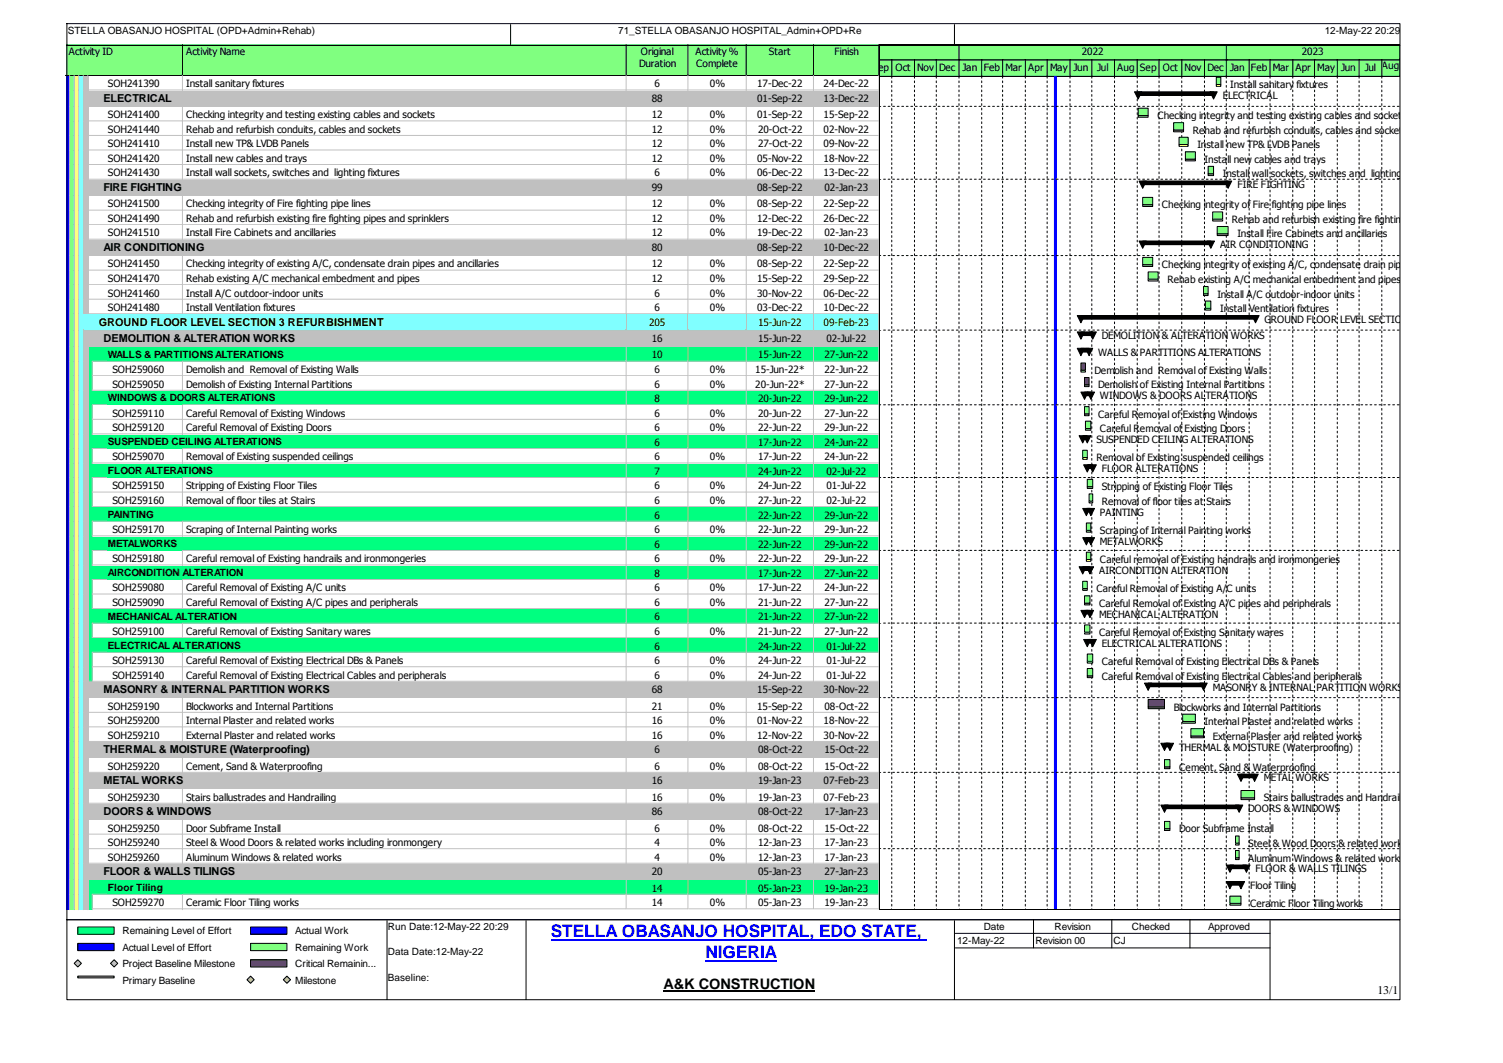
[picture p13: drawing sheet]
<svg xmlns="http://www.w3.org/2000/svg" width="420mm" height="297mm" viewBox="0 0 420 297" stroke-linecap="round" stroke-linejoin="round" font-family="sans-serif">
<defs><g id="words">
<g font-size="4.8" fill="#00f">
<text x="154" y="261.8">STELLA OBASANJO HOSPITAL, EDO STATE,</text>
<text x="197.2" y="267.7">NIGERIA</text>
</g>
<text font-size="4.1" x="185.5" y="276.4">A&amp;K CONSTRUCTION</text>
<text font-size="3.3" x="385.1" y="277.6">13/1</text>
<g font-size="3.1">
<text x="28.9" y="28.5">ELECTRICAL</text>
<text x="28.9" y="53.4">FIRE FIGHTING</text>
<text x="28.9" y="70.2">AIR CONDITIONING</text>
<text x="27.6" y="91.1">GROUND FLOOR LEVEL SECTION 3 REFURBISHMENT</text>
<text x="28.9" y="95.6">DEMOLITION &amp; ALTERATION WORKS</text>
<text x="28.9" y="193.8">MASONRY &amp; INTERNAL PARTITION WORKS</text>
<text x="28.9" y="210.5">THERMAL &amp; MOISTURE (Waterproofing)</text>
<text x="28.9" y="219.2">METAL WORKS</text>
<text x="28.9" y="227.8">DOORS &amp; WINDOWS</text>
<text x="28.9" y="244.6">FLOOR &amp; WALLS TILINGS</text>
</g>
<g font-size="2.8">
<text x="19" y="9.4">STELLA OBASANJO HOSPITAL (OPD+Admin+Rehab)</text>
<text x="172.8" y="9.4">71_STELLA OBASANJO HOSPITAL_Admin+OPD+Re</text>
<text x="370.3" y="9.4">12-May-22 20:29</text>
<text x="19.2" y="15.5">Activity ID</text>
<text x="52" y="15.5">Activity Name</text>
<text x="179.1" y="15.5">Original</text>
<text x="194.4" y="15.5">Activity %</text>
<text x="215" y="15.5">Start</text>
<text x="233.3" y="15.5">Finish</text>
<text x="302.4" y="15.5">2022</text>
<text x="363.9" y="15.5">2023</text>
<text x="178.6" y="18.8">Duration</text>
<text x="194.6" y="18.8">Complete</text>
<text x="244" y="19.8">Sep</text>
<text x="250.3" y="19.8">Oct</text>
<text x="256.4" y="19.8">Nov</text>
<text x="262.5" y="19.8">Dec</text>
<text x="269.1" y="19.8">Jan</text>
<text x="275" y="19.8">Feb</text>
<text x="281.1" y="19.8">Mar</text>
<text x="287.4" y="19.8">Apr</text>
<text x="293.5" y="19.8">May</text>
<text x="300.1" y="19.8">Jun</text>
<text x="306.7" y="19.8">Jul</text>
<text x="312.3" y="19.8">Aug</text>
<text x="318.7" y="19.8">Sep</text>
<text x="325.1" y="19.8">Oct</text>
<text x="331.2" y="19.8">Nov</text>
<text x="337.5" y="19.8">Dec</text>
<text x="343.9" y="19.8">Jan</text>
<text x="349.7" y="19.8">Feb</text>
<text x="355.8" y="19.8">Mar</text>
<text x="362.1" y="19.8">Apr</text>
<text x="368.2" y="19.8">May</text>
<text x="374.9" y="19.8">Jun</text>
<text x="381.5" y="19.8">Jul</text>
<text x="386.3" y="19.3">Aug</text>
<text x="30.2" y="24.4">SOH241390</text>
<text x="52" y="24.4">Install sanitary fixtures</text>
<text x="182.2" y="28.5">88</text>
<text x="183" y="24.4">6</text>
<text x="198.4" y="24.4">0%</text>
<text x="211.7" y="24.4">17-Dec-22</text>
<text x="211.7" y="28.5">01-Sep-22</text>
<text x="230.2" y="24.4">24-Dec-22</text>
<text x="230.2" y="28.5">13-Dec-22</text>
<text x="341.8" y="27.7">ELECTRICAL</text>
<text x="343.9" y="24.6">Install sanitary fixtures</text>
<text x="30.2" y="33.1">SOH241400</text>
<text x="52" y="33.1">Checking integrity and testing existing cables and sockets</text>
<text x="182.2" y="33.1">12</text>
<text x="198.4" y="33.1">0%</text>
<text x="211.7" y="33.1">01-Sep-22</text>
<text x="230.2" y="33.1">15-Sep-22</text>
<text x="323.5" y="33.3">Checking integrity and testing existing cables and sockets</text>
<text x="30.2" y="37.1">SOH241440</text>
<text x="30.2" y="41.2">SOH241410</text>
<text x="52" y="37.1">Rehab and refurbish conduits, cables and sockets</text>
<text x="52" y="41.2">Install new TP&amp; LVDB Panels</text>
<text x="182.2" y="37.1">12</text>
<text x="182.2" y="41.2">12</text>
<text x="198.4" y="37.1">0%</text>
<text x="198.4" y="41.2">0%</text>
<text x="211.9" y="37.1">20-Oct-22</text>
<text x="211.9" y="41.2">27-Oct-22</text>
<text x="230.2" y="37.1">02-Nov-22</text>
<text x="230.2" y="41.2">09-Nov-22</text>
<text x="333.4" y="37.4">Rehab and refurbish conduits, cables and sockets</text>
<text x="334.7" y="41.4">Install new TP&amp; LVDB Panels</text>
<text x="30.2" y="45.3">SOH241420</text>
<text x="52" y="45.3">Install new cables and trays</text>
<text x="182.2" y="45.3">12</text>
<text x="198.4" y="45.3">0%</text>
<text x="211.7" y="45.3">05-Nov-22</text>
<text x="230.2" y="45.3">18-Nov-22</text>
<text x="336.8" y="45.5">Install new cables and trays</text>
<text x="30.2" y="49.3">SOH241430</text>
<text x="52" y="49.3">Install wall sockets, switches and lighting fixtures</text>
<text x="182.2" y="53.4">99</text>
<text x="183" y="49.3">6</text>
<text x="198.4" y="49.3">0%</text>
<text x="211.7" y="49.3">06-Dec-22</text>
<text x="211.7" y="53.4">08-Sep-22</text>
<text x="230.2" y="49.3">13-Dec-22</text>
<text x="230.5" y="53.4">02-Jan-23</text>
<text x="341.8" y="49.6">Install wall sockets, switches and lighting fixtures</text>
<text x="345.9" y="52.6">FIRE FIGHTING</text>
<text x="30.2" y="58">SOH241500</text>
<text x="52" y="58">Checking integrity of Fire fighting pipe lines</text>
<text x="182.2" y="58">12</text>
<text x="198.4" y="58">0%</text>
<text x="211.7" y="58">08-Sep-22</text>
<text x="230.2" y="58">22-Sep-22</text>
<text x="324.8" y="58.2">Checking integrity of Fire fighting pipe lines</text>
<text x="30.2" y="62">SOH241490</text>
<text x="52" y="62">Rehab and refurbish existing fire fighting pipes and sprinklers</text>
<text x="182.2" y="62">12</text>
<text x="198.4" y="62">0%</text>
<text x="211.7" y="62">12-Dec-22</text>
<text x="230.2" y="62">26-Dec-22</text>
<text x="344.4" y="62.3">Rehab and refurbish existing fire fighting pipes and sprinklers</text>
<text x="30.2" y="66.1">SOH241510</text>
<text x="52" y="66.1">Install Fire Cabinets and ancillaries</text>
<text x="182.2" y="66.1">12</text>
<text x="182.2" y="70.1">80</text>
<text x="198.4" y="66.1">0%</text>
<text x="211.7" y="66.1">19-Dec-22</text>
<text x="211.7" y="70.1">08-Sep-22</text>
<text x="230.2" y="70.1">10-Dec-22</text>
<text x="230.5" y="66.1">02-Jan-23</text>
<text x="341.1" y="69.4">AIR CONDITIONING</text>
<text x="345.9" y="66.3">Install Fire Cabinets and ancillaries</text>
<text x="30.2" y="74.7">SOH241450</text>
<text x="52" y="74.7">Checking integrity of existing A/C, condensate drain pipes and ancillaries</text>
<text x="182.2" y="74.7">12</text>
<text x="198.4" y="74.7">0%</text>
<text x="211.7" y="74.7">08-Sep-22</text>
<text x="230.2" y="74.7">22-Sep-22</text>
<text x="324.8" y="75">Checking integrity of existing A/C, condensate drain pipes and ancillaries</text>
<text x="30.2" y="78.8">SOH241470</text>
<text x="30.2" y="82.9">SOH241460</text>
<text x="52" y="78.8">Rehab existing A/C mechanical embedment and pipes</text>
<text x="52" y="82.9">Install A/C outdoor-indoor units</text>
<text x="182.2" y="78.8">12</text>
<text x="183" y="82.9">6</text>
<text x="198.4" y="78.8">0%</text>
<text x="198.4" y="82.9">0%</text>
<text x="211.7" y="78.8">15-Sep-22</text>
<text x="211.7" y="82.9">30-Nov-22</text>
<text x="230.2" y="78.8">29-Sep-22</text>
<text x="230.2" y="82.9">06-Dec-22</text>
<text x="326.3" y="79.1">Rehab existing A/C mechanical embedment and pipes</text>
<text x="340.3" y="83.1">Install A/C outdoor-indoor units</text>
<text x="30.2" y="87">SOH241480</text>
<text x="52" y="87">Install Ventilation fixtures</text>
<text x="183" y="87">6</text>
<text x="198.4" y="87">0%</text>
<text x="211.7" y="87">03-Dec-22</text>
<text x="230.2" y="87">10-Dec-22</text>
<text x="341.1" y="87.2">Install Ventilation fixtures</text>
<text x="181.4" y="91">205</text>
<text x="182.2" y="95.6">16</text>
<text x="211.9" y="91">15-Jun-22</text>
<text x="211.9" y="95.6">15-Jun-22</text>
<text x="230.2" y="91">09-Feb-23</text>
<text x="231" y="95.6">02-Jul-22</text>
<text x="308" y="94.8">DEMOLITION &amp; ALTERATION WORKS</text>
<text x="353.5" y="90.3">GROUND FLOOR LEVEL SECTION 3 REFURBISHMENT</text>
<text x="30.2" y="100">WALLS &amp; PARTITIONS ALTERATIONS</text>
<text x="182.2" y="100.2">10</text>
<text x="211.9" y="100.2">15-Jun-22</text>
<text x="230.5" y="100.2">27-Jun-22</text>
<text x="307" y="99.4">WALLS &amp; PARTITIONS ALTERATIONS</text>
<text x="31.4" y="104.2">SOH259060</text>
<text x="52" y="104.2">Demolish and Removal of Existing Walls</text>
<text x="183" y="104.2">6</text>
<text x="198.4" y="104.2">0%</text>
<text x="211.1" y="104.2">15-Jun-22*</text>
<text x="230.5" y="104.2">22-Jun-22</text>
<text x="306" y="104.5">Demolish and Removal of Existing Walls</text>
<text x="30.2" y="112.2">WINDOWS &amp; DOORS ALTERATIONS</text>
<text x="31.4" y="108.3">SOH259050</text>
<text x="52" y="108.3">Demolish of Existing Internal Partitions</text>
<text x="183" y="108.3">6</text>
<text x="183" y="112.4">8</text>
<text x="198.4" y="108.3">0%</text>
<text x="211.1" y="108.3">20-Jun-22*</text>
<text x="211.9" y="112.4">20-Jun-22</text>
<text x="230.5" y="108.3">27-Jun-22</text>
<text x="230.5" y="112.4">29-Jun-22</text>
<text x="307" y="108.5">Demolish of Existing Internal Partitions</text>
<text x="307.5" y="111.6">WINDOWS &amp; DOORS ALTERATIONS</text>
<text x="31.4" y="116.4">SOH259110</text>
<text x="52" y="116.4">Careful Removal of Existing Windows</text>
<text x="183" y="116.4">6</text>
<text x="198.4" y="116.4">0%</text>
<text x="211.9" y="116.4">20-Jun-22</text>
<text x="230.5" y="116.4">27-Jun-22</text>
<text x="307" y="116.7">Careful Removal of Existing Windows</text>
<text x="30.2" y="124.4">SUSPENDED CEILING ALTERATIONS</text>
<text x="31.4" y="120.5">SOH259120</text>
<text x="52" y="120.5">Careful Removal of Existing Doors</text>
<text x="183" y="120.5">6</text>
<text x="183" y="124.5">6</text>
<text x="198.4" y="120.5">0%</text>
<text x="211.9" y="120.5">22-Jun-22</text>
<text x="211.9" y="124.5">17-Jun-22</text>
<text x="230.5" y="120.5">29-Jun-22</text>
<text x="230.5" y="124.5">24-Jun-22</text>
<text x="306.5" y="123.8">SUSPENDED CEILING ALTERATIONS</text>
<text x="307.5" y="120.7">Careful Removal of Existing Doors</text>
<text x="31.4" y="128.7">SOH259070</text>
<text x="52" y="128.7">Removal of Existing suspended ceilings</text>
<text x="183" y="128.7">6</text>
<text x="198.4" y="128.7">0%</text>
<text x="211.9" y="128.7">17-Jun-22</text>
<text x="230.5" y="128.7">24-Jun-22</text>
<text x="306.5" y="128.9">Removal of Existing suspended ceilings</text>
<text x="308" y="132">FLOOR ALTERATIONS</text>
<text x="30.2" y="132.5">FLOOR ALTERATIONS</text>
<text x="31.4" y="136.8">SOH259150</text>
<text x="52" y="136.8">Stripping of Existing Floor Tiles</text>
<text x="183" y="132.7">7</text>
<text x="183" y="136.8">6</text>
<text x="198.4" y="136.8">0%</text>
<text x="211.9" y="132.7">24-Jun-22</text>
<text x="211.9" y="136.8">24-Jun-22</text>
<text x="231" y="132.7">02-Jul-22</text>
<text x="231" y="136.8">01-Jul-22</text>
<text x="308" y="137">Stripping of Existing Floor Tiles</text>
<text x="31.4" y="140.8">SOH259160</text>
<text x="52" y="140.8">Removal of floor tiles at Stairs</text>
<text x="183" y="140.8">6</text>
<text x="198.4" y="140.8">0%</text>
<text x="211.9" y="140.8">27-Jun-22</text>
<text x="231" y="140.8">02-Jul-22</text>
<text x="308" y="141.1">Removal of floor tiles at Stairs</text>
<text x="30.2" y="144.7">PAINTING</text>
<text x="31.4" y="149">SOH259170</text>
<text x="52" y="149">Scraping of Internal Painting works</text>
<text x="183" y="144.9">6</text>
<text x="183" y="149">6</text>
<text x="198.4" y="149">0%</text>
<text x="211.9" y="144.9">22-Jun-22</text>
<text x="211.9" y="149">22-Jun-22</text>
<text x="230.5" y="144.9">29-Jun-22</text>
<text x="230.5" y="149">29-Jun-22</text>
<text x="307.5" y="144.1">PAINTING</text>
<text x="307.5" y="149.2">Scraping of Internal Painting works</text>
<text x="30.2" y="152.9">METALWORKS</text>
<text x="183" y="153">6</text>
<text x="211.9" y="153">22-Jun-22</text>
<text x="230.5" y="153">29-Jun-22</text>
<text x="307.5" y="152.3">METALWORKS</text>
<text x="30.2" y="161">AIRCONDITION ALTERATION</text>
<text x="31.4" y="157.1">SOH259180</text>
<text x="52" y="157.1">Careful removal of Existing handrails and ironmongeries</text>
<text x="183" y="157.1">6</text>
<text x="183" y="161.2">8</text>
<text x="198.4" y="157.1">0%</text>
<text x="211.9" y="157.1">22-Jun-22</text>
<text x="211.9" y="161.2">17-Jun-22</text>
<text x="230.5" y="157.1">29-Jun-22</text>
<text x="230.5" y="161.2">27-Jun-22</text>
<text x="307.2" y="160.4">AIRCONDITION ALTERATION</text>
<text x="307.5" y="157.4">Careful removal of Existing handrails and ironmongeries</text>
<text x="31.4" y="165.2">SOH259080</text>
<text x="52" y="165.2">Careful Removal of Existing A/C units</text>
<text x="183" y="165.2">6</text>
<text x="198.4" y="165.2">0%</text>
<text x="211.9" y="165.2">17-Jun-22</text>
<text x="230.5" y="165.2">24-Jun-22</text>
<text x="306.5" y="165.5">Careful Removal of Existing A/C units</text>
<text x="30.2" y="173.2">MECHANICAL ALTERATION</text>
<text x="31.4" y="169.3">SOH259090</text>
<text x="52" y="169.3">Careful Removal of Existing A/C pipes and peripherals</text>
<text x="183" y="169.3">6</text>
<text x="183" y="173.4">6</text>
<text x="198.4" y="169.3">0%</text>
<text x="211.9" y="169.3">21-Jun-22</text>
<text x="211.9" y="173.4">21-Jun-22</text>
<text x="230.5" y="169.3">27-Jun-22</text>
<text x="230.5" y="173.4">27-Jun-22</text>
<text x="307.2" y="169.5">Careful Removal of Existing A/C pipes and peripherals</text>
<text x="307.2" y="172.6">MECHANICAL ALTERATION</text>
<text x="31.4" y="177.5">SOH259100</text>
<text x="52" y="177.5">Careful Removal of Existing Sanitary wares</text>
<text x="183" y="177.5">6</text>
<text x="198.4" y="177.5">0%</text>
<text x="211.9" y="177.5">21-Jun-22</text>
<text x="230.5" y="177.5">27-Jun-22</text>
<text x="307.2" y="177.7">Careful Removal of Existing Sanitary wares</text>
<text x="30.2" y="181.4">ELECTRICAL ALTERATIONS</text>
<text x="31.4" y="185.6">SOH259130</text>
<text x="52" y="185.6">Careful Removal of Existing Electrical DBs &amp; Panels</text>
<text x="183" y="181.5">6</text>
<text x="183" y="185.6">6</text>
<text x="198.4" y="185.6">0%</text>
<text x="211.9" y="181.5">24-Jun-22</text>
<text x="211.9" y="185.6">24-Jun-22</text>
<text x="231" y="181.5">01-Jul-22</text>
<text x="231" y="185.6">01-Jul-22</text>
<text x="308" y="180.8">ELECTRICAL ALTERATIONS</text>
<text x="308" y="185.8">Careful Removal of Existing Electrical DBs &amp; Panels</text>
<text x="31.4" y="189.7">SOH259140</text>
<text x="52" y="189.7">Careful Removal of Existing Electrical Cables and peripherals</text>
<text x="183" y="189.7">6</text>
<text x="198.4" y="189.7">0%</text>
<text x="211.9" y="189.7">24-Jun-22</text>
<text x="231" y="189.7">01-Jul-22</text>
<text x="308" y="189.9">Careful Removal of Existing Electrical Cables and peripherals</text>
<text x="182.2" y="193.7">68</text>
<text x="211.7" y="193.7">15-Sep-22</text>
<text x="230.2" y="193.7">30-Nov-22</text>
<text x="339" y="193">MASONRY &amp; INTERNAL PARTITION WORKS</text>
<text x="30.2" y="198.3">SOH259190</text>
<text x="30.2" y="202.4">SOH259200</text>
<text x="52" y="198.3">Blockworks and Internal Partitions</text>
<text x="52" y="202.4">Internal Plaster and related works</text>
<text x="182.2" y="198.3">21</text>
<text x="182.2" y="202.4">16</text>
<text x="198.4" y="198.3">0%</text>
<text x="198.4" y="202.4">0%</text>
<text x="211.7" y="198.3">15-Sep-22</text>
<text x="211.7" y="202.4">01-Nov-22</text>
<text x="230.2" y="202.4">18-Nov-22</text>
<text x="230.5" y="198.3">08-Oct-22</text>
<text x="328.1" y="198.5">Blockworks and Internal Partitions</text>
<text x="336.8" y="202.6">Internal Plaster and related works</text>
<text x="30.2" y="206.4">SOH259210</text>
<text x="52" y="206.4">External Plaster and related works</text>
<text x="182.2" y="206.4">16</text>
<text x="198.4" y="206.4">0%</text>
<text x="211.7" y="206.4">12-Nov-22</text>
<text x="230.2" y="206.4">30-Nov-22</text>
<text x="329.6" y="209.7">THERMAL &amp; MOISTURE (Waterproofing)</text>
<text x="339" y="206.7">External Plaster and related works</text>
<text x="30.2" y="215.1">SOH259220</text>
<text x="52" y="215.1">Cement, Sand &amp; Waterproofing</text>
<text x="183" y="210.5">6</text>
<text x="183" y="215.1">6</text>
<text x="198.4" y="215.1">0%</text>
<text x="211.9" y="210.5">08-Oct-22</text>
<text x="211.9" y="215.1">08-Oct-22</text>
<text x="230.5" y="210.5">15-Oct-22</text>
<text x="230.5" y="215.1">15-Oct-22</text>
<text x="329.6" y="215.3">Cement, Sand &amp; Waterproofing</text>
<text x="182.2" y="219.1">16</text>
<text x="211.9" y="219.1">19-Jan-23</text>
<text x="230.2" y="219.1">07-Feb-23</text>
<text x="353.3" y="218.4">METAL WORKS</text>
<text x="30.2" y="223.7">SOH259230</text>
<text x="52" y="223.7">Stairs ballustrades and Handrailing</text>
<text x="182.2" y="223.7">16</text>
<text x="182.2" y="227.8">86</text>
<text x="198.4" y="223.7">0%</text>
<text x="211.9" y="223.7">19-Jan-23</text>
<text x="211.9" y="227.8">08-Oct-22</text>
<text x="230.2" y="223.7">07-Feb-23</text>
<text x="230.5" y="227.8">17-Jan-23</text>
<text x="348.9" y="227">DOORS &amp; WINDOWS</text>
<text x="353.3" y="223.9">Stairs ballustrades and Handrailing</text>
<text x="30.2" y="232.4">SOH259250</text>
<text x="52" y="232.4">Door Subframe Install</text>
<text x="183" y="232.4">6</text>
<text x="198.4" y="232.4">0%</text>
<text x="211.9" y="232.4">08-Oct-22</text>
<text x="230.5" y="232.4">15-Oct-22</text>
<text x="329.6" y="232.6">Door Subframe Install</text>
<text x="30.2" y="236.4">SOH259240</text>
<text x="52" y="236.4">Steel &amp; Wood Doors &amp; related works including ironmongery</text>
<text x="183" y="236.4">4</text>
<text x="198.4" y="236.4">0%</text>
<text x="211.9" y="236.4">12-Jan-23</text>
<text x="230.5" y="236.4">17-Jan-23</text>
<text x="348.9" y="236.7">Steel &amp; Wood Doors &amp; related works including ironmongery</text>
<text x="30.2" y="240.5">SOH259260</text>
<text x="52" y="240.5">Aluminum Windows &amp; related works</text>
<text x="182.2" y="244.6">20</text>
<text x="183" y="240.5">4</text>
<text x="198.4" y="240.5">0%</text>
<text x="211.9" y="240.5">12-Jan-23</text>
<text x="211.9" y="244.6">05-Jan-23</text>
<text x="230.5" y="240.5">17-Jan-23</text>
<text x="230.5" y="244.6">27-Jan-23</text>
<text x="348.9" y="240.7">Aluminum Windows &amp; related works</text>
<text x="351" y="243.8">FLOOR &amp; WALLS TILINGS</text>
<text x="30.2" y="249">Floor Tiling</text>
<text x="182.2" y="249.1">14</text>
<text x="211.9" y="249.1">05-Jan-23</text>
<text x="230.5" y="249.1">19-Jan-23</text>
<text x="349.5" y="248.4">Floor Tiling</text>
<text x="31.4" y="253.2">SOH259270</text>
<text x="52" y="253.2">Ceramic Floor Tiling works</text>
<text x="182.2" y="253.2">14</text>
<text x="198.4" y="253.2">0%</text>
<text x="211.9" y="253.2">05-Jan-23</text>
<text x="230.5" y="253.2">19-Jan-23</text>
<text x="349.5" y="253.4">Ceramic Floor Tiling works</text>
<text x="34.2" y="261.1">Remaining Level of Effort</text>
<text x="82.5" y="261.1">Actual Work</text>
<text x="108.4" y="259.8">Run Date:12-May-22 20:29</text>
<text x="267.6" y="263.9">12-May-22</text>
<text x="275" y="259.8">Date</text>
<text x="289.5" y="263.9">Revision 00</text>
<text x="294.8" y="259.8">Revision</text>
<text x="311.3" y="263.9">CJ</text>
<text x="316.4" y="259.8">Checked</text>
<text x="337.8" y="259.8">Approved</text>
<text x="34.2" y="265.6">Actual Level of Effort</text>
<text x="82.5" y="265.6">Remaining Work</text>
<text x="108.4" y="266.9">Data Date:12-May-22</text>
<text x="34.2" y="270.2">Project Baseline Milestone</text>
<text x="34.2" y="274.8">Primary Baseline</text>
<text x="82.5" y="270.2">Critical Remainin...</text>
<text x="82.5" y="274.8">Milestone</text>
<text x="108.4" y="274.1">Baseline:</text>
</g>
</g></defs>
<path d="M18.4 12.4h32.9v8.9h-32.9z" fill="#80ff80"/>
<path d="M51 12.4v8.7h-32.8" fill="none" stroke="#000" stroke-width=".28"/>
<path d="M51.3 12.4h124v8.9h-124z" fill="#80ff80"/>
<path d="M175 12.4v8.7h-124" fill="none" stroke="#000" stroke-width=".28"/>
<path d="M175.3 12.4h17.3v8.9h-17.3z" fill="#80ff80"/>
<path d="M192.3 12.4v8.7h-17.3" fill="none" stroke="#000" stroke-width=".28"/>
<path d="M192.6 12.4h16.3v8.9h-16.3z" fill="#80ff80"/>
<path d="M208.6 12.4v8.7h-16.3" fill="none" stroke="#000" stroke-width=".28"/>
<path d="M208.9 12.4h18.8v8.9h-18.8z" fill="#80ff80"/>
<path d="M227.4 12.4v8.7h-18.8" fill="none" stroke="#000" stroke-width=".28"/>
<path d="M227.7 12.4h18.3v8.9h-18.3z" fill="#80ff80"/>
<path d="M245.7 12.4v8.7h-18.3" fill="none" stroke="#000" stroke-width=".28"/>
<path d="M18.4 21.3h1.3v4.1h-1.3z" fill="#00f"/>
<path d="M19.5 21.1v4.3" fill="none" stroke="#c0c0c0" stroke-width=".28"/>
<path d="M19.7 21.3h1.3v4.1h-1.3z" fill="#80ff80"/>
<path d="M20.7 21.1v4.3" fill="none" stroke="#c0c0c0" stroke-width=".28"/>
<path d="M21 21.3h1.3v4.1h-1.3z" fill="#ffff80"/>
<path d="M22 21.1v4.3" fill="none" stroke="#c0c0c0" stroke-width=".28"/>
<path d="M22.3 21.3h1.2v4.1h-1.2z" fill="#80ffff"/>
<path d="M23.3 21.1v4.3" fill="none" stroke="#c0c0c0" stroke-width=".28"/>
<path d="M23.5 21.3h1.3v4.1h-1.3z" fill="#c0c0c0"/>
<path d="M24.5 21.1v4.3" fill="none" stroke="#c0c0c0" stroke-width=".28"/>
<path d="M24.8 21.3h26.5v4.1h-26.5z" fill="#fff"/>
<path d="M24.5 25.1h26.8M51 21.1v4.3" fill="none" stroke="#c0c0c0" stroke-width=".28"/>
<g fill="#fff">
<path d="M51.3 21.3h124v4.1h-124z"/>
<path d="M51.8 21.6h122.8v3.6h-122.8z"/>
</g>
<path d="M175 21.1v4h-123.7" fill="none" stroke="#c0c0c0" stroke-width=".28"/>
<g fill="#fff">
<path d="M175.3 21.3h17.3v4.1h-17.3z"/>
<path d="M175.8 21.6h16v3.6h-16z"/>
</g>
<path d="M192.3 21.1v4h-17" fill="none" stroke="#c0c0c0" stroke-width=".28"/>
<g fill="#fff">
<path d="M192.6 21.3h16.3v4.1h-16.3z"/>
<path d="M193.1 21.6h15v3.6h-15z"/>
</g>
<path d="M208.6 21.1v4h-16" fill="none" stroke="#c0c0c0" stroke-width=".28"/>
<g fill="#fff">
<path d="M208.9 21.3h18.8v4.1h-18.8z"/>
<path d="M209.4 21.6h17.5v3.6h-17.5z"/>
</g>
<path d="M227.4 21.1v4h-18.5" fill="none" stroke="#c0c0c0" stroke-width=".28"/>
<g fill="#fff">
<path d="M227.7 21.3h18.3v4.1h-18.3z"/>
<path d="M228.2 21.6h17v3.6h-17z"/>
</g>
<path d="M245.7 21.1v4h-18" fill="none" stroke="#c0c0c0" stroke-width=".28"/>
<path d="M18.4 25.4h1.3v4.6h-1.3z" fill="#00f"/>
<path d="M19.5 25.1v4.9" fill="none" stroke="#c0c0c0" stroke-width=".28"/>
<path d="M19.7 25.4h1.3v4.6h-1.3z" fill="#80ff80"/>
<path d="M20.7 25.1v4.9" fill="none" stroke="#c0c0c0" stroke-width=".28"/>
<path d="M21 25.4h1.3v4.6h-1.3z" fill="#ffff80"/>
<path d="M22 25.1v4.9" fill="none" stroke="#c0c0c0" stroke-width=".28"/>
<path d="M22.3 25.4h1.2v4.6h-1.2z" fill="#80ffff"/>
<path d="M23.3 25.1v4.9" fill="none" stroke="#c0c0c0" stroke-width=".28"/>
<path d="M23.5 25.4h27.8v4.6h-27.8z" fill="#c0c0c0"/>
<path d="M24.5 29.7h26.8" fill="none" stroke="#c0c0c0" stroke-width=".28"/>
<g fill="#c0c0c0">
<path d="M51.3 25.4h124v4.6h-124z"/>
<path d="M28.6 25.7h146v4.1h-146z"/>
</g>
<path d="M175 25.1v4.6h-123.7" fill="none" stroke="#c0c0c0" stroke-width=".28"/>
<g fill="#c0c0c0">
<path d="M175.3 25.4h17.3v4.6h-17.3z"/>
<path d="M175.8 25.7h16v4.1h-16z"/>
</g>
<path d="M192.3 25.1v4.6h-17" fill="none" stroke="#c0c0c0" stroke-width=".28"/>
<path d="M192.6 25.4h16.3v4.6h-16.3z" fill="#c0c0c0"/>
<path d="M208.6 25.1v4.6h-16" fill="none" stroke="#c0c0c0" stroke-width=".28"/>
<g fill="#c0c0c0">
<path d="M208.9 25.4h18.8v4.6h-18.8z"/>
<path d="M209.4 25.7h17.5v4.1h-17.5z"/>
</g>
<path d="M227.4 25.1v4.6h-18.5" fill="none" stroke="#c0c0c0" stroke-width=".28"/>
<g fill="#c0c0c0">
<path d="M227.7 25.4h18.3v4.6h-18.3z"/>
<path d="M228.2 25.7h17v4.1h-17z"/>
</g>
<path d="M245.7 25.1v4.6h-18" fill="none" stroke="#c0c0c0" stroke-width=".28"/>
<path d="M18.4 30h1.3v4.1h-1.3z" fill="#00f"/>
<path d="M19.5 29.7v4.3" fill="none" stroke="#c0c0c0" stroke-width=".28"/>
<path d="M19.7 30h1.3v4.1h-1.3z" fill="#80ff80"/>
<path d="M20.7 29.7v4.3" fill="none" stroke="#c0c0c0" stroke-width=".28"/>
<path d="M21 30h1.3v4.1h-1.3z" fill="#ffff80"/>
<path d="M22 29.7v4.3" fill="none" stroke="#c0c0c0" stroke-width=".28"/>
<path d="M22.3 30h1.2v4.1h-1.2z" fill="#80ffff"/>
<path d="M23.3 29.7v4.3" fill="none" stroke="#c0c0c0" stroke-width=".28"/>
<path d="M23.5 30h1.3v4.1h-1.3z" fill="#c0c0c0"/>
<path d="M24.5 29.7v4.3" fill="none" stroke="#c0c0c0" stroke-width=".28"/>
<path d="M24.8 30h26.5v4.1h-26.5z" fill="#fff"/>
<path d="M24.5 33.8h26.8M51 29.7v4.3" fill="none" stroke="#c0c0c0" stroke-width=".28"/>
<g fill="#fff">
<path d="M51.3 30h124v4.1h-124z"/>
<path d="M51.8 30.3h122.8v3.5h-122.8z"/>
</g>
<path d="M175 29.7v4.1h-123.7" fill="none" stroke="#c0c0c0" stroke-width=".28"/>
<g fill="#fff">
<path d="M175.3 30h17.3v4.1h-17.3z"/>
<path d="M175.8 30.3h16v3.5h-16z"/>
</g>
<path d="M192.3 29.7v4.1h-17" fill="none" stroke="#c0c0c0" stroke-width=".28"/>
<g fill="#fff">
<path d="M192.6 30h16.3v4.1h-16.3z"/>
<path d="M193.1 30.3h15v3.5h-15z"/>
</g>
<path d="M208.6 29.7v4.1h-16" fill="none" stroke="#c0c0c0" stroke-width=".28"/>
<g fill="#fff">
<path d="M208.9 30h18.8v4.1h-18.8z"/>
<path d="M209.4 30.3h17.5v3.5h-17.5z"/>
</g>
<path d="M227.4 29.7v4.1h-18.5" fill="none" stroke="#c0c0c0" stroke-width=".28"/>
<g fill="#fff">
<path d="M227.7 30h18.3v4.1h-18.3z"/>
<path d="M228.2 30.3h17v3.5h-17z"/>
</g>
<path d="M245.7 29.7v4.1h-18" fill="none" stroke="#c0c0c0" stroke-width=".28"/>
<path d="M18.4 34.1h1.3v4h-1.3z" fill="#00f"/>
<path d="M19.5 33.8v4.3" fill="none" stroke="#c0c0c0" stroke-width=".28"/>
<path d="M19.7 34.1h1.3v4h-1.3z" fill="#80ff80"/>
<path d="M20.7 33.8v4.3" fill="none" stroke="#c0c0c0" stroke-width=".28"/>
<path d="M21 34.1h1.3v4h-1.3z" fill="#ffff80"/>
<path d="M22 33.8v4.3" fill="none" stroke="#c0c0c0" stroke-width=".28"/>
<path d="M22.3 34.1h1.2v4h-1.2z" fill="#80ffff"/>
<path d="M23.3 33.8v4.3" fill="none" stroke="#c0c0c0" stroke-width=".28"/>
<path d="M23.5 34.1h1.3v4h-1.3z" fill="#c0c0c0"/>
<path d="M24.5 33.8v4.3" fill="none" stroke="#c0c0c0" stroke-width=".28"/>
<path d="M24.8 34.1h26.5v4h-26.5z" fill="#fff"/>
<path d="M24.5 37.8h26.8M51 33.8v4.3" fill="none" stroke="#c0c0c0" stroke-width=".28"/>
<g fill="#fff">
<path d="M51.3 34.1h124v4h-124z"/>
<path d="M51.8 34.3h122.8v3.6h-122.8z"/>
</g>
<path d="M175 33.8v4h-123.7" fill="none" stroke="#c0c0c0" stroke-width=".28"/>
<g fill="#fff">
<path d="M175.3 34.1h17.3v4h-17.3z"/>
<path d="M175.8 34.3h16v3.6h-16z"/>
</g>
<path d="M192.3 33.8v4h-17" fill="none" stroke="#c0c0c0" stroke-width=".28"/>
<g fill="#fff">
<path d="M192.6 34.1h16.3v4h-16.3z"/>
<path d="M193.1 34.3h15v3.6h-15z"/>
</g>
<path d="M208.6 33.8v4h-16" fill="none" stroke="#c0c0c0" stroke-width=".28"/>
<g fill="#fff">
<path d="M208.9 34.1h18.8v4h-18.8z"/>
<path d="M209.4 34.3h17.5v3.6h-17.5z"/>
</g>
<path d="M227.4 33.8v4h-18.5" fill="none" stroke="#c0c0c0" stroke-width=".28"/>
<g fill="#fff">
<path d="M227.7 34.1h18.3v4h-18.3z"/>
<path d="M228.2 34.3h17v3.6h-17z"/>
</g>
<path d="M245.7 33.8v4h-18" fill="none" stroke="#c0c0c0" stroke-width=".28"/>
<path d="M18.4 38.1h1.3v4.1h-1.3z" fill="#00f"/>
<path d="M19.5 37.8v4.4" fill="none" stroke="#c0c0c0" stroke-width=".28"/>
<path d="M19.7 38.1h1.3v4.1h-1.3z" fill="#80ff80"/>
<path d="M20.7 37.8v4.4" fill="none" stroke="#c0c0c0" stroke-width=".28"/>
<path d="M21 38.1h1.3v4.1h-1.3z" fill="#ffff80"/>
<path d="M22 37.8v4.4" fill="none" stroke="#c0c0c0" stroke-width=".28"/>
<path d="M22.3 38.1h1.2v4.1h-1.2z" fill="#80ffff"/>
<path d="M23.3 37.8v4.4" fill="none" stroke="#c0c0c0" stroke-width=".28"/>
<path d="M23.5 38.1h1.3v4.1h-1.3z" fill="#c0c0c0"/>
<path d="M24.5 37.8v4.4" fill="none" stroke="#c0c0c0" stroke-width=".28"/>
<path d="M24.8 38.1h26.5v4.1h-26.5z" fill="#fff"/>
<path d="M51 37.8v4.4M24.5 41.9h26.8" fill="none" stroke="#c0c0c0" stroke-width=".28"/>
<g fill="#fff">
<path d="M51.3 38.1h124v4.1h-124z"/>
<path d="M51.8 38.4h122.8v3.6h-122.8z"/>
</g>
<path d="M175 37.8v4.1h-123.7" fill="none" stroke="#c0c0c0" stroke-width=".28"/>
<g fill="#fff">
<path d="M175.3 38.1h17.3v4.1h-17.3z"/>
<path d="M175.8 38.4h16v3.6h-16z"/>
</g>
<path d="M192.3 37.8v4.1h-17" fill="none" stroke="#c0c0c0" stroke-width=".28"/>
<g fill="#fff">
<path d="M192.6 38.1h16.3v4.1h-16.3z"/>
<path d="M193.1 38.4h15v3.6h-15z"/>
</g>
<path d="M208.6 37.8v4.1h-16" fill="none" stroke="#c0c0c0" stroke-width=".28"/>
<g fill="#fff">
<path d="M208.9 38.1h18.8v4.1h-18.8z"/>
<path d="M209.4 38.4h17.5v3.6h-17.5z"/>
</g>
<path d="M227.4 37.8v4.1h-18.5" fill="none" stroke="#c0c0c0" stroke-width=".28"/>
<g fill="#fff">
<path d="M227.7 38.1h18.3v4.1h-18.3z"/>
<path d="M228.2 38.4h17v3.6h-17z"/>
</g>
<path d="M245.7 37.8v4.1h-18" fill="none" stroke="#c0c0c0" stroke-width=".28"/>
<path d="M18.4 42.2h1.3v4.1h-1.3z" fill="#00f"/>
<path d="M19.5 41.9v4.3" fill="none" stroke="#c0c0c0" stroke-width=".28"/>
<path d="M19.7 42.2h1.3v4.1h-1.3z" fill="#80ff80"/>
<path d="M20.7 41.9v4.3" fill="none" stroke="#c0c0c0" stroke-width=".28"/>
<path d="M21 42.2h1.3v4.1h-1.3z" fill="#ffff80"/>
<path d="M22 41.9v4.3" fill="none" stroke="#c0c0c0" stroke-width=".28"/>
<path d="M22.3 42.2h1.2v4.1h-1.2z" fill="#80ffff"/>
<path d="M23.3 41.9v4.3" fill="none" stroke="#c0c0c0" stroke-width=".28"/>
<path d="M23.5 42.2h1.3v4.1h-1.3z" fill="#c0c0c0"/>
<path d="M24.5 41.9v4.3" fill="none" stroke="#c0c0c0" stroke-width=".28"/>
<path d="M24.8 42.2h26.5v4.1h-26.5z" fill="#fff"/>
<path d="M24.5 46h26.8M51 41.9v4.3" fill="none" stroke="#c0c0c0" stroke-width=".28"/>
<g fill="#fff">
<path d="M51.3 42.2h124v4.1h-124z"/>
<path d="M51.8 42.5h122.8v3.5h-122.8z"/>
</g>
<path d="M175 41.9v4.1h-123.7" fill="none" stroke="#c0c0c0" stroke-width=".28"/>
<g fill="#fff">
<path d="M175.3 42.2h17.3v4.1h-17.3z"/>
<path d="M175.8 42.5h16v3.5h-16z"/>
</g>
<path d="M192.3 41.9v4.1h-17" fill="none" stroke="#c0c0c0" stroke-width=".28"/>
<g fill="#fff">
<path d="M192.6 42.2h16.3v4.1h-16.3z"/>
<path d="M193.1 42.5h15v3.5h-15z"/>
</g>
<path d="M208.6 41.9v4.1h-16" fill="none" stroke="#c0c0c0" stroke-width=".28"/>
<g fill="#fff">
<path d="M208.9 42.2h18.8v4.1h-18.8z"/>
<path d="M209.4 42.5h17.5v3.5h-17.5z"/>
</g>
<path d="M227.4 41.9v4.1h-18.5" fill="none" stroke="#c0c0c0" stroke-width=".28"/>
<g fill="#fff">
<path d="M227.7 42.2h18.3v4.1h-18.3z"/>
<path d="M228.2 42.5h17v3.5h-17z"/>
</g>
<path d="M245.7 41.9v4.1h-18" fill="none" stroke="#c0c0c0" stroke-width=".28"/>
<path d="M18.4 46.3h1.3v4h-1.3z" fill="#00f"/>
<path d="M19.5 46v4.3" fill="none" stroke="#c0c0c0" stroke-width=".28"/>
<path d="M19.7 46.3h1.3v4h-1.3z" fill="#80ff80"/>
<path d="M20.7 46v4.3" fill="none" stroke="#c0c0c0" stroke-width=".28"/>
<path d="M21 46.3h1.3v4h-1.3z" fill="#ffff80"/>
<path d="M22 46v4.3" fill="none" stroke="#c0c0c0" stroke-width=".28"/>
<path d="M22.3 46.3h1.2v4h-1.2z" fill="#80ffff"/>
<path d="M23.3 46v4.3" fill="none" stroke="#c0c0c0" stroke-width=".28"/>
<path d="M23.5 46.3h1.3v4h-1.3z" fill="#c0c0c0"/>
<path d="M24.5 46v4.3" fill="none" stroke="#c0c0c0" stroke-width=".28"/>
<path d="M24.8 46.3h26.5v4h-26.5z" fill="#fff"/>
<path d="M24.5 50.1h26.8M51 46v4.3" fill="none" stroke="#c0c0c0" stroke-width=".28"/>
<g fill="#fff">
<path d="M51.3 46.3h124v4h-124z"/>
<path d="M51.8 46.5h122.8v3.6h-122.8z"/>
</g>
<path d="M175 46v4.1h-123.7" fill="none" stroke="#c0c0c0" stroke-width=".28"/>
<g fill="#fff">
<path d="M175.3 46.3h17.3v4h-17.3z"/>
<path d="M175.8 46.5h16v3.6h-16z"/>
</g>
<path d="M192.3 46v4.1h-17" fill="none" stroke="#c0c0c0" stroke-width=".28"/>
<g fill="#fff">
<path d="M192.6 46.3h16.3v4h-16.3z"/>
<path d="M193.1 46.5h15v3.6h-15z"/>
</g>
<path d="M208.6 46v4.1h-16" fill="none" stroke="#c0c0c0" stroke-width=".28"/>
<g fill="#fff">
<path d="M208.9 46.3h18.8v4h-18.8z"/>
<path d="M209.4 46.5h17.5v3.6h-17.5z"/>
</g>
<path d="M227.4 46v4.1h-18.5" fill="none" stroke="#c0c0c0" stroke-width=".28"/>
<g fill="#fff">
<path d="M227.7 46.3h18.3v4h-18.3z"/>
<path d="M228.2 46.5h17v3.6h-17z"/>
</g>
<path d="M245.7 46v4.1h-18" fill="none" stroke="#c0c0c0" stroke-width=".28"/>
<path d="M18.4 50.3h1.3v4.6h-1.3z" fill="#00f"/>
<path d="M19.5 50.1v4.8" fill="none" stroke="#c0c0c0" stroke-width=".28"/>
<path d="M19.7 50.3h1.3v4.6h-1.3z" fill="#80ff80"/>
<path d="M20.7 50.1v4.8" fill="none" stroke="#c0c0c0" stroke-width=".28"/>
<path d="M21 50.3h1.3v4.6h-1.3z" fill="#ffff80"/>
<path d="M22 50.1v4.8" fill="none" stroke="#c0c0c0" stroke-width=".28"/>
<path d="M22.3 50.3h1.2v4.6h-1.2z" fill="#80ffff"/>
<path d="M23.3 50.1v4.8" fill="none" stroke="#c0c0c0" stroke-width=".28"/>
<path d="M23.5 50.3h27.8v4.6h-27.8z" fill="#c0c0c0"/>
<path d="M24.5 54.7h26.8" fill="none" stroke="#c0c0c0" stroke-width=".28"/>
<g fill="#c0c0c0">
<path d="M51.3 50.3h124v4.6h-124z"/>
<path d="M28.6 50.6h146v4.1h-146z"/>
</g>
<path d="M175 50.1v4.6h-123.7" fill="none" stroke="#c0c0c0" stroke-width=".28"/>
<g fill="#c0c0c0">
<path d="M175.3 50.3h17.3v4.6h-17.3z"/>
<path d="M175.8 50.6h16v4.1h-16z"/>
</g>
<path d="M192.3 50.1v4.6h-17" fill="none" stroke="#c0c0c0" stroke-width=".28"/>
<path d="M192.6 50.3h16.3v4.6h-16.3z" fill="#c0c0c0"/>
<path d="M208.6 50.1v4.6h-16" fill="none" stroke="#c0c0c0" stroke-width=".28"/>
<g fill="#c0c0c0">
<path d="M208.9 50.3h18.8v4.6h-18.8z"/>
<path d="M209.4 50.6h17.5v4.1h-17.5z"/>
</g>
<path d="M227.4 50.1v4.6h-18.5" fill="none" stroke="#c0c0c0" stroke-width=".28"/>
<g fill="#c0c0c0">
<path d="M227.7 50.3h18.3v4.6h-18.3z"/>
<path d="M228.2 50.6h17v4.1h-17z"/>
</g>
<path d="M245.7 50.1v4.6h-18" fill="none" stroke="#c0c0c0" stroke-width=".28"/>
<path d="M18.4 54.9h1.3v4.1h-1.3z" fill="#00f"/>
<path d="M19.5 54.7v4.3" fill="none" stroke="#c0c0c0" stroke-width=".28"/>
<path d="M19.7 54.9h1.3v4.1h-1.3z" fill="#80ff80"/>
<path d="M20.7 54.7v4.3" fill="none" stroke="#c0c0c0" stroke-width=".28"/>
<path d="M21 54.9h1.3v4.1h-1.3z" fill="#ffff80"/>
<path d="M22 54.7v4.3" fill="none" stroke="#c0c0c0" stroke-width=".28"/>
<path d="M22.3 54.9h1.2v4.1h-1.2z" fill="#80ffff"/>
<path d="M23.3 54.7v4.3" fill="none" stroke="#c0c0c0" stroke-width=".28"/>
<path d="M23.5 54.9h1.3v4.1h-1.3z" fill="#c0c0c0"/>
<path d="M24.5 54.7v4.3" fill="none" stroke="#c0c0c0" stroke-width=".28"/>
<path d="M24.8 54.9h26.5v4.1h-26.5z" fill="#fff"/>
<path d="M24.5 58.7h26.8M51 54.7v4.3" fill="none" stroke="#c0c0c0" stroke-width=".28"/>
<g fill="#fff">
<path d="M51.3 54.9h124v4.1h-124z"/>
<path d="M51.8 55.2h122.8v3.5h-122.8z"/>
</g>
<path d="M175 54.7v4h-123.7" fill="none" stroke="#c0c0c0" stroke-width=".28"/>
<g fill="#fff">
<path d="M175.3 54.9h17.3v4.1h-17.3z"/>
<path d="M175.8 55.2h16v3.5h-16z"/>
</g>
<path d="M192.3 54.7v4h-17" fill="none" stroke="#c0c0c0" stroke-width=".28"/>
<g fill="#fff">
<path d="M192.6 54.9h16.3v4.1h-16.3z"/>
<path d="M193.1 55.2h15v3.5h-15z"/>
</g>
<path d="M208.6 54.7v4h-16" fill="none" stroke="#c0c0c0" stroke-width=".28"/>
<g fill="#fff">
<path d="M208.9 54.9h18.8v4.1h-18.8z"/>
<path d="M209.4 55.2h17.5v3.5h-17.5z"/>
</g>
<path d="M227.4 54.7v4h-18.5" fill="none" stroke="#c0c0c0" stroke-width=".28"/>
<g fill="#fff">
<path d="M227.7 54.9h18.3v4.1h-18.3z"/>
<path d="M228.2 55.2h17v3.5h-17z"/>
</g>
<path d="M245.7 54.7v4h-18" fill="none" stroke="#c0c0c0" stroke-width=".28"/>
<path d="M18.4 59h1.3v4h-1.3z" fill="#00f"/>
<path d="M19.5 58.7v4.3" fill="none" stroke="#c0c0c0" stroke-width=".28"/>
<path d="M19.7 59h1.3v4h-1.3z" fill="#80ff80"/>
<path d="M20.7 58.7v4.3" fill="none" stroke="#c0c0c0" stroke-width=".28"/>
<path d="M21 59h1.3v4h-1.3z" fill="#ffff80"/>
<path d="M22 58.7v4.3" fill="none" stroke="#c0c0c0" stroke-width=".28"/>
<path d="M22.3 59h1.2v4h-1.2z" fill="#80ffff"/>
<path d="M23.3 58.7v4.3" fill="none" stroke="#c0c0c0" stroke-width=".28"/>
<path d="M23.5 59h1.3v4h-1.3z" fill="#c0c0c0"/>
<path d="M24.5 58.7v4.3" fill="none" stroke="#c0c0c0" stroke-width=".28"/>
<path d="M24.8 59h26.5v4h-26.5z" fill="#fff"/>
<path d="M51 58.7v4.3M24.5 62.8h26.8" fill="none" stroke="#c0c0c0" stroke-width=".28"/>
<g fill="#fff">
<path d="M51.3 59h124v4h-124z"/>
<path d="M51.8 59.2h122.8v3.6h-122.8z"/>
</g>
<path d="M175 58.7v4.1h-123.7" fill="none" stroke="#c0c0c0" stroke-width=".28"/>
<g fill="#fff">
<path d="M175.3 59h17.3v4h-17.3z"/>
<path d="M175.8 59.2h16v3.6h-16z"/>
</g>
<path d="M192.3 58.7v4.1h-17" fill="none" stroke="#c0c0c0" stroke-width=".28"/>
<g fill="#fff">
<path d="M192.6 59h16.3v4h-16.3z"/>
<path d="M193.1 59.2h15v3.6h-15z"/>
</g>
<path d="M208.6 58.7v4.1h-16" fill="none" stroke="#c0c0c0" stroke-width=".28"/>
<g fill="#fff">
<path d="M208.9 59h18.8v4h-18.8z"/>
<path d="M209.4 59.2h17.5v3.6h-17.5z"/>
</g>
<path d="M227.4 58.7v4.1h-18.5" fill="none" stroke="#c0c0c0" stroke-width=".28"/>
<g fill="#fff">
<path d="M227.7 59h18.3v4h-18.3z"/>
<path d="M228.2 59.2h17v3.6h-17z"/>
</g>
<path d="M245.7 58.7v4.1h-18" fill="none" stroke="#c0c0c0" stroke-width=".28"/>
<path d="M18.4 63h1.3v4.1h-1.3z" fill="#00f"/>
<path d="M19.5 62.8v4.3" fill="none" stroke="#c0c0c0" stroke-width=".28"/>
<path d="M19.7 63h1.3v4.1h-1.3z" fill="#80ff80"/>
<path d="M20.7 62.8v4.3" fill="none" stroke="#c0c0c0" stroke-width=".28"/>
<path d="M21 63h1.3v4.1h-1.3z" fill="#ffff80"/>
<path d="M22 62.8v4.3" fill="none" stroke="#c0c0c0" stroke-width=".28"/>
<path d="M22.3 63h1.2v4.1h-1.2z" fill="#80ffff"/>
<path d="M23.3 62.8v4.3" fill="none" stroke="#c0c0c0" stroke-width=".28"/>
<path d="M23.5 63h1.3v4.1h-1.3z" fill="#c0c0c0"/>
<path d="M24.5 62.8v4.3" fill="none" stroke="#c0c0c0" stroke-width=".28"/>
<path d="M24.8 63h26.5v4.1h-26.5z" fill="#fff"/>
<path d="M24.5 66.8h26.8M51 62.8v4.3" fill="none" stroke="#c0c0c0" stroke-width=".28"/>
<g fill="#fff">
<path d="M51.3 63h124v4.1h-124z"/>
<path d="M51.8 63.3h122.8v3.5h-122.8z"/>
</g>
<path d="M175 62.8v4h-123.7" fill="none" stroke="#c0c0c0" stroke-width=".28"/>
<g fill="#fff">
<path d="M175.3 63h17.3v4.1h-17.3z"/>
<path d="M175.8 63.3h16v3.5h-16z"/>
</g>
<path d="M192.3 62.8v4h-17" fill="none" stroke="#c0c0c0" stroke-width=".28"/>
<g fill="#fff">
<path d="M192.6 63h16.3v4.1h-16.3z"/>
<path d="M193.1 63.3h15v3.5h-15z"/>
</g>
<path d="M208.6 62.8v4h-16" fill="none" stroke="#c0c0c0" stroke-width=".28"/>
<g fill="#fff">
<path d="M208.9 63h18.8v4.1h-18.8z"/>
<path d="M209.4 63.3h17.5v3.5h-17.5z"/>
</g>
<path d="M227.4 62.8v4h-18.5" fill="none" stroke="#c0c0c0" stroke-width=".28"/>
<g fill="#fff">
<path d="M227.7 63h18.3v4.1h-18.3z"/>
<path d="M228.2 63.3h17v3.5h-17z"/>
</g>
<path d="M245.7 62.8v4h-18" fill="none" stroke="#c0c0c0" stroke-width=".28"/>
<path d="M18.4 67.1h1.3v4.6h-1.3z" fill="#00f"/>
<path d="M19.5 66.8v4.9" fill="none" stroke="#c0c0c0" stroke-width=".28"/>
<path d="M19.7 67.1h1.3v4.6h-1.3z" fill="#80ff80"/>
<path d="M20.7 66.8v4.9" fill="none" stroke="#c0c0c0" stroke-width=".28"/>
<path d="M21 67.1h1.3v4.6h-1.3z" fill="#ffff80"/>
<path d="M22 66.8v4.9" fill="none" stroke="#c0c0c0" stroke-width=".28"/>
<path d="M22.3 67.1h1.2v4.6h-1.2z" fill="#80ffff"/>
<path d="M23.3 66.8v4.9" fill="none" stroke="#c0c0c0" stroke-width=".28"/>
<path d="M23.5 67.1h27.8v4.6h-27.8z" fill="#c0c0c0"/>
<path d="M24.5 71.4h26.8" fill="none" stroke="#c0c0c0" stroke-width=".28"/>
<g fill="#c0c0c0">
<path d="M51.3 67.1h124v4.6h-124z"/>
<path d="M28.6 67.4h146v4h-146z"/>
</g>
<path d="M175 66.8v4.6h-123.7" fill="none" stroke="#c0c0c0" stroke-width=".28"/>
<g fill="#c0c0c0">
<path d="M175.3 67.1h17.3v4.6h-17.3z"/>
<path d="M175.8 67.4h16v4h-16z"/>
</g>
<path d="M192.3 66.8v4.6h-17" fill="none" stroke="#c0c0c0" stroke-width=".28"/>
<path d="M192.6 67.1h16.3v4.6h-16.3z" fill="#c0c0c0"/>
<path d="M208.6 66.8v4.6h-16" fill="none" stroke="#c0c0c0" stroke-width=".28"/>
<g fill="#c0c0c0">
<path d="M208.9 67.1h18.8v4.6h-18.8z"/>
<path d="M209.4 67.4h17.5v4h-17.5z"/>
</g>
<path d="M227.4 66.8v4.6h-18.5" fill="none" stroke="#c0c0c0" stroke-width=".28"/>
<g fill="#c0c0c0">
<path d="M227.7 67.1h18.3v4.6h-18.3z"/>
<path d="M228.2 67.4h17v4h-17z"/>
</g>
<path d="M245.7 66.8v4.6h-18" fill="none" stroke="#c0c0c0" stroke-width=".28"/>
<path d="M18.4 71.7h1.3v4.1h-1.3z" fill="#00f"/>
<path d="M19.5 71.4v4.3" fill="none" stroke="#c0c0c0" stroke-width=".28"/>
<path d="M19.7 71.7h1.3v4.1h-1.3z" fill="#80ff80"/>
<path d="M20.7 71.4v4.3" fill="none" stroke="#c0c0c0" stroke-width=".28"/>
<path d="M21 71.7h1.3v4.1h-1.3z" fill="#ffff80"/>
<path d="M22 71.4v4.3" fill="none" stroke="#c0c0c0" stroke-width=".28"/>
<path d="M22.3 71.7h1.2v4.1h-1.2z" fill="#80ffff"/>
<path d="M23.3 71.4v4.3" fill="none" stroke="#c0c0c0" stroke-width=".28"/>
<path d="M23.5 71.7h1.3v4.1h-1.3z" fill="#c0c0c0"/>
<path d="M24.5 71.4v4.3" fill="none" stroke="#c0c0c0" stroke-width=".28"/>
<path d="M24.8 71.7h26.5v4.1h-26.5z" fill="#fff"/>
<path d="M24.5 75.5h26.8M51 71.4v4.3" fill="none" stroke="#c0c0c0" stroke-width=".28"/>
<g fill="#fff">
<path d="M51.3 71.7h124v4.1h-124z"/>
<path d="M51.8 71.9h122.8v3.6h-122.8z"/>
</g>
<path d="M175 71.4v4.1h-123.7" fill="none" stroke="#c0c0c0" stroke-width=".28"/>
<g fill="#fff">
<path d="M175.3 71.7h17.3v4.1h-17.3z"/>
<path d="M175.8 71.9h16v3.6h-16z"/>
</g>
<path d="M192.3 71.4v4.1h-17" fill="none" stroke="#c0c0c0" stroke-width=".28"/>
<g fill="#fff">
<path d="M192.6 71.7h16.3v4.1h-16.3z"/>
<path d="M193.1 71.9h15v3.6h-15z"/>
</g>
<path d="M208.6 71.4v4.1h-16" fill="none" stroke="#c0c0c0" stroke-width=".28"/>
<g fill="#fff">
<path d="M208.9 71.7h18.8v4.1h-18.8z"/>
<path d="M209.4 71.9h17.5v3.6h-17.5z"/>
</g>
<path d="M227.4 71.4v4.1h-18.5" fill="none" stroke="#c0c0c0" stroke-width=".28"/>
<g fill="#fff">
<path d="M227.7 71.7h18.3v4.1h-18.3z"/>
<path d="M228.2 71.9h17v3.6h-17z"/>
</g>
<path d="M245.7 71.4v4.1h-18" fill="none" stroke="#c0c0c0" stroke-width=".28"/>
<path d="M18.4 75.8h1.3v4h-1.3z" fill="#00f"/>
<path d="M19.5 75.5v4.3" fill="none" stroke="#c0c0c0" stroke-width=".28"/>
<path d="M19.7 75.8h1.3v4h-1.3z" fill="#80ff80"/>
<path d="M20.7 75.5v4.3" fill="none" stroke="#c0c0c0" stroke-width=".28"/>
<path d="M21 75.8h1.3v4h-1.3z" fill="#ffff80"/>
<path d="M22 75.5v4.3" fill="none" stroke="#c0c0c0" stroke-width=".28"/>
<path d="M22.3 75.8h1.2v4h-1.2z" fill="#80ffff"/>
<path d="M23.3 75.5v4.3" fill="none" stroke="#c0c0c0" stroke-width=".28"/>
<path d="M23.5 75.8h1.3v4h-1.3z" fill="#c0c0c0"/>
<path d="M24.5 75.5v4.3" fill="none" stroke="#c0c0c0" stroke-width=".28"/>
<path d="M24.8 75.8h26.5v4h-26.5z" fill="#fff"/>
<path d="M24.5 79.5h26.8M51 75.5v4.3" fill="none" stroke="#c0c0c0" stroke-width=".28"/>
<g fill="#fff">
<path d="M51.3 75.8h124v4h-124z"/>
<path d="M51.8 76h122.8v3.6h-122.8z"/>
</g>
<path d="M175 75.5v4h-123.7" fill="none" stroke="#c0c0c0" stroke-width=".28"/>
<g fill="#fff">
<path d="M175.3 75.8h17.3v4h-17.3z"/>
<path d="M175.8 76h16v3.6h-16z"/>
</g>
<path d="M192.3 75.5v4h-17" fill="none" stroke="#c0c0c0" stroke-width=".28"/>
<g fill="#fff">
<path d="M192.6 75.8h16.3v4h-16.3z"/>
<path d="M193.1 76h15v3.6h-15z"/>
</g>
<path d="M208.6 75.5v4h-16" fill="none" stroke="#c0c0c0" stroke-width=".28"/>
<g fill="#fff">
<path d="M208.9 75.8h18.8v4h-18.8z"/>
<path d="M209.4 76h17.5v3.6h-17.5z"/>
</g>
<path d="M227.4 75.5v4h-18.5" fill="none" stroke="#c0c0c0" stroke-width=".28"/>
<g fill="#fff">
<path d="M227.7 75.8h18.3v4h-18.3z"/>
<path d="M228.2 76h17v3.6h-17z"/>
</g>
<path d="M245.7 75.5v4h-18" fill="none" stroke="#c0c0c0" stroke-width=".28"/>
<path d="M18.4 79.8h1.3v4.1h-1.3z" fill="#00f"/>
<path d="M19.5 79.5v4.4" fill="none" stroke="#c0c0c0" stroke-width=".28"/>
<path d="M19.7 79.8h1.3v4.1h-1.3z" fill="#80ff80"/>
<path d="M20.7 79.5v4.4" fill="none" stroke="#c0c0c0" stroke-width=".28"/>
<path d="M21 79.8h1.3v4.1h-1.3z" fill="#ffff80"/>
<path d="M22 79.5v4.4" fill="none" stroke="#c0c0c0" stroke-width=".28"/>
<path d="M22.3 79.8h1.2v4.1h-1.2z" fill="#80ffff"/>
<path d="M23.3 79.5v4.4" fill="none" stroke="#c0c0c0" stroke-width=".28"/>
<path d="M23.5 79.8h1.3v4.1h-1.3z" fill="#c0c0c0"/>
<path d="M24.5 79.5v4.4" fill="none" stroke="#c0c0c0" stroke-width=".28"/>
<path d="M24.8 79.8h26.5v4.1h-26.5z" fill="#fff"/>
<path d="M51 79.5v4.4M24.5 83.6h26.8" fill="none" stroke="#c0c0c0" stroke-width=".28"/>
<g fill="#fff">
<path d="M51.3 79.8h124v4.1h-124z"/>
<path d="M51.8 80.1h122.8v3.6h-122.8z"/>
</g>
<path d="M175 79.5v4.1h-123.7" fill="none" stroke="#c0c0c0" stroke-width=".28"/>
<g fill="#fff">
<path d="M175.3 79.8h17.3v4.1h-17.3z"/>
<path d="M175.8 80.1h16v3.6h-16z"/>
</g>
<path d="M192.3 79.5v4.1h-17" fill="none" stroke="#c0c0c0" stroke-width=".28"/>
<g fill="#fff">
<path d="M192.6 79.8h16.3v4.1h-16.3z"/>
<path d="M193.1 80.1h15v3.6h-15z"/>
</g>
<path d="M208.6 79.5v4.1h-16" fill="none" stroke="#c0c0c0" stroke-width=".28"/>
<g fill="#fff">
<path d="M208.9 79.8h18.8v4.1h-18.8z"/>
<path d="M209.4 80.1h17.5v3.6h-17.5z"/>
</g>
<path d="M227.4 79.5v4.1h-18.5" fill="none" stroke="#c0c0c0" stroke-width=".28"/>
<g fill="#fff">
<path d="M227.7 79.8h18.3v4.1h-18.3z"/>
<path d="M228.2 80.1h17v3.6h-17z"/>
</g>
<path d="M245.7 79.5v4.1h-18" fill="none" stroke="#c0c0c0" stroke-width=".28"/>
<path d="M18.4 83.9h1.3v4.1h-1.3z" fill="#00f"/>
<path d="M19.5 83.6v4.3" fill="none" stroke="#c0c0c0" stroke-width=".28"/>
<path d="M19.7 83.9h1.3v4.1h-1.3z" fill="#80ff80"/>
<path d="M20.7 83.6v4.3" fill="none" stroke="#c0c0c0" stroke-width=".28"/>
<path d="M21 83.9h1.3v4.1h-1.3z" fill="#ffff80"/>
<path d="M22 83.6v4.3" fill="none" stroke="#c0c0c0" stroke-width=".28"/>
<path d="M22.3 83.9h1.2v4.1h-1.2z" fill="#80ffff"/>
<path d="M23.3 83.6v4.3" fill="none" stroke="#c0c0c0" stroke-width=".28"/>
<path d="M23.5 83.9h1.3v4.1h-1.3z" fill="#c0c0c0"/>
<path d="M23.3 87.7h1.5M24.5 83.6v4.3" fill="none" stroke="#c0c0c0" stroke-width=".28"/>
<path d="M24.8 83.9h26.5v4.1h-26.5z" fill="#fff"/>
<path d="M24.5 87.7h26.8M51 83.6v4.3" fill="none" stroke="#c0c0c0" stroke-width=".28"/>
<g fill="#fff">
<path d="M51.3 83.9h124v4.1h-124z"/>
<path d="M51.8 84.2h122.8v3.5h-122.8z"/>
</g>
<path d="M175 83.6v4.1h-123.7" fill="none" stroke="#c0c0c0" stroke-width=".28"/>
<g fill="#fff">
<path d="M175.3 83.9h17.3v4.1h-17.3z"/>
<path d="M175.8 84.2h16v3.5h-16z"/>
</g>
<path d="M192.3 83.6v4.1h-17" fill="none" stroke="#c0c0c0" stroke-width=".28"/>
<g fill="#fff">
<path d="M192.6 83.9h16.3v4.1h-16.3z"/>
<path d="M193.1 84.2h15v3.5h-15z"/>
</g>
<path d="M208.6 83.6v4.1h-16" fill="none" stroke="#c0c0c0" stroke-width=".28"/>
<g fill="#fff">
<path d="M208.9 83.9h18.8v4.1h-18.8z"/>
<path d="M209.4 84.2h17.5v3.5h-17.5z"/>
</g>
<path d="M227.4 83.6v4.1h-18.5" fill="none" stroke="#c0c0c0" stroke-width=".28"/>
<g fill="#fff">
<path d="M227.7 83.9h18.3v4.1h-18.3z"/>
<path d="M228.2 84.2h17v3.5h-17z"/>
</g>
<path d="M245.7 83.6v4.1h-18" fill="none" stroke="#c0c0c0" stroke-width=".28"/>
<path d="M18.4 88h1.3v4.5h-1.3z" fill="#00f"/>
<path d="M19.5 87.7v4.8" fill="none" stroke="#c0c0c0" stroke-width=".28"/>
<path d="M19.7 88h1.3v4.5h-1.3z" fill="#80ff80"/>
<path d="M20.7 87.7v4.8" fill="none" stroke="#c0c0c0" stroke-width=".28"/>
<path d="M21 88h1.3v4.5h-1.3z" fill="#ffff80"/>
<path d="M22 87.7v4.8" fill="none" stroke="#c0c0c0" stroke-width=".28"/>
<path d="M22.3 88h29v4.5h-29z" fill="#80ffff"/>
<path d="M23.3 92.2h28" fill="none" stroke="#c0c0c0" stroke-width=".28"/>
<g fill="#80ffff">
<path d="M51.3 88h124v4.5h-124z"/>
<path d="M27.4 88.2h147.2v4.1h-147.2z"/>
</g>
<path d="M175 87.7v4.5h-123.7" fill="none" stroke="#c0c0c0" stroke-width=".28"/>
<g fill="#80ffff">
<path d="M175.3 88h17.3v4.5h-17.3z"/>
<path d="M175.8 88.2h16v4.1h-16z"/>
</g>
<path d="M192.3 87.7v4.5h-17" fill="none" stroke="#c0c0c0" stroke-width=".28"/>
<path d="M192.6 88h16.3v4.5h-16.3z" fill="#80ffff"/>
<path d="M208.6 87.7v4.5h-16" fill="none" stroke="#c0c0c0" stroke-width=".28"/>
<g fill="#80ffff">
<path d="M208.9 88h18.8v4.5h-18.8z"/>
<path d="M209.4 88.2h17.5v4.1h-17.5z"/>
</g>
<path d="M227.4 87.7v4.5h-18.5" fill="none" stroke="#c0c0c0" stroke-width=".28"/>
<g fill="#80ffff">
<path d="M227.7 88h18.3v4.5h-18.3z"/>
<path d="M228.2 88.2h17v4.1h-17z"/>
</g>
<path d="M245.7 87.7v4.5h-18" fill="none" stroke="#c0c0c0" stroke-width=".28"/>
<path d="M18.4 92.5h1.3v4.6h-1.3z" fill="#00f"/>
<path d="M19.5 92.2v4.9" fill="none" stroke="#c0c0c0" stroke-width=".28"/>
<path d="M19.7 92.5h1.3v4.6h-1.3z" fill="#80ff80"/>
<path d="M20.7 92.2v4.9" fill="none" stroke="#c0c0c0" stroke-width=".28"/>
<path d="M21 92.5h1.3v4.6h-1.3z" fill="#ffff80"/>
<path d="M22 92.2v4.9" fill="none" stroke="#c0c0c0" stroke-width=".28"/>
<path d="M22.3 92.5h1.2v4.6h-1.2z" fill="#80ffff"/>
<path d="M23.3 92.2v4.9" fill="none" stroke="#c0c0c0" stroke-width=".28"/>
<path d="M23.5 92.5h27.8v4.6h-27.8z" fill="#c0c0c0"/>
<path d="M24.5 96.8h26.8" fill="none" stroke="#c0c0c0" stroke-width=".28"/>
<g fill="#c0c0c0">
<path d="M51.3 92.5h124v4.6h-124z"/>
<path d="M28.6 92.8h146v4.1h-146z"/>
</g>
<path d="M175 92.2v4.6h-123.7" fill="none" stroke="#c0c0c0" stroke-width=".28"/>
<g fill="#c0c0c0">
<path d="M175.3 92.5h17.3v4.6h-17.3z"/>
<path d="M175.8 92.8h16v4.1h-16z"/>
</g>
<path d="M192.3 92.2v4.6h-17" fill="none" stroke="#c0c0c0" stroke-width=".28"/>
<path d="M192.6 92.5h16.3v4.6h-16.3z" fill="#c0c0c0"/>
<path d="M208.6 92.2v4.6h-16" fill="none" stroke="#c0c0c0" stroke-width=".28"/>
<g fill="#c0c0c0">
<path d="M208.9 92.5h18.8v4.6h-18.8z"/>
<path d="M209.4 92.8h17.5v4.1h-17.5z"/>
</g>
<path d="M227.4 92.2v4.6h-18.5" fill="none" stroke="#c0c0c0" stroke-width=".28"/>
<g fill="#c0c0c0">
<path d="M227.7 92.5h18.3v4.6h-18.3z"/>
<path d="M228.2 92.8h17v4.1h-17z"/>
</g>
<path d="M245.7 92.2v4.6h-18" fill="none" stroke="#c0c0c0" stroke-width=".28"/>
<path d="M18.4 97.1h1.3v4.1h-1.3z" fill="#00f"/>
<path d="M19.5 96.8v4.4" fill="none" stroke="#c0c0c0" stroke-width=".28"/>
<path d="M19.7 97.1h1.3v4.1h-1.3z" fill="#80ff80"/>
<path d="M20.7 96.8v4.4" fill="none" stroke="#c0c0c0" stroke-width=".28"/>
<path d="M21 97.1h1.3v4.1h-1.3z" fill="#ffff80"/>
<path d="M22 96.8v4.4" fill="none" stroke="#c0c0c0" stroke-width=".28"/>
<path d="M22.3 97.1h1.2v4.1h-1.2z" fill="#80ffff"/>
<path d="M23.3 96.8v4.4" fill="none" stroke="#c0c0c0" stroke-width=".28"/>
<path d="M23.5 97.1h1.3v4.1h-1.3z" fill="#c0c0c0"/>
<path d="M24.5 96.8v4.4" fill="none" stroke="#c0c0c0" stroke-width=".28"/>
<path d="M24.8 97.1h26.5v4.1h-26.5z" fill="#00ff80"/>
<path d="M25.8 100.9h25.5" fill="none" stroke="#c0c0c0" stroke-width=".28"/>
<g fill="#00ff80">
<path d="M51.3 97.1h124v4.1h-124z"/>
<path d="M29.9 97.4h144.7v3.5h-144.7z"/>
</g>
<path d="M175 96.8v4.1h-123.7" fill="none" stroke="#c0c0c0" stroke-width=".28"/>
<g fill="#00ff80">
<path d="M175.3 97.1h17.3v4.1h-17.3z"/>
<path d="M175.8 97.4h16v3.5h-16z"/>
</g>
<path d="M192.3 96.8v4.1h-17" fill="none" stroke="#c0c0c0" stroke-width=".28"/>
<path d="M192.6 97.1h16.3v4.1h-16.3z" fill="#00ff80"/>
<path d="M208.6 96.8v4.1h-16" fill="none" stroke="#c0c0c0" stroke-width=".28"/>
<g fill="#00ff80">
<path d="M208.9 97.1h18.8v4.1h-18.8z"/>
<path d="M209.4 97.4h17.5v3.5h-17.5z"/>
</g>
<path d="M227.4 96.8v4.1h-18.5" fill="none" stroke="#c0c0c0" stroke-width=".28"/>
<g fill="#00ff80">
<path d="M227.7 97.1h18.3v4.1h-18.3z"/>
<path d="M228.2 97.4h17v3.5h-17z"/>
</g>
<path d="M245.7 96.8v4.1h-18" fill="none" stroke="#c0c0c0" stroke-width=".28"/>
<path d="M18.4 101.2h1.3v4h-1.3z" fill="#00f"/>
<path d="M19.5 100.9v4.3" fill="none" stroke="#c0c0c0" stroke-width=".28"/>
<path d="M19.7 101.2h1.3v4h-1.3z" fill="#80ff80"/>
<path d="M20.7 100.9v4.3" fill="none" stroke="#c0c0c0" stroke-width=".28"/>
<path d="M21 101.2h1.3v4h-1.3z" fill="#ffff80"/>
<path d="M22 100.9v4.3" fill="none" stroke="#c0c0c0" stroke-width=".28"/>
<path d="M22.3 101.2h1.2v4h-1.2z" fill="#80ffff"/>
<path d="M23.3 100.9v4.3" fill="none" stroke="#c0c0c0" stroke-width=".28"/>
<path d="M23.5 101.2h1.3v4h-1.3z" fill="#c0c0c0"/>
<path d="M24.5 100.9v4.3" fill="none" stroke="#c0c0c0" stroke-width=".28"/>
<path d="M24.8 101.2h1.3v4h-1.3z" fill="#00ff80"/>
<path d="M25.8 100.9v4.3" fill="none" stroke="#c0c0c0" stroke-width=".28"/>
<path d="M26.1 101.2h25.2v4h-25.2z" fill="#fff"/>
<path d="M25.8 105h25.5M51 100.9v4.3" fill="none" stroke="#c0c0c0" stroke-width=".28"/>
<g fill="#fff">
<path d="M51.3 101.2h124v4h-124z"/>
<path d="M51.8 101.4h122.8v3.6h-122.8z"/>
</g>
<path d="M175 100.9v4.1h-123.7" fill="none" stroke="#c0c0c0" stroke-width=".28"/>
<g fill="#fff">
<path d="M175.3 101.2h17.3v4h-17.3z"/>
<path d="M175.8 101.4h16v3.6h-16z"/>
</g>
<path d="M192.3 100.9v4.1h-17" fill="none" stroke="#c0c0c0" stroke-width=".28"/>
<g fill="#fff">
<path d="M192.6 101.2h16.3v4h-16.3z"/>
<path d="M193.1 101.4h15v3.6h-15z"/>
</g>
<path d="M208.6 100.9v4.1h-16" fill="none" stroke="#c0c0c0" stroke-width=".28"/>
<g fill="#fff">
<path d="M208.9 101.2h18.8v4h-18.8z"/>
<path d="M209.4 101.4h17.5v3.6h-17.5z"/>
</g>
<path d="M227.4 100.9v4.1h-18.5" fill="none" stroke="#c0c0c0" stroke-width=".28"/>
<g fill="#fff">
<path d="M227.7 101.2h18.3v4h-18.3z"/>
<path d="M228.2 101.4h17v3.6h-17z"/>
</g>
<path d="M245.7 100.9v4.1h-18" fill="none" stroke="#c0c0c0" stroke-width=".28"/>
<path d="M18.4 105.2h1.3v4.1h-1.3z" fill="#00f"/>
<path d="M19.5 105v4.3" fill="none" stroke="#c0c0c0" stroke-width=".28"/>
<path d="M19.7 105.2h1.3v4.1h-1.3z" fill="#80ff80"/>
<path d="M20.7 105v4.3" fill="none" stroke="#c0c0c0" stroke-width=".28"/>
<path d="M21 105.2h1.3v4.1h-1.3z" fill="#ffff80"/>
<path d="M22 105v4.3" fill="none" stroke="#c0c0c0" stroke-width=".28"/>
<path d="M22.3 105.2h1.2v4.1h-1.2z" fill="#80ffff"/>
<path d="M23.3 105v4.3" fill="none" stroke="#c0c0c0" stroke-width=".28"/>
<path d="M23.5 105.2h1.3v4.1h-1.3z" fill="#c0c0c0"/>
<path d="M24.5 105v4.3" fill="none" stroke="#c0c0c0" stroke-width=".28"/>
<path d="M24.8 105.2h1.3v4.1h-1.3z" fill="#00ff80"/>
<path d="M25.8 105v4.3" fill="none" stroke="#c0c0c0" stroke-width=".28"/>
<path d="M26.1 105.2h25.2v4.1h-25.2z" fill="#fff"/>
<path d="M25.8 109.1h25.5M51 105v4.3" fill="none" stroke="#c0c0c0" stroke-width=".28"/>
<g fill="#fff">
<path d="M51.3 105.2h124v4.1h-124z"/>
<path d="M51.8 105.5h122.8v3.6h-122.8z"/>
</g>
<path d="M175 105v4.1h-123.7" fill="none" stroke="#c0c0c0" stroke-width=".28"/>
<g fill="#fff">
<path d="M175.3 105.2h17.3v4.1h-17.3z"/>
<path d="M175.8 105.5h16v3.6h-16z"/>
</g>
<path d="M192.3 105v4.1h-17" fill="none" stroke="#c0c0c0" stroke-width=".28"/>
<g fill="#fff">
<path d="M192.6 105.2h16.3v4.1h-16.3z"/>
<path d="M193.1 105.5h15v3.6h-15z"/>
</g>
<path d="M208.6 105v4.1h-16" fill="none" stroke="#c0c0c0" stroke-width=".28"/>
<g fill="#fff">
<path d="M208.9 105.2h18.8v4.1h-18.8z"/>
<path d="M209.4 105.5h17.5v3.6h-17.5z"/>
</g>
<path d="M227.4 105v4.1h-18.5" fill="none" stroke="#c0c0c0" stroke-width=".28"/>
<g fill="#fff">
<path d="M227.7 105.2h18.3v4.1h-18.3z"/>
<path d="M228.2 105.5h17v3.6h-17z"/>
</g>
<path d="M245.7 105v4.1h-18" fill="none" stroke="#c0c0c0" stroke-width=".28"/>
<path d="M18.4 109.3h1.3v4.1h-1.3z" fill="#00f"/>
<path d="M19.5 109.1v4.3" fill="none" stroke="#c0c0c0" stroke-width=".28"/>
<path d="M19.7 109.3h1.3v4.1h-1.3z" fill="#80ff80"/>
<path d="M20.7 109.1v4.3" fill="none" stroke="#c0c0c0" stroke-width=".28"/>
<path d="M21 109.3h1.3v4.1h-1.3z" fill="#ffff80"/>
<path d="M22 109.1v4.3" fill="none" stroke="#c0c0c0" stroke-width=".28"/>
<path d="M22.3 109.3h1.2v4.1h-1.2z" fill="#80ffff"/>
<path d="M23.3 109.1v4.3" fill="none" stroke="#c0c0c0" stroke-width=".28"/>
<path d="M23.5 109.3h1.3v4.1h-1.3z" fill="#c0c0c0"/>
<path d="M24.5 109.1v4.3" fill="none" stroke="#c0c0c0" stroke-width=".28"/>
<path d="M24.8 109.3h26.5v4.1h-26.5z" fill="#00ff80"/>
<path d="M25.8 113.1h25.5" fill="none" stroke="#c0c0c0" stroke-width=".28"/>
<g fill="#00ff80">
<path d="M51.3 109.3h124v4.1h-124z"/>
<path d="M29.9 109.6h144.7v3.5h-144.7z"/>
</g>
<path d="M175 109.1v4h-123.7" fill="none" stroke="#c0c0c0" stroke-width=".28"/>
<g fill="#00ff80">
<path d="M175.3 109.3h17.3v4.1h-17.3z"/>
<path d="M175.8 109.6h16v3.5h-16z"/>
</g>
<path d="M192.3 109.1v4h-17" fill="none" stroke="#c0c0c0" stroke-width=".28"/>
<path d="M192.6 109.3h16.3v4.1h-16.3z" fill="#00ff80"/>
<path d="M208.6 109.1v4h-16" fill="none" stroke="#c0c0c0" stroke-width=".28"/>
<g fill="#00ff80">
<path d="M208.9 109.3h18.8v4.1h-18.8z"/>
<path d="M209.4 109.6h17.5v3.5h-17.5z"/>
</g>
<path d="M227.4 109.1v4h-18.5" fill="none" stroke="#c0c0c0" stroke-width=".28"/>
<g fill="#00ff80">
<path d="M227.7 109.3h18.3v4.1h-18.3z"/>
<path d="M228.2 109.6h17v3.5h-17z"/>
</g>
<path d="M245.7 109.1v4h-18" fill="none" stroke="#c0c0c0" stroke-width=".28"/>
<path d="M18.4 113.4h1.3v4h-1.3z" fill="#00f"/>
<path d="M19.5 113.1v4.3" fill="none" stroke="#c0c0c0" stroke-width=".28"/>
<path d="M19.7 113.4h1.3v4h-1.3z" fill="#80ff80"/>
<path d="M20.7 113.1v4.3" fill="none" stroke="#c0c0c0" stroke-width=".28"/>
<path d="M21 113.4h1.3v4h-1.3z" fill="#ffff80"/>
<path d="M22 113.1v4.3" fill="none" stroke="#c0c0c0" stroke-width=".28"/>
<path d="M22.3 113.4h1.2v4h-1.2z" fill="#80ffff"/>
<path d="M23.3 113.1v4.3" fill="none" stroke="#c0c0c0" stroke-width=".28"/>
<path d="M23.5 113.4h1.3v4h-1.3z" fill="#c0c0c0"/>
<path d="M24.5 113.1v4.3" fill="none" stroke="#c0c0c0" stroke-width=".28"/>
<path d="M24.8 113.4h1.3v4h-1.3z" fill="#00ff80"/>
<path d="M25.8 113.1v4.3" fill="none" stroke="#c0c0c0" stroke-width=".28"/>
<path d="M26.1 113.4h25.2v4h-25.2z" fill="#fff"/>
<path d="M25.8 117.2h25.5M51 113.1v4.3" fill="none" stroke="#c0c0c0" stroke-width=".28"/>
<g fill="#fff">
<path d="M51.3 113.4h124v4h-124z"/>
<path d="M51.8 113.6h122.8v3.6h-122.8z"/>
</g>
<path d="M175 113.1v4.1h-123.7" fill="none" stroke="#c0c0c0" stroke-width=".28"/>
<g fill="#fff">
<path d="M175.3 113.4h17.3v4h-17.3z"/>
<path d="M175.8 113.6h16v3.6h-16z"/>
</g>
<path d="M192.3 113.1v4.1h-17" fill="none" stroke="#c0c0c0" stroke-width=".28"/>
<g fill="#fff">
<path d="M192.6 113.4h16.3v4h-16.3z"/>
<path d="M193.1 113.6h15v3.6h-15z"/>
</g>
<path d="M208.6 113.1v4.1h-16" fill="none" stroke="#c0c0c0" stroke-width=".28"/>
<g fill="#fff">
<path d="M208.9 113.4h18.8v4h-18.8z"/>
<path d="M209.4 113.6h17.5v3.6h-17.5z"/>
</g>
<path d="M227.4 113.1v4.1h-18.5" fill="none" stroke="#c0c0c0" stroke-width=".28"/>
<g fill="#fff">
<path d="M227.7 113.4h18.3v4h-18.3z"/>
<path d="M228.2 113.6h17v3.6h-17z"/>
</g>
<path d="M245.7 113.1v4.1h-18" fill="none" stroke="#c0c0c0" stroke-width=".28"/>
<path d="M18.4 117.4h1.3v4.1h-1.3z" fill="#00f"/>
<path d="M19.5 117.2v4.3" fill="none" stroke="#c0c0c0" stroke-width=".28"/>
<path d="M19.7 117.4h1.3v4.1h-1.3z" fill="#80ff80"/>
<path d="M20.7 117.2v4.3" fill="none" stroke="#c0c0c0" stroke-width=".28"/>
<path d="M21 117.4h1.3v4.1h-1.3z" fill="#ffff80"/>
<path d="M22 117.2v4.3" fill="none" stroke="#c0c0c0" stroke-width=".28"/>
<path d="M22.3 117.4h1.2v4.1h-1.2z" fill="#80ffff"/>
<path d="M23.3 117.2v4.3" fill="none" stroke="#c0c0c0" stroke-width=".28"/>
<path d="M23.5 117.4h1.3v4.1h-1.3z" fill="#c0c0c0"/>
<path d="M24.5 117.2v4.3" fill="none" stroke="#c0c0c0" stroke-width=".28"/>
<path d="M24.8 117.4h1.3v4.1h-1.3z" fill="#00ff80"/>
<path d="M25.8 117.2v4.3" fill="none" stroke="#c0c0c0" stroke-width=".28"/>
<path d="M26.1 117.4h25.2v4.1h-25.2z" fill="#fff"/>
<path d="M51 117.2v4.3M25.8 121.2h25.5" fill="none" stroke="#c0c0c0" stroke-width=".28"/>
<g fill="#fff">
<path d="M51.3 117.4h124v4.1h-124z"/>
<path d="M51.8 117.7h122.8v3.5h-122.8z"/>
</g>
<path d="M175 117.2v4h-123.7" fill="none" stroke="#c0c0c0" stroke-width=".28"/>
<g fill="#fff">
<path d="M175.3 117.4h17.3v4.1h-17.3z"/>
<path d="M175.8 117.7h16v3.5h-16z"/>
</g>
<path d="M192.3 117.2v4h-17" fill="none" stroke="#c0c0c0" stroke-width=".28"/>
<g fill="#fff">
<path d="M192.6 117.4h16.3v4.1h-16.3z"/>
<path d="M193.1 117.7h15v3.5h-15z"/>
</g>
<path d="M208.6 117.2v4h-16" fill="none" stroke="#c0c0c0" stroke-width=".28"/>
<g fill="#fff">
<path d="M208.9 117.4h18.8v4.1h-18.8z"/>
<path d="M209.4 117.7h17.5v3.5h-17.5z"/>
</g>
<path d="M227.4 117.2v4h-18.5" fill="none" stroke="#c0c0c0" stroke-width=".28"/>
<g fill="#fff">
<path d="M227.7 117.4h18.3v4.1h-18.3z"/>
<path d="M228.2 117.7h17v3.5h-17z"/>
</g>
<path d="M245.7 117.2v4h-18" fill="none" stroke="#c0c0c0" stroke-width=".28"/>
<path d="M18.4 121.5h1.3v4.1h-1.3z" fill="#00f"/>
<path d="M19.5 121.2v4.4" fill="none" stroke="#c0c0c0" stroke-width=".28"/>
<path d="M19.7 121.5h1.3v4.1h-1.3z" fill="#80ff80"/>
<path d="M20.7 121.2v4.4" fill="none" stroke="#c0c0c0" stroke-width=".28"/>
<path d="M21 121.5h1.3v4.1h-1.3z" fill="#ffff80"/>
<path d="M22 121.2v4.4" fill="none" stroke="#c0c0c0" stroke-width=".28"/>
<path d="M22.3 121.5h1.2v4.1h-1.2z" fill="#80ffff"/>
<path d="M23.3 121.2v4.4" fill="none" stroke="#c0c0c0" stroke-width=".28"/>
<path d="M23.5 121.5h1.3v4.1h-1.3z" fill="#c0c0c0"/>
<path d="M24.5 121.2v4.4" fill="none" stroke="#c0c0c0" stroke-width=".28"/>
<path d="M24.8 121.5h26.5v4.1h-26.5z" fill="#00ff80"/>
<path d="M25.8 125.3h25.5" fill="none" stroke="#c0c0c0" stroke-width=".28"/>
<g fill="#00ff80">
<path d="M51.3 121.5h124v4.1h-124z"/>
<path d="M29.9 121.8h144.7v3.5h-144.7z"/>
</g>
<path d="M175 121.2v4.1h-123.7" fill="none" stroke="#c0c0c0" stroke-width=".28"/>
<g fill="#00ff80">
<path d="M175.3 121.5h17.3v4.1h-17.3z"/>
<path d="M175.8 121.8h16v3.5h-16z"/>
</g>
<path d="M192.3 121.2v4.1h-17" fill="none" stroke="#c0c0c0" stroke-width=".28"/>
<path d="M192.6 121.5h16.3v4.1h-16.3z" fill="#00ff80"/>
<path d="M208.6 121.2v4.1h-16" fill="none" stroke="#c0c0c0" stroke-width=".28"/>
<g fill="#00ff80">
<path d="M208.9 121.5h18.8v4.1h-18.8z"/>
<path d="M209.4 121.8h17.5v3.5h-17.5z"/>
</g>
<path d="M227.4 121.2v4.1h-18.5" fill="none" stroke="#c0c0c0" stroke-width=".28"/>
<g fill="#00ff80">
<path d="M227.7 121.5h18.3v4.1h-18.3z"/>
<path d="M228.2 121.8h17v3.5h-17z"/>
</g>
<path d="M245.7 121.2v4.1h-18" fill="none" stroke="#c0c0c0" stroke-width=".28"/>
<path d="M18.4 125.6h1.3v4.1h-1.3z" fill="#00f"/>
<path d="M19.5 125.3v4.3" fill="none" stroke="#c0c0c0" stroke-width=".28"/>
<path d="M19.7 125.6h1.3v4.1h-1.3z" fill="#80ff80"/>
<path d="M20.7 125.3v4.3" fill="none" stroke="#c0c0c0" stroke-width=".28"/>
<path d="M21 125.6h1.3v4.1h-1.3z" fill="#ffff80"/>
<path d="M22 125.3v4.3" fill="none" stroke="#c0c0c0" stroke-width=".28"/>
<path d="M22.3 125.6h1.2v4.1h-1.2z" fill="#80ffff"/>
<path d="M23.3 125.3v4.3" fill="none" stroke="#c0c0c0" stroke-width=".28"/>
<path d="M23.5 125.6h1.3v4.1h-1.3z" fill="#c0c0c0"/>
<path d="M24.5 125.3v4.3" fill="none" stroke="#c0c0c0" stroke-width=".28"/>
<path d="M24.8 125.6h1.3v4.1h-1.3z" fill="#00ff80"/>
<path d="M25.8 125.3v4.3" fill="none" stroke="#c0c0c0" stroke-width=".28"/>
<path d="M26.1 125.6h25.2v4.1h-25.2z" fill="#fff"/>
<path d="M25.8 129.4h25.5M51 125.3v4.3" fill="none" stroke="#c0c0c0" stroke-width=".28"/>
<g fill="#fff">
<path d="M51.3 125.6h124v4.1h-124z"/>
<path d="M51.8 125.9h122.8v3.5h-122.8z"/>
</g>
<path d="M175 125.3v4.1h-123.7" fill="none" stroke="#c0c0c0" stroke-width=".28"/>
<g fill="#fff">
<path d="M175.3 125.6h17.3v4.1h-17.3z"/>
<path d="M175.8 125.9h16v3.5h-16z"/>
</g>
<path d="M192.3 125.3v4.1h-17" fill="none" stroke="#c0c0c0" stroke-width=".28"/>
<g fill="#fff">
<path d="M192.6 125.6h16.3v4.1h-16.3z"/>
<path d="M193.1 125.9h15v3.5h-15z"/>
</g>
<path d="M208.6 125.3v4.1h-16" fill="none" stroke="#c0c0c0" stroke-width=".28"/>
<g fill="#fff">
<path d="M208.9 125.6h18.8v4.1h-18.8z"/>
<path d="M209.4 125.9h17.5v3.5h-17.5z"/>
</g>
<path d="M227.4 125.3v4.1h-18.5" fill="none" stroke="#c0c0c0" stroke-width=".28"/>
<g fill="#fff">
<path d="M227.7 125.6h18.3v4.1h-18.3z"/>
<path d="M228.2 125.9h17v3.5h-17z"/>
</g>
<path d="M245.7 125.3v4.1h-18" fill="none" stroke="#c0c0c0" stroke-width=".28"/>
<path d="M18.4 129.7h1.3v4h-1.3z" fill="#00f"/>
<path d="M19.5 129.4v4.3" fill="none" stroke="#c0c0c0" stroke-width=".28"/>
<path d="M19.7 129.7h1.3v4h-1.3z" fill="#80ff80"/>
<path d="M20.7 129.4v4.3" fill="none" stroke="#c0c0c0" stroke-width=".28"/>
<path d="M21 129.7h1.3v4h-1.3z" fill="#ffff80"/>
<path d="M22 129.4v4.3" fill="none" stroke="#c0c0c0" stroke-width=".28"/>
<path d="M22.3 129.7h1.2v4h-1.2z" fill="#80ffff"/>
<path d="M23.3 129.4v4.3" fill="none" stroke="#c0c0c0" stroke-width=".28"/>
<path d="M23.5 129.7h1.3v4h-1.3z" fill="#c0c0c0"/>
<path d="M24.5 129.4v4.3" fill="none" stroke="#c0c0c0" stroke-width=".28"/>
<path d="M24.8 129.7h26.5v4h-26.5z" fill="#00ff80"/>
<path d="M25.8 133.4h25.5" fill="none" stroke="#c0c0c0" stroke-width=".28"/>
<g fill="#00ff80">
<path d="M51.3 129.7h124v4h-124z"/>
<path d="M29.9 129.9h144.7v3.6h-144.7z"/>
</g>
<path d="M175 129.4v4h-123.7" fill="none" stroke="#c0c0c0" stroke-width=".28"/>
<g fill="#00ff80">
<path d="M175.3 129.7h17.3v4h-17.3z"/>
<path d="M175.8 129.9h16v3.6h-16z"/>
</g>
<path d="M192.3 129.4v4h-17" fill="none" stroke="#c0c0c0" stroke-width=".28"/>
<path d="M192.6 129.7h16.3v4h-16.3z" fill="#00ff80"/>
<path d="M208.6 129.4v4h-16" fill="none" stroke="#c0c0c0" stroke-width=".28"/>
<g fill="#00ff80">
<path d="M208.9 129.7h18.8v4h-18.8z"/>
<path d="M209.4 129.9h17.5v3.6h-17.5z"/>
</g>
<path d="M227.4 129.4v4h-18.5" fill="none" stroke="#c0c0c0" stroke-width=".28"/>
<g fill="#00ff80">
<path d="M227.7 129.7h18.3v4h-18.3z"/>
<path d="M228.2 129.9h17v3.6h-17z"/>
</g>
<path d="M245.7 129.4v4h-18" fill="none" stroke="#c0c0c0" stroke-width=".28"/>
<path d="M18.4 133.7h1.3v4.1h-1.3z" fill="#00f"/>
<path d="M19.5 133.4v4.4" fill="none" stroke="#c0c0c0" stroke-width=".28"/>
<path d="M19.7 133.7h1.3v4.1h-1.3z" fill="#80ff80"/>
<path d="M20.7 133.4v4.4" fill="none" stroke="#c0c0c0" stroke-width=".28"/>
<path d="M21 133.7h1.3v4.1h-1.3z" fill="#ffff80"/>
<path d="M22 133.4v4.4" fill="none" stroke="#c0c0c0" stroke-width=".28"/>
<path d="M22.3 133.7h1.2v4.1h-1.2z" fill="#80ffff"/>
<path d="M23.3 133.4v4.4" fill="none" stroke="#c0c0c0" stroke-width=".28"/>
<path d="M23.5 133.7h1.3v4.1h-1.3z" fill="#c0c0c0"/>
<path d="M24.5 133.4v4.4" fill="none" stroke="#c0c0c0" stroke-width=".28"/>
<path d="M24.8 133.7h1.3v4.1h-1.3z" fill="#00ff80"/>
<path d="M25.8 133.4v4.4" fill="none" stroke="#c0c0c0" stroke-width=".28"/>
<path d="M26.1 133.7h25.2v4.1h-25.2z" fill="#fff"/>
<path d="M25.8 137.5h25.5M51 133.4v4.4" fill="none" stroke="#c0c0c0" stroke-width=".28"/>
<g fill="#fff">
<path d="M51.3 133.7h124v4.1h-124z"/>
<path d="M51.8 134h122.8v3.5h-122.8z"/>
</g>
<path d="M175 133.4v4.1h-123.7" fill="none" stroke="#c0c0c0" stroke-width=".28"/>
<g fill="#fff">
<path d="M175.3 133.7h17.3v4.1h-17.3z"/>
<path d="M175.8 134h16v3.5h-16z"/>
</g>
<path d="M192.3 133.4v4.1h-17" fill="none" stroke="#c0c0c0" stroke-width=".28"/>
<g fill="#fff">
<path d="M192.6 133.7h16.3v4.1h-16.3z"/>
<path d="M193.1 134h15v3.5h-15z"/>
</g>
<path d="M208.6 133.4v4.1h-16" fill="none" stroke="#c0c0c0" stroke-width=".28"/>
<g fill="#fff">
<path d="M208.9 133.7h18.8v4.1h-18.8z"/>
<path d="M209.4 134h17.5v3.5h-17.5z"/>
</g>
<path d="M227.4 133.4v4.1h-18.5" fill="none" stroke="#c0c0c0" stroke-width=".28"/>
<g fill="#fff">
<path d="M227.7 133.7h18.3v4.1h-18.3z"/>
<path d="M228.2 134h17v3.5h-17z"/>
</g>
<path d="M245.7 133.4v4.1h-18" fill="none" stroke="#c0c0c0" stroke-width=".28"/>
<path d="M18.4 137.8h1.3v4.1h-1.3z" fill="#00f"/>
<path d="M19.5 137.5v4.3" fill="none" stroke="#c0c0c0" stroke-width=".28"/>
<path d="M19.7 137.8h1.3v4.1h-1.3z" fill="#80ff80"/>
<path d="M20.7 137.5v4.3" fill="none" stroke="#c0c0c0" stroke-width=".28"/>
<path d="M21 137.8h1.3v4.1h-1.3z" fill="#ffff80"/>
<path d="M22 137.5v4.3" fill="none" stroke="#c0c0c0" stroke-width=".28"/>
<path d="M22.3 137.8h1.2v4.1h-1.2z" fill="#80ffff"/>
<path d="M23.3 137.5v4.3" fill="none" stroke="#c0c0c0" stroke-width=".28"/>
<path d="M23.5 137.8h1.3v4.1h-1.3z" fill="#c0c0c0"/>
<path d="M24.5 137.5v4.3" fill="none" stroke="#c0c0c0" stroke-width=".28"/>
<path d="M24.8 137.8h1.3v4.1h-1.3z" fill="#00ff80"/>
<path d="M25.8 137.5v4.3" fill="none" stroke="#c0c0c0" stroke-width=".28"/>
<path d="M26.1 137.8h25.2v4.1h-25.2z" fill="#fff"/>
<path d="M51 137.5v4.3M25.8 141.6h25.5" fill="none" stroke="#c0c0c0" stroke-width=".28"/>
<g fill="#fff">
<path d="M51.3 137.8h124v4.1h-124z"/>
<path d="M51.8 138h122.8v3.6h-122.8z"/>
</g>
<path d="M175 137.5v4.1h-123.7" fill="none" stroke="#c0c0c0" stroke-width=".28"/>
<g fill="#fff">
<path d="M175.3 137.8h17.3v4.1h-17.3z"/>
<path d="M175.8 138h16v3.6h-16z"/>
</g>
<path d="M192.3 137.5v4.1h-17" fill="none" stroke="#c0c0c0" stroke-width=".28"/>
<g fill="#fff">
<path d="M192.6 137.8h16.3v4.1h-16.3z"/>
<path d="M193.1 138h15v3.6h-15z"/>
</g>
<path d="M208.6 137.5v4.1h-16" fill="none" stroke="#c0c0c0" stroke-width=".28"/>
<g fill="#fff">
<path d="M208.9 137.8h18.8v4.1h-18.8z"/>
<path d="M209.4 138h17.5v3.6h-17.5z"/>
</g>
<path d="M227.4 137.5v4.1h-18.5" fill="none" stroke="#c0c0c0" stroke-width=".28"/>
<g fill="#fff">
<path d="M227.7 137.8h18.3v4.1h-18.3z"/>
<path d="M228.2 138h17v3.6h-17z"/>
</g>
<path d="M245.7 137.5v4.1h-18" fill="none" stroke="#c0c0c0" stroke-width=".28"/>
<path d="M18.4 141.9h1.3v4h-1.3z" fill="#00f"/>
<path d="M19.5 141.6v4.3" fill="none" stroke="#c0c0c0" stroke-width=".28"/>
<path d="M19.7 141.9h1.3v4h-1.3z" fill="#80ff80"/>
<path d="M20.7 141.6v4.3" fill="none" stroke="#c0c0c0" stroke-width=".28"/>
<path d="M21 141.9h1.3v4h-1.3z" fill="#ffff80"/>
<path d="M22 141.6v4.3" fill="none" stroke="#c0c0c0" stroke-width=".28"/>
<path d="M22.3 141.9h1.2v4h-1.2z" fill="#80ffff"/>
<path d="M23.3 141.6v4.3" fill="none" stroke="#c0c0c0" stroke-width=".28"/>
<path d="M23.5 141.9h1.3v4h-1.3z" fill="#c0c0c0"/>
<path d="M24.5 141.6v4.3" fill="none" stroke="#c0c0c0" stroke-width=".28"/>
<path d="M24.8 141.9h26.5v4h-26.5z" fill="#00ff80"/>
<path d="M25.8 145.6h25.5" fill="none" stroke="#c0c0c0" stroke-width=".28"/>
<g fill="#00ff80">
<path d="M51.3 141.9h124v4h-124z"/>
<path d="M29.9 142.1h144.7v3.6h-144.7z"/>
</g>
<path d="M175 141.6v4h-123.7" fill="none" stroke="#c0c0c0" stroke-width=".28"/>
<g fill="#00ff80">
<path d="M175.3 141.9h17.3v4h-17.3z"/>
<path d="M175.8 142.1h16v3.6h-16z"/>
</g>
<path d="M192.3 141.6v4h-17" fill="none" stroke="#c0c0c0" stroke-width=".28"/>
<path d="M192.6 141.9h16.3v4h-16.3z" fill="#00ff80"/>
<path d="M208.6 141.6v4h-16" fill="none" stroke="#c0c0c0" stroke-width=".28"/>
<g fill="#00ff80">
<path d="M208.9 141.9h18.8v4h-18.8z"/>
<path d="M209.4 142.1h17.5v3.6h-17.5z"/>
</g>
<path d="M227.4 141.6v4h-18.5" fill="none" stroke="#c0c0c0" stroke-width=".28"/>
<g fill="#00ff80">
<path d="M227.7 141.9h18.3v4h-18.3z"/>
<path d="M228.2 142.1h17v3.6h-17z"/>
</g>
<path d="M245.7 141.6v4h-18" fill="none" stroke="#c0c0c0" stroke-width=".28"/>
<path d="M18.4 145.9h1.3v4.1h-1.3z" fill="#00f"/>
<path d="M19.5 145.6v4.4" fill="none" stroke="#c0c0c0" stroke-width=".28"/>
<path d="M19.7 145.9h1.3v4.1h-1.3z" fill="#80ff80"/>
<path d="M20.7 145.6v4.4" fill="none" stroke="#c0c0c0" stroke-width=".28"/>
<path d="M21 145.9h1.3v4.1h-1.3z" fill="#ffff80"/>
<path d="M22 145.6v4.4" fill="none" stroke="#c0c0c0" stroke-width=".28"/>
<path d="M22.3 145.9h1.2v4.1h-1.2z" fill="#80ffff"/>
<path d="M23.3 145.6v4.4" fill="none" stroke="#c0c0c0" stroke-width=".28"/>
<path d="M23.5 145.9h1.3v4.1h-1.3z" fill="#c0c0c0"/>
<path d="M24.5 145.6v4.4" fill="none" stroke="#c0c0c0" stroke-width=".28"/>
<path d="M24.8 145.9h1.3v4.1h-1.3z" fill="#00ff80"/>
<path d="M25.8 145.6v4.4" fill="none" stroke="#c0c0c0" stroke-width=".28"/>
<path d="M26.1 145.9h25.2v4.1h-25.2z" fill="#fff"/>
<path d="M25.8 149.7h25.5M51 145.6v4.4" fill="none" stroke="#c0c0c0" stroke-width=".28"/>
<g fill="#fff">
<path d="M51.3 145.9h124v4.1h-124z"/>
<path d="M51.8 146.2h122.8v3.5h-122.8z"/>
</g>
<path d="M175 145.6v4.1h-123.7" fill="none" stroke="#c0c0c0" stroke-width=".28"/>
<g fill="#fff">
<path d="M175.3 145.9h17.3v4.1h-17.3z"/>
<path d="M175.8 146.2h16v3.5h-16z"/>
</g>
<path d="M192.3 145.6v4.1h-17" fill="none" stroke="#c0c0c0" stroke-width=".28"/>
<g fill="#fff">
<path d="M192.6 145.9h16.3v4.1h-16.3z"/>
<path d="M193.1 146.2h15v3.5h-15z"/>
</g>
<path d="M208.6 145.6v4.1h-16" fill="none" stroke="#c0c0c0" stroke-width=".28"/>
<g fill="#fff">
<path d="M208.9 145.9h18.8v4.1h-18.8z"/>
<path d="M209.4 146.2h17.5v3.5h-17.5z"/>
</g>
<path d="M227.4 145.6v4.1h-18.5" fill="none" stroke="#c0c0c0" stroke-width=".28"/>
<g fill="#fff">
<path d="M227.7 145.9h18.3v4.1h-18.3z"/>
<path d="M228.2 146.2h17v3.5h-17z"/>
</g>
<path d="M245.7 145.6v4.1h-18" fill="none" stroke="#c0c0c0" stroke-width=".28"/>
<path d="M18.4 150h1.3v4.1h-1.3z" fill="#00f"/>
<path d="M19.5 149.7v4.4" fill="none" stroke="#c0c0c0" stroke-width=".28"/>
<path d="M19.7 150h1.3v4.1h-1.3z" fill="#80ff80"/>
<path d="M20.7 149.7v4.4" fill="none" stroke="#c0c0c0" stroke-width=".28"/>
<path d="M21 150h1.3v4.1h-1.3z" fill="#ffff80"/>
<path d="M22 149.7v4.4" fill="none" stroke="#c0c0c0" stroke-width=".28"/>
<path d="M22.3 150h1.2v4.1h-1.2z" fill="#80ffff"/>
<path d="M23.3 149.7v4.4" fill="none" stroke="#c0c0c0" stroke-width=".28"/>
<path d="M23.5 150h1.3v4.1h-1.3z" fill="#c0c0c0"/>
<path d="M24.5 149.7v4.4" fill="none" stroke="#c0c0c0" stroke-width=".28"/>
<path d="M24.8 150h26.5v4.1h-26.5z" fill="#00ff80"/>
<path d="M25.8 153.8h25.5" fill="none" stroke="#c0c0c0" stroke-width=".28"/>
<g fill="#00ff80">
<path d="M51.3 150h124v4.1h-124z"/>
<path d="M29.9 150.2h144.7v3.6h-144.7z"/>
</g>
<path d="M175 149.7v4.1h-123.7" fill="none" stroke="#c0c0c0" stroke-width=".28"/>
<g fill="#00ff80">
<path d="M175.3 150h17.3v4.1h-17.3z"/>
<path d="M175.8 150.2h16v3.6h-16z"/>
</g>
<path d="M192.3 149.7v4.1h-17" fill="none" stroke="#c0c0c0" stroke-width=".28"/>
<path d="M192.6 150h16.3v4.1h-16.3z" fill="#00ff80"/>
<path d="M208.6 149.7v4.1h-16" fill="none" stroke="#c0c0c0" stroke-width=".28"/>
<g fill="#00ff80">
<path d="M208.9 150h18.8v4.1h-18.8z"/>
<path d="M209.4 150.2h17.5v3.6h-17.5z"/>
</g>
<path d="M227.4 149.7v4.1h-18.5" fill="none" stroke="#c0c0c0" stroke-width=".28"/>
<g fill="#00ff80">
<path d="M227.7 150h18.3v4.1h-18.3z"/>
<path d="M228.2 150.2h17v3.6h-17z"/>
</g>
<path d="M245.7 149.7v4.1h-18" fill="none" stroke="#c0c0c0" stroke-width=".28"/>
<path d="M18.4 154.1h1.3v4h-1.3z" fill="#00f"/>
<path d="M19.5 153.8v4.3" fill="none" stroke="#c0c0c0" stroke-width=".28"/>
<path d="M19.7 154.1h1.3v4h-1.3z" fill="#80ff80"/>
<path d="M20.7 153.8v4.3" fill="none" stroke="#c0c0c0" stroke-width=".28"/>
<path d="M21 154.1h1.3v4h-1.3z" fill="#ffff80"/>
<path d="M22 153.8v4.3" fill="none" stroke="#c0c0c0" stroke-width=".28"/>
<path d="M22.3 154.1h1.2v4h-1.2z" fill="#80ffff"/>
<path d="M23.3 153.8v4.3" fill="none" stroke="#c0c0c0" stroke-width=".28"/>
<path d="M23.5 154.1h1.3v4h-1.3z" fill="#c0c0c0"/>
<path d="M24.5 153.8v4.3" fill="none" stroke="#c0c0c0" stroke-width=".28"/>
<path d="M24.8 154.1h1.3v4h-1.3z" fill="#00ff80"/>
<path d="M25.8 153.8v4.3" fill="none" stroke="#c0c0c0" stroke-width=".28"/>
<path d="M26.1 154.1h25.2v4h-25.2z" fill="#fff"/>
<path d="M25.8 157.9h25.5M51 153.8v4.3" fill="none" stroke="#c0c0c0" stroke-width=".28"/>
<g fill="#fff">
<path d="M51.3 154.1h124v4h-124z"/>
<path d="M51.8 154.3h122.8v3.6h-122.8z"/>
</g>
<path d="M175 153.8v4.1h-123.7" fill="none" stroke="#c0c0c0" stroke-width=".28"/>
<g fill="#fff">
<path d="M175.3 154.1h17.3v4h-17.3z"/>
<path d="M175.8 154.3h16v3.6h-16z"/>
</g>
<path d="M192.3 153.8v4.1h-17" fill="none" stroke="#c0c0c0" stroke-width=".28"/>
<g fill="#fff">
<path d="M192.6 154.1h16.3v4h-16.3z"/>
<path d="M193.1 154.3h15v3.6h-15z"/>
</g>
<path d="M208.6 153.8v4.1h-16" fill="none" stroke="#c0c0c0" stroke-width=".28"/>
<g fill="#fff">
<path d="M208.9 154.1h18.8v4h-18.8z"/>
<path d="M209.4 154.3h17.5v3.6h-17.5z"/>
</g>
<path d="M227.4 153.8v4.1h-18.5" fill="none" stroke="#c0c0c0" stroke-width=".28"/>
<g fill="#fff">
<path d="M227.7 154.1h18.3v4h-18.3z"/>
<path d="M228.2 154.3h17v3.6h-17z"/>
</g>
<path d="M245.7 153.8v4.1h-18" fill="none" stroke="#c0c0c0" stroke-width=".28"/>
<path d="M18.4 158.1h1.3v4.1h-1.3z" fill="#00f"/>
<path d="M19.5 157.9v4.3" fill="none" stroke="#c0c0c0" stroke-width=".28"/>
<path d="M19.7 158.1h1.3v4.1h-1.3z" fill="#80ff80"/>
<path d="M20.7 157.9v4.3" fill="none" stroke="#c0c0c0" stroke-width=".28"/>
<path d="M21 158.1h1.3v4.1h-1.3z" fill="#ffff80"/>
<path d="M22 157.9v4.3" fill="none" stroke="#c0c0c0" stroke-width=".28"/>
<path d="M22.3 158.1h1.2v4.1h-1.2z" fill="#80ffff"/>
<path d="M23.3 157.9v4.3" fill="none" stroke="#c0c0c0" stroke-width=".28"/>
<path d="M23.5 158.1h1.3v4.1h-1.3z" fill="#c0c0c0"/>
<path d="M24.5 157.9v4.3" fill="none" stroke="#c0c0c0" stroke-width=".28"/>
<path d="M24.8 158.1h26.5v4.1h-26.5z" fill="#00ff80"/>
<path d="M25.8 161.9h25.5" fill="none" stroke="#c0c0c0" stroke-width=".28"/>
<g fill="#00ff80">
<path d="M51.3 158.1h124v4.1h-124z"/>
<path d="M29.9 158.4h144.7v3.5h-144.7z"/>
</g>
<path d="M175 157.9v4h-123.7" fill="none" stroke="#c0c0c0" stroke-width=".28"/>
<g fill="#00ff80">
<path d="M175.3 158.1h17.3v4.1h-17.3z"/>
<path d="M175.8 158.4h16v3.5h-16z"/>
</g>
<path d="M192.3 157.9v4h-17" fill="none" stroke="#c0c0c0" stroke-width=".28"/>
<path d="M192.6 158.1h16.3v4.1h-16.3z" fill="#00ff80"/>
<path d="M208.6 157.9v4h-16" fill="none" stroke="#c0c0c0" stroke-width=".28"/>
<g fill="#00ff80">
<path d="M208.9 158.1h18.8v4.1h-18.8z"/>
<path d="M209.4 158.4h17.5v3.5h-17.5z"/>
</g>
<path d="M227.4 157.9v4h-18.5" fill="none" stroke="#c0c0c0" stroke-width=".28"/>
<g fill="#00ff80">
<path d="M227.7 158.1h18.3v4.1h-18.3z"/>
<path d="M228.2 158.4h17v3.5h-17z"/>
</g>
<path d="M245.7 157.9v4h-18" fill="none" stroke="#c0c0c0" stroke-width=".28"/>
<path d="M18.4 162.2h1.3v4h-1.3z" fill="#00f"/>
<path d="M19.5 161.9v4.3" fill="none" stroke="#c0c0c0" stroke-width=".28"/>
<path d="M19.7 162.2h1.3v4h-1.3z" fill="#80ff80"/>
<path d="M20.7 161.9v4.3" fill="none" stroke="#c0c0c0" stroke-width=".28"/>
<path d="M21 162.2h1.3v4h-1.3z" fill="#ffff80"/>
<path d="M22 161.9v4.3" fill="none" stroke="#c0c0c0" stroke-width=".28"/>
<path d="M22.3 162.2h1.2v4h-1.2z" fill="#80ffff"/>
<path d="M23.3 161.9v4.3" fill="none" stroke="#c0c0c0" stroke-width=".28"/>
<path d="M23.5 162.2h1.3v4h-1.3z" fill="#c0c0c0"/>
<path d="M24.5 161.9v4.3" fill="none" stroke="#c0c0c0" stroke-width=".28"/>
<path d="M24.8 162.2h1.3v4h-1.3z" fill="#00ff80"/>
<path d="M25.8 161.9v4.3" fill="none" stroke="#c0c0c0" stroke-width=".28"/>
<path d="M26.1 162.2h25.2v4h-25.2z" fill="#fff"/>
<path d="M25.8 166h25.5M51 161.9v4.3" fill="none" stroke="#c0c0c0" stroke-width=".28"/>
<g fill="#fff">
<path d="M51.3 162.2h124v4h-124z"/>
<path d="M51.8 162.4h122.8v3.6h-122.8z"/>
</g>
<path d="M175 161.9v4.1h-123.7" fill="none" stroke="#c0c0c0" stroke-width=".28"/>
<g fill="#fff">
<path d="M175.3 162.2h17.3v4h-17.3z"/>
<path d="M175.8 162.4h16v3.6h-16z"/>
</g>
<path d="M192.3 161.9v4.1h-17" fill="none" stroke="#c0c0c0" stroke-width=".28"/>
<g fill="#fff">
<path d="M192.6 162.2h16.3v4h-16.3z"/>
<path d="M193.1 162.4h15v3.6h-15z"/>
</g>
<path d="M208.6 161.9v4.1h-16" fill="none" stroke="#c0c0c0" stroke-width=".28"/>
<g fill="#fff">
<path d="M208.9 162.2h18.8v4h-18.8z"/>
<path d="M209.4 162.4h17.5v3.6h-17.5z"/>
</g>
<path d="M227.4 161.9v4.1h-18.5" fill="none" stroke="#c0c0c0" stroke-width=".28"/>
<g fill="#fff">
<path d="M227.7 162.2h18.3v4h-18.3z"/>
<path d="M228.2 162.4h17v3.6h-17z"/>
</g>
<path d="M245.7 161.9v4.1h-18" fill="none" stroke="#c0c0c0" stroke-width=".28"/>
<path d="M18.4 166.2h1.3v4.1h-1.3z" fill="#00f"/>
<path d="M19.5 166v4.3" fill="none" stroke="#c0c0c0" stroke-width=".28"/>
<path d="M19.7 166.2h1.3v4.1h-1.3z" fill="#80ff80"/>
<path d="M20.7 166v4.3" fill="none" stroke="#c0c0c0" stroke-width=".28"/>
<path d="M21 166.2h1.3v4.1h-1.3z" fill="#ffff80"/>
<path d="M22 166v4.3" fill="none" stroke="#c0c0c0" stroke-width=".28"/>
<path d="M22.3 166.2h1.2v4.1h-1.2z" fill="#80ffff"/>
<path d="M23.3 166v4.3" fill="none" stroke="#c0c0c0" stroke-width=".28"/>
<path d="M23.5 166.2h1.3v4.1h-1.3z" fill="#c0c0c0"/>
<path d="M24.5 166v4.3" fill="none" stroke="#c0c0c0" stroke-width=".28"/>
<path d="M24.8 166.2h1.3v4.1h-1.3z" fill="#00ff80"/>
<path d="M25.8 166v4.3" fill="none" stroke="#c0c0c0" stroke-width=".28"/>
<path d="M26.1 166.2h25.2v4.1h-25.2z" fill="#fff"/>
<path d="M25.8 170.1h25.5M51 166v4.3" fill="none" stroke="#c0c0c0" stroke-width=".28"/>
<g fill="#fff">
<path d="M51.3 166.2h124v4.1h-124z"/>
<path d="M51.8 166.5h122.8v3.6h-122.8z"/>
</g>
<path d="M175 166v4.1h-123.7" fill="none" stroke="#c0c0c0" stroke-width=".28"/>
<g fill="#fff">
<path d="M175.3 166.2h17.3v4.1h-17.3z"/>
<path d="M175.8 166.5h16v3.6h-16z"/>
</g>
<path d="M192.3 166v4.1h-17" fill="none" stroke="#c0c0c0" stroke-width=".28"/>
<g fill="#fff">
<path d="M192.6 166.2h16.3v4.1h-16.3z"/>
<path d="M193.1 166.5h15v3.6h-15z"/>
</g>
<path d="M208.6 166v4.1h-16" fill="none" stroke="#c0c0c0" stroke-width=".28"/>
<g fill="#fff">
<path d="M208.9 166.2h18.8v4.1h-18.8z"/>
<path d="M209.4 166.5h17.5v3.6h-17.5z"/>
</g>
<path d="M227.4 166v4.1h-18.5" fill="none" stroke="#c0c0c0" stroke-width=".28"/>
<g fill="#fff">
<path d="M227.7 166.2h18.3v4.1h-18.3z"/>
<path d="M228.2 166.5h17v3.6h-17z"/>
</g>
<path d="M245.7 166v4.1h-18" fill="none" stroke="#c0c0c0" stroke-width=".28"/>
<path d="M18.4 170.3h1.3v4.1h-1.3z" fill="#00f"/>
<path d="M19.5 170.1v4.3" fill="none" stroke="#c0c0c0" stroke-width=".28"/>
<path d="M19.7 170.3h1.3v4.1h-1.3z" fill="#80ff80"/>
<path d="M20.7 170.1v4.3" fill="none" stroke="#c0c0c0" stroke-width=".28"/>
<path d="M21 170.3h1.3v4.1h-1.3z" fill="#ffff80"/>
<path d="M22 170.1v4.3" fill="none" stroke="#c0c0c0" stroke-width=".28"/>
<path d="M22.3 170.3h1.2v4.1h-1.2z" fill="#80ffff"/>
<path d="M23.3 170.1v4.3" fill="none" stroke="#c0c0c0" stroke-width=".28"/>
<path d="M23.5 170.3h1.3v4.1h-1.3z" fill="#c0c0c0"/>
<path d="M24.5 170.1v4.3" fill="none" stroke="#c0c0c0" stroke-width=".28"/>
<path d="M24.8 170.3h26.5v4.1h-26.5z" fill="#00ff80"/>
<path d="M25.8 174.1h25.5" fill="none" stroke="#c0c0c0" stroke-width=".28"/>
<g fill="#00ff80">
<path d="M51.3 170.3h124v4.1h-124z"/>
<path d="M29.9 170.6h144.7v3.6h-144.7z"/>
</g>
<path d="M175 170.1v4h-123.7" fill="none" stroke="#c0c0c0" stroke-width=".28"/>
<g fill="#00ff80">
<path d="M175.3 170.3h17.3v4.1h-17.3z"/>
<path d="M175.8 170.6h16v3.6h-16z"/>
</g>
<path d="M192.3 170.1v4h-17" fill="none" stroke="#c0c0c0" stroke-width=".28"/>
<path d="M192.6 170.3h16.3v4.1h-16.3z" fill="#00ff80"/>
<path d="M208.6 170.1v4h-16" fill="none" stroke="#c0c0c0" stroke-width=".28"/>
<g fill="#00ff80">
<path d="M208.9 170.3h18.8v4.1h-18.8z"/>
<path d="M209.4 170.6h17.5v3.6h-17.5z"/>
</g>
<path d="M227.4 170.1v4h-18.5" fill="none" stroke="#c0c0c0" stroke-width=".28"/>
<g fill="#00ff80">
<path d="M227.7 170.3h18.3v4.1h-18.3z"/>
<path d="M228.2 170.6h17v3.6h-17z"/>
</g>
<path d="M245.7 170.1v4h-18" fill="none" stroke="#c0c0c0" stroke-width=".28"/>
<path d="M18.4 174.4h1.3v4.1h-1.3z" fill="#00f"/>
<path d="M19.5 174.1v4.3" fill="none" stroke="#c0c0c0" stroke-width=".28"/>
<path d="M19.7 174.4h1.3v4.1h-1.3z" fill="#80ff80"/>
<path d="M20.7 174.1v4.3" fill="none" stroke="#c0c0c0" stroke-width=".28"/>
<path d="M21 174.4h1.3v4.1h-1.3z" fill="#ffff80"/>
<path d="M22 174.1v4.3" fill="none" stroke="#c0c0c0" stroke-width=".28"/>
<path d="M22.3 174.4h1.2v4.1h-1.2z" fill="#80ffff"/>
<path d="M23.3 174.1v4.3" fill="none" stroke="#c0c0c0" stroke-width=".28"/>
<path d="M23.5 174.4h1.3v4.1h-1.3z" fill="#c0c0c0"/>
<path d="M24.5 174.1v4.3" fill="none" stroke="#c0c0c0" stroke-width=".28"/>
<path d="M24.8 174.4h1.3v4.1h-1.3z" fill="#00ff80"/>
<path d="M25.8 174.1v4.3" fill="none" stroke="#c0c0c0" stroke-width=".28"/>
<path d="M26.1 174.4h25.2v4.1h-25.2z" fill="#fff"/>
<path d="M25.8 178.2h25.5M51 174.1v4.3" fill="none" stroke="#c0c0c0" stroke-width=".28"/>
<g fill="#fff">
<path d="M51.3 174.4h124v4.1h-124z"/>
<path d="M51.8 174.7h122.8v3.5h-122.8z"/>
</g>
<path d="M175 174.1v4.1h-123.7" fill="none" stroke="#c0c0c0" stroke-width=".28"/>
<g fill="#fff">
<path d="M175.3 174.4h17.3v4.1h-17.3z"/>
<path d="M175.8 174.7h16v3.5h-16z"/>
</g>
<path d="M192.3 174.1v4.1h-17" fill="none" stroke="#c0c0c0" stroke-width=".28"/>
<g fill="#fff">
<path d="M192.6 174.4h16.3v4.1h-16.3z"/>
<path d="M193.1 174.7h15v3.5h-15z"/>
</g>
<path d="M208.6 174.1v4.1h-16" fill="none" stroke="#c0c0c0" stroke-width=".28"/>
<g fill="#fff">
<path d="M208.9 174.4h18.8v4.1h-18.8z"/>
<path d="M209.4 174.7h17.5v3.5h-17.5z"/>
</g>
<path d="M227.4 174.1v4.1h-18.5" fill="none" stroke="#c0c0c0" stroke-width=".28"/>
<g fill="#fff">
<path d="M227.7 174.4h18.3v4.1h-18.3z"/>
<path d="M228.2 174.7h17v3.5h-17z"/>
</g>
<path d="M245.7 174.1v4.1h-18" fill="none" stroke="#c0c0c0" stroke-width=".28"/>
<path d="M18.4 178.5h1.3v4h-1.3z" fill="#00f"/>
<path d="M19.5 178.2v4.3" fill="none" stroke="#c0c0c0" stroke-width=".28"/>
<path d="M19.7 178.5h1.3v4h-1.3z" fill="#80ff80"/>
<path d="M20.7 178.2v4.3" fill="none" stroke="#c0c0c0" stroke-width=".28"/>
<path d="M21 178.5h1.3v4h-1.3z" fill="#ffff80"/>
<path d="M22 178.2v4.3" fill="none" stroke="#c0c0c0" stroke-width=".28"/>
<path d="M22.3 178.5h1.2v4h-1.2z" fill="#80ffff"/>
<path d="M23.3 178.2v4.3" fill="none" stroke="#c0c0c0" stroke-width=".28"/>
<path d="M23.5 178.5h1.3v4h-1.3z" fill="#c0c0c0"/>
<path d="M24.5 178.2v4.3" fill="none" stroke="#c0c0c0" stroke-width=".28"/>
<path d="M24.8 178.5h26.5v4h-26.5z" fill="#00ff80"/>
<path d="M25.8 182.2h25.5" fill="none" stroke="#c0c0c0" stroke-width=".28"/>
<g fill="#00ff80">
<path d="M51.3 178.5h124v4h-124z"/>
<path d="M29.9 178.7h144.7v3.6h-144.7z"/>
</g>
<path d="M175 178.2v4h-123.7" fill="none" stroke="#c0c0c0" stroke-width=".28"/>
<g fill="#00ff80">
<path d="M175.3 178.5h17.3v4h-17.3z"/>
<path d="M175.8 178.7h16v3.6h-16z"/>
</g>
<path d="M192.3 178.2v4h-17" fill="none" stroke="#c0c0c0" stroke-width=".28"/>
<path d="M192.6 178.5h16.3v4h-16.3z" fill="#00ff80"/>
<path d="M208.6 178.2v4h-16" fill="none" stroke="#c0c0c0" stroke-width=".28"/>
<g fill="#00ff80">
<path d="M208.9 178.5h18.8v4h-18.8z"/>
<path d="M209.4 178.7h17.5v3.6h-17.5z"/>
</g>
<path d="M227.4 178.2v4h-18.5" fill="none" stroke="#c0c0c0" stroke-width=".28"/>
<g fill="#00ff80">
<path d="M227.7 178.5h18.3v4h-18.3z"/>
<path d="M228.2 178.7h17v3.6h-17z"/>
</g>
<path d="M245.7 178.2v4h-18" fill="none" stroke="#c0c0c0" stroke-width=".28"/>
<path d="M18.4 182.5h1.3v4.1h-1.3z" fill="#00f"/>
<path d="M19.5 182.2v4.4" fill="none" stroke="#c0c0c0" stroke-width=".28"/>
<path d="M19.7 182.5h1.3v4.1h-1.3z" fill="#80ff80"/>
<path d="M20.7 182.2v4.4" fill="none" stroke="#c0c0c0" stroke-width=".28"/>
<path d="M21 182.5h1.3v4.1h-1.3z" fill="#ffff80"/>
<path d="M22 182.2v4.4" fill="none" stroke="#c0c0c0" stroke-width=".28"/>
<path d="M22.3 182.5h1.2v4.1h-1.2z" fill="#80ffff"/>
<path d="M23.3 182.2v4.4" fill="none" stroke="#c0c0c0" stroke-width=".28"/>
<path d="M23.5 182.5h1.3v4.1h-1.3z" fill="#c0c0c0"/>
<path d="M24.5 182.2v4.4" fill="none" stroke="#c0c0c0" stroke-width=".28"/>
<path d="M24.8 182.5h1.3v4.1h-1.3z" fill="#00ff80"/>
<path d="M25.8 182.2v4.4" fill="none" stroke="#c0c0c0" stroke-width=".28"/>
<path d="M26.1 182.5h25.2v4.1h-25.2z" fill="#fff"/>
<path d="M25.8 186.3h25.5M51 182.2v4.4" fill="none" stroke="#c0c0c0" stroke-width=".28"/>
<g fill="#fff">
<path d="M51.3 182.5h124v4.1h-124z"/>
<path d="M51.8 182.8h122.8v3.6h-122.8z"/>
</g>
<path d="M175 182.2v4.1h-123.7" fill="none" stroke="#c0c0c0" stroke-width=".28"/>
<g fill="#fff">
<path d="M175.3 182.5h17.3v4.1h-17.3z"/>
<path d="M175.8 182.8h16v3.6h-16z"/>
</g>
<path d="M192.3 182.2v4.1h-17" fill="none" stroke="#c0c0c0" stroke-width=".28"/>
<g fill="#fff">
<path d="M192.6 182.5h16.3v4.1h-16.3z"/>
<path d="M193.1 182.8h15v3.6h-15z"/>
</g>
<path d="M208.6 182.2v4.1h-16" fill="none" stroke="#c0c0c0" stroke-width=".28"/>
<g fill="#fff">
<path d="M208.9 182.5h18.8v4.1h-18.8z"/>
<path d="M209.4 182.8h17.5v3.6h-17.5z"/>
</g>
<path d="M227.4 182.2v4.1h-18.5" fill="none" stroke="#c0c0c0" stroke-width=".28"/>
<g fill="#fff">
<path d="M227.7 182.5h18.3v4.1h-18.3z"/>
<path d="M228.2 182.8h17v3.6h-17z"/>
</g>
<path d="M245.7 182.2v4.1h-18" fill="none" stroke="#c0c0c0" stroke-width=".28"/>
<path d="M18.4 186.6h1.3v4.1h-1.3z" fill="#00f"/>
<path d="M19.5 186.3v4.3" fill="none" stroke="#c0c0c0" stroke-width=".28"/>
<path d="M19.7 186.6h1.3v4.1h-1.3z" fill="#80ff80"/>
<path d="M20.7 186.3v4.3" fill="none" stroke="#c0c0c0" stroke-width=".28"/>
<path d="M21 186.6h1.3v4.1h-1.3z" fill="#ffff80"/>
<path d="M22 186.3v4.3" fill="none" stroke="#c0c0c0" stroke-width=".28"/>
<path d="M22.3 186.6h1.2v4.1h-1.2z" fill="#80ffff"/>
<path d="M23.3 186.3v4.3" fill="none" stroke="#c0c0c0" stroke-width=".28"/>
<path d="M23.5 186.6h1.3v4.1h-1.3z" fill="#c0c0c0"/>
<path d="M24.5 186.3v4.3" fill="none" stroke="#c0c0c0" stroke-width=".28"/>
<path d="M24.8 186.6h1.3v4.1h-1.3z" fill="#00ff80"/>
<path d="M24.5 190.4h1.6M25.8 186.3v4.3" fill="none" stroke="#c0c0c0" stroke-width=".28"/>
<path d="M26.1 186.6h25.2v4.1h-25.2z" fill="#fff"/>
<path d="M25.8 190.4h25.5M51 186.3v4.3" fill="none" stroke="#c0c0c0" stroke-width=".28"/>
<g fill="#fff">
<path d="M51.3 186.6h124v4.1h-124z"/>
<path d="M51.8 186.9h122.8v3.5h-122.8z"/>
</g>
<path d="M175 186.3v4.1h-123.7" fill="none" stroke="#c0c0c0" stroke-width=".28"/>
<g fill="#fff">
<path d="M175.3 186.6h17.3v4.1h-17.3z"/>
<path d="M175.8 186.9h16v3.5h-16z"/>
</g>
<path d="M192.3 186.3v4.1h-17" fill="none" stroke="#c0c0c0" stroke-width=".28"/>
<g fill="#fff">
<path d="M192.6 186.6h16.3v4.1h-16.3z"/>
<path d="M193.1 186.9h15v3.5h-15z"/>
</g>
<path d="M208.6 186.3v4.1h-16" fill="none" stroke="#c0c0c0" stroke-width=".28"/>
<g fill="#fff">
<path d="M208.9 186.6h18.8v4.1h-18.8z"/>
<path d="M209.4 186.9h17.5v3.5h-17.5z"/>
</g>
<path d="M227.4 186.3v4.1h-18.5" fill="none" stroke="#c0c0c0" stroke-width=".28"/>
<g fill="#fff">
<path d="M227.7 186.6h18.3v4.1h-18.3z"/>
<path d="M228.2 186.9h17v3.5h-17z"/>
</g>
<path d="M245.7 186.3v4.1h-18" fill="none" stroke="#c0c0c0" stroke-width=".28"/>
<path d="M18.4 190.7h1.3v4.5h-1.3z" fill="#00f"/>
<path d="M19.5 190.4v4.8" fill="none" stroke="#c0c0c0" stroke-width=".28"/>
<path d="M19.7 190.7h1.3v4.5h-1.3z" fill="#80ff80"/>
<path d="M20.7 190.4v4.8" fill="none" stroke="#c0c0c0" stroke-width=".28"/>
<path d="M21 190.7h1.3v4.5h-1.3z" fill="#ffff80"/>
<path d="M22 190.4v4.8" fill="none" stroke="#c0c0c0" stroke-width=".28"/>
<path d="M22.3 190.7h1.2v4.5h-1.2z" fill="#80ffff"/>
<path d="M23.3 190.4v4.8" fill="none" stroke="#c0c0c0" stroke-width=".28"/>
<path d="M23.5 190.7h27.8v4.5h-27.8z" fill="#c0c0c0"/>
<path d="M24.5 194.9h26.8" fill="none" stroke="#c0c0c0" stroke-width=".28"/>
<g fill="#c0c0c0">
<path d="M51.3 190.7h124v4.5h-124z"/>
<path d="M28.6 190.9h146v4.1h-146z"/>
</g>
<path d="M175 190.4v4.5h-123.7" fill="none" stroke="#c0c0c0" stroke-width=".28"/>
<g fill="#c0c0c0">
<path d="M175.3 190.7h17.3v4.5h-17.3z"/>
<path d="M175.8 190.9h16v4.1h-16z"/>
</g>
<path d="M192.3 190.4v4.5h-17" fill="none" stroke="#c0c0c0" stroke-width=".28"/>
<path d="M192.6 190.7h16.3v4.5h-16.3z" fill="#c0c0c0"/>
<path d="M208.6 190.4v4.5h-16" fill="none" stroke="#c0c0c0" stroke-width=".28"/>
<g fill="#c0c0c0">
<path d="M208.9 190.7h18.8v4.5h-18.8z"/>
<path d="M209.4 190.9h17.5v4.1h-17.5z"/>
</g>
<path d="M227.4 190.4v4.5h-18.5" fill="none" stroke="#c0c0c0" stroke-width=".28"/>
<g fill="#c0c0c0">
<path d="M227.7 190.7h18.3v4.5h-18.3z"/>
<path d="M228.2 190.9h17v4.1h-17z"/>
</g>
<path d="M245.7 190.4v4.5h-18" fill="none" stroke="#c0c0c0" stroke-width=".28"/>
<path d="M18.4 195.2h1.3v4.1h-1.3z" fill="#00f"/>
<path d="M19.5 194.9v4.4" fill="none" stroke="#c0c0c0" stroke-width=".28"/>
<path d="M19.7 195.2h1.3v4.1h-1.3z" fill="#80ff80"/>
<path d="M20.7 194.9v4.4" fill="none" stroke="#c0c0c0" stroke-width=".28"/>
<path d="M21 195.2h1.3v4.1h-1.3z" fill="#ffff80"/>
<path d="M22 194.9v4.4" fill="none" stroke="#c0c0c0" stroke-width=".28"/>
<path d="M22.3 195.2h1.2v4.1h-1.2z" fill="#80ffff"/>
<path d="M23.3 194.9v4.4" fill="none" stroke="#c0c0c0" stroke-width=".28"/>
<path d="M23.5 195.2h1.3v4.1h-1.3z" fill="#c0c0c0"/>
<path d="M24.5 194.9v4.4" fill="none" stroke="#c0c0c0" stroke-width=".28"/>
<path d="M24.8 195.2h26.5v4.1h-26.5z" fill="#fff"/>
<path d="M24.5 199.1h26.8M51 194.9v4.4" fill="none" stroke="#c0c0c0" stroke-width=".28"/>
<g fill="#fff">
<path d="M51.3 195.2h124v4.1h-124z"/>
<path d="M51.8 195.5h122.8v3.6h-122.8z"/>
</g>
<path d="M175 194.9v4.2h-123.7" fill="none" stroke="#c0c0c0" stroke-width=".28"/>
<g fill="#fff">
<path d="M175.3 195.2h17.3v4.1h-17.3z"/>
<path d="M175.8 195.5h16v3.6h-16z"/>
</g>
<path d="M192.3 194.9v4.2h-17" fill="none" stroke="#c0c0c0" stroke-width=".28"/>
<g fill="#fff">
<path d="M192.6 195.2h16.3v4.1h-16.3z"/>
<path d="M193.1 195.5h15v3.6h-15z"/>
</g>
<path d="M208.6 194.9v4.2h-16" fill="none" stroke="#c0c0c0" stroke-width=".28"/>
<g fill="#fff">
<path d="M208.9 195.2h18.8v4.1h-18.8z"/>
<path d="M209.4 195.5h17.5v3.6h-17.5z"/>
</g>
<path d="M227.4 194.9v4.2h-18.5" fill="none" stroke="#c0c0c0" stroke-width=".28"/>
<g fill="#fff">
<path d="M227.7 195.2h18.3v4.1h-18.3z"/>
<path d="M228.2 195.5h17v3.6h-17z"/>
</g>
<path d="M245.7 194.9v4.2h-18" fill="none" stroke="#c0c0c0" stroke-width=".28"/>
<path d="M18.4 199.3h1.3v4.1h-1.3z" fill="#00f"/>
<path d="M19.5 199.1v4.3" fill="none" stroke="#c0c0c0" stroke-width=".28"/>
<path d="M19.7 199.3h1.3v4.1h-1.3z" fill="#80ff80"/>
<path d="M20.7 199.1v4.3" fill="none" stroke="#c0c0c0" stroke-width=".28"/>
<path d="M21 199.3h1.3v4.1h-1.3z" fill="#ffff80"/>
<path d="M22 199.1v4.3" fill="none" stroke="#c0c0c0" stroke-width=".28"/>
<path d="M22.3 199.3h1.2v4.1h-1.2z" fill="#80ffff"/>
<path d="M23.3 199.1v4.3" fill="none" stroke="#c0c0c0" stroke-width=".28"/>
<path d="M23.5 199.3h1.3v4.1h-1.3z" fill="#c0c0c0"/>
<path d="M24.5 199.1v4.3" fill="none" stroke="#c0c0c0" stroke-width=".28"/>
<path d="M24.8 199.3h26.5v4.1h-26.5z" fill="#fff"/>
<path d="M51 199.1v4.3M24.5 203.1h26.8" fill="none" stroke="#c0c0c0" stroke-width=".28"/>
<g fill="#fff">
<path d="M51.3 199.3h124v4.1h-124z"/>
<path d="M51.8 199.6h122.8v3.5h-122.8z"/>
</g>
<path d="M175 199.1v4h-123.7" fill="none" stroke="#c0c0c0" stroke-width=".28"/>
<g fill="#fff">
<path d="M175.3 199.3h17.3v4.1h-17.3z"/>
<path d="M175.8 199.6h16v3.5h-16z"/>
</g>
<path d="M192.3 199.1v4h-17" fill="none" stroke="#c0c0c0" stroke-width=".28"/>
<g fill="#fff">
<path d="M192.6 199.3h16.3v4.1h-16.3z"/>
<path d="M193.1 199.6h15v3.5h-15z"/>
</g>
<path d="M208.6 199.1v4h-16" fill="none" stroke="#c0c0c0" stroke-width=".28"/>
<g fill="#fff">
<path d="M208.9 199.3h18.8v4.1h-18.8z"/>
<path d="M209.4 199.6h17.5v3.5h-17.5z"/>
</g>
<path d="M227.4 199.1v4h-18.5" fill="none" stroke="#c0c0c0" stroke-width=".28"/>
<g fill="#fff">
<path d="M227.7 199.3h18.3v4.1h-18.3z"/>
<path d="M228.2 199.6h17v3.5h-17z"/>
</g>
<path d="M245.7 199.1v4h-18" fill="none" stroke="#c0c0c0" stroke-width=".28"/>
<path d="M18.4 203.4h1.3v4h-1.3z" fill="#00f"/>
<path d="M19.5 203.1v4.3" fill="none" stroke="#c0c0c0" stroke-width=".28"/>
<path d="M19.7 203.4h1.3v4h-1.3z" fill="#80ff80"/>
<path d="M20.7 203.1v4.3" fill="none" stroke="#c0c0c0" stroke-width=".28"/>
<path d="M21 203.4h1.3v4h-1.3z" fill="#ffff80"/>
<path d="M22 203.1v4.3" fill="none" stroke="#c0c0c0" stroke-width=".28"/>
<path d="M22.3 203.4h1.2v4h-1.2z" fill="#80ffff"/>
<path d="M23.3 203.1v4.3" fill="none" stroke="#c0c0c0" stroke-width=".28"/>
<path d="M23.5 203.4h1.3v4h-1.3z" fill="#c0c0c0"/>
<path d="M24.5 203.1v4.3" fill="none" stroke="#c0c0c0" stroke-width=".28"/>
<path d="M24.8 203.4h26.5v4h-26.5z" fill="#fff"/>
<path d="M24.5 207.2h26.8M51 203.1v4.3" fill="none" stroke="#c0c0c0" stroke-width=".28"/>
<g fill="#fff">
<path d="M51.3 203.4h124v4h-124z"/>
<path d="M51.8 203.6h122.8v3.6h-122.8z"/>
</g>
<path d="M175 203.1v4.1h-123.7" fill="none" stroke="#c0c0c0" stroke-width=".28"/>
<g fill="#fff">
<path d="M175.3 203.4h17.3v4h-17.3z"/>
<path d="M175.8 203.6h16v3.6h-16z"/>
</g>
<path d="M192.3 203.1v4.1h-17" fill="none" stroke="#c0c0c0" stroke-width=".28"/>
<g fill="#fff">
<path d="M192.6 203.4h16.3v4h-16.3z"/>
<path d="M193.1 203.6h15v3.6h-15z"/>
</g>
<path d="M208.6 203.1v4.1h-16" fill="none" stroke="#c0c0c0" stroke-width=".28"/>
<g fill="#fff">
<path d="M208.9 203.4h18.8v4h-18.8z"/>
<path d="M209.4 203.6h17.5v3.6h-17.5z"/>
</g>
<path d="M227.4 203.1v4.1h-18.5" fill="none" stroke="#c0c0c0" stroke-width=".28"/>
<g fill="#fff">
<path d="M227.7 203.4h18.3v4h-18.3z"/>
<path d="M228.2 203.6h17v3.6h-17z"/>
</g>
<path d="M245.7 203.1v4.1h-18" fill="none" stroke="#c0c0c0" stroke-width=".28"/>
<path d="M18.4 207.4h1.3v4.6h-1.3z" fill="#00f"/>
<path d="M19.5 207.2v4.8" fill="none" stroke="#c0c0c0" stroke-width=".28"/>
<path d="M19.7 207.4h1.3v4.6h-1.3z" fill="#80ff80"/>
<path d="M20.7 207.2v4.8" fill="none" stroke="#c0c0c0" stroke-width=".28"/>
<path d="M21 207.4h1.3v4.6h-1.3z" fill="#ffff80"/>
<path d="M22 207.2v4.8" fill="none" stroke="#c0c0c0" stroke-width=".28"/>
<path d="M22.3 207.4h1.2v4.6h-1.2z" fill="#80ffff"/>
<path d="M23.3 207.2v4.8" fill="none" stroke="#c0c0c0" stroke-width=".28"/>
<path d="M23.5 207.4h27.8v4.6h-27.8z" fill="#c0c0c0"/>
<path d="M24.5 211.8h26.8" fill="none" stroke="#c0c0c0" stroke-width=".28"/>
<g fill="#c0c0c0">
<path d="M51.3 207.4h124v4.6h-124z"/>
<path d="M28.6 207.7h146v4.1h-146z"/>
</g>
<path d="M175 207.2v4.6h-123.7" fill="none" stroke="#c0c0c0" stroke-width=".28"/>
<g fill="#c0c0c0">
<path d="M175.3 207.4h17.3v4.6h-17.3z"/>
<path d="M175.8 207.7h16v4.1h-16z"/>
</g>
<path d="M192.3 207.2v4.6h-17" fill="none" stroke="#c0c0c0" stroke-width=".28"/>
<path d="M192.6 207.4h16.3v4.6h-16.3z" fill="#c0c0c0"/>
<path d="M208.6 207.2v4.6h-16" fill="none" stroke="#c0c0c0" stroke-width=".28"/>
<g fill="#c0c0c0">
<path d="M208.9 207.4h18.8v4.6h-18.8z"/>
<path d="M209.4 207.7h17.5v4.1h-17.5z"/>
</g>
<path d="M227.4 207.2v4.6h-18.5" fill="none" stroke="#c0c0c0" stroke-width=".28"/>
<g fill="#c0c0c0">
<path d="M227.7 207.4h18.3v4.6h-18.3z"/>
<path d="M228.2 207.7h17v4.1h-17z"/>
</g>
<path d="M245.7 207.2v4.6h-18" fill="none" stroke="#c0c0c0" stroke-width=".28"/>
<path d="M18.4 212h1.3v4.1h-1.3z" fill="#00f"/>
<path d="M19.5 211.8v4.3" fill="none" stroke="#c0c0c0" stroke-width=".28"/>
<path d="M19.7 212h1.3v4.1h-1.3z" fill="#80ff80"/>
<path d="M20.7 211.8v4.3" fill="none" stroke="#c0c0c0" stroke-width=".28"/>
<path d="M21 212h1.3v4.1h-1.3z" fill="#ffff80"/>
<path d="M22 211.8v4.3" fill="none" stroke="#c0c0c0" stroke-width=".28"/>
<path d="M22.3 212h1.2v4.1h-1.2z" fill="#80ffff"/>
<path d="M23.3 211.8v4.3" fill="none" stroke="#c0c0c0" stroke-width=".28"/>
<path d="M23.5 212h1.3v4.1h-1.3z" fill="#c0c0c0"/>
<path d="M24.5 211.8v4.3" fill="none" stroke="#c0c0c0" stroke-width=".28"/>
<path d="M24.8 212h26.5v4.1h-26.5z" fill="#fff"/>
<path d="M24.5 215.8h26.8M51 211.8v4.3" fill="none" stroke="#c0c0c0" stroke-width=".28"/>
<g fill="#fff">
<path d="M51.3 212h124v4.1h-124z"/>
<path d="M51.8 212.3h122.8v3.5h-122.8z"/>
</g>
<path d="M175 211.8v4h-123.7" fill="none" stroke="#c0c0c0" stroke-width=".28"/>
<g fill="#fff">
<path d="M175.3 212h17.3v4.1h-17.3z"/>
<path d="M175.8 212.3h16v3.5h-16z"/>
</g>
<path d="M192.3 211.8v4h-17" fill="none" stroke="#c0c0c0" stroke-width=".28"/>
<g fill="#fff">
<path d="M192.6 212h16.3v4.1h-16.3z"/>
<path d="M193.1 212.3h15v3.5h-15z"/>
</g>
<path d="M208.6 211.8v4h-16" fill="none" stroke="#c0c0c0" stroke-width=".28"/>
<g fill="#fff">
<path d="M208.9 212h18.8v4.1h-18.8z"/>
<path d="M209.4 212.3h17.5v3.5h-17.5z"/>
</g>
<path d="M227.4 211.8v4h-18.5" fill="none" stroke="#c0c0c0" stroke-width=".28"/>
<g fill="#fff">
<path d="M227.7 212h18.3v4.1h-18.3z"/>
<path d="M228.2 212.3h17v3.5h-17z"/>
</g>
<path d="M245.7 211.8v4h-18" fill="none" stroke="#c0c0c0" stroke-width=".28"/>
<path d="M18.4 216.1h1.3v4.5h-1.3z" fill="#00f"/>
<path d="M19.5 215.8v4.8" fill="none" stroke="#c0c0c0" stroke-width=".28"/>
<path d="M19.7 216.1h1.3v4.5h-1.3z" fill="#80ff80"/>
<path d="M20.7 215.8v4.8" fill="none" stroke="#c0c0c0" stroke-width=".28"/>
<path d="M21 216.1h1.3v4.5h-1.3z" fill="#ffff80"/>
<path d="M22 215.8v4.8" fill="none" stroke="#c0c0c0" stroke-width=".28"/>
<path d="M22.3 216.1h1.2v4.5h-1.2z" fill="#80ffff"/>
<path d="M23.3 215.8v4.8" fill="none" stroke="#c0c0c0" stroke-width=".28"/>
<path d="M23.5 216.1h27.8v4.5h-27.8z" fill="#c0c0c0"/>
<path d="M24.5 220.4h26.8" fill="none" stroke="#c0c0c0" stroke-width=".28"/>
<g fill="#c0c0c0">
<path d="M51.3 216.1h124v4.5h-124z"/>
<path d="M28.6 216.3h146v4.1h-146z"/>
</g>
<path d="M175 215.8v4.6h-123.7" fill="none" stroke="#c0c0c0" stroke-width=".28"/>
<g fill="#c0c0c0">
<path d="M175.3 216.1h17.3v4.5h-17.3z"/>
<path d="M175.8 216.3h16v4.1h-16z"/>
</g>
<path d="M192.3 215.8v4.6h-17" fill="none" stroke="#c0c0c0" stroke-width=".28"/>
<path d="M192.6 216.1h16.3v4.5h-16.3z" fill="#c0c0c0"/>
<path d="M208.6 215.8v4.6h-16" fill="none" stroke="#c0c0c0" stroke-width=".28"/>
<g fill="#c0c0c0">
<path d="M208.9 216.1h18.8v4.5h-18.8z"/>
<path d="M209.4 216.3h17.5v4.1h-17.5z"/>
</g>
<path d="M227.4 215.8v4.6h-18.5" fill="none" stroke="#c0c0c0" stroke-width=".28"/>
<g fill="#c0c0c0">
<path d="M227.7 216.1h18.3v4.5h-18.3z"/>
<path d="M228.2 216.3h17v4.1h-17z"/>
</g>
<path d="M245.7 215.8v4.6h-18" fill="none" stroke="#c0c0c0" stroke-width=".28"/>
<path d="M18.4 220.6h1.3v4.1h-1.3z" fill="#00f"/>
<path d="M19.5 220.4v4.3" fill="none" stroke="#c0c0c0" stroke-width=".28"/>
<path d="M19.7 220.6h1.3v4.1h-1.3z" fill="#80ff80"/>
<path d="M20.7 220.4v4.3" fill="none" stroke="#c0c0c0" stroke-width=".28"/>
<path d="M21 220.6h1.3v4.1h-1.3z" fill="#ffff80"/>
<path d="M22 220.4v4.3" fill="none" stroke="#c0c0c0" stroke-width=".28"/>
<path d="M22.3 220.6h1.2v4.1h-1.2z" fill="#80ffff"/>
<path d="M23.3 220.4v4.3" fill="none" stroke="#c0c0c0" stroke-width=".28"/>
<path d="M23.5 220.6h1.3v4.1h-1.3z" fill="#c0c0c0"/>
<path d="M24.5 220.4v4.3" fill="none" stroke="#c0c0c0" stroke-width=".28"/>
<path d="M24.8 220.6h26.5v4.1h-26.5z" fill="#fff"/>
<path d="M24.5 224.5h26.8M51 220.4v4.3" fill="none" stroke="#c0c0c0" stroke-width=".28"/>
<g fill="#fff">
<path d="M51.3 220.6h124v4.1h-124z"/>
<path d="M51.8 220.9h122.8v3.6h-122.8z"/>
</g>
<path d="M175 220.4v4.1h-123.7" fill="none" stroke="#c0c0c0" stroke-width=".28"/>
<g fill="#fff">
<path d="M175.3 220.6h17.3v4.1h-17.3z"/>
<path d="M175.8 220.9h16v3.6h-16z"/>
</g>
<path d="M192.3 220.4v4.1h-17" fill="none" stroke="#c0c0c0" stroke-width=".28"/>
<g fill="#fff">
<path d="M192.6 220.6h16.3v4.1h-16.3z"/>
<path d="M193.1 220.9h15v3.6h-15z"/>
</g>
<path d="M208.6 220.4v4.1h-16" fill="none" stroke="#c0c0c0" stroke-width=".28"/>
<g fill="#fff">
<path d="M208.9 220.6h18.8v4.1h-18.8z"/>
<path d="M209.4 220.9h17.5v3.6h-17.5z"/>
</g>
<path d="M227.4 220.4v4.1h-18.5" fill="none" stroke="#c0c0c0" stroke-width=".28"/>
<g fill="#fff">
<path d="M227.7 220.6h18.3v4.1h-18.3z"/>
<path d="M228.2 220.9h17v3.6h-17z"/>
</g>
<path d="M245.7 220.4v4.1h-18" fill="none" stroke="#c0c0c0" stroke-width=".28"/>
<path d="M18.4 224.7h1.3v4.6h-1.3z" fill="#00f"/>
<path d="M19.5 224.5v4.8" fill="none" stroke="#c0c0c0" stroke-width=".28"/>
<path d="M19.7 224.7h1.3v4.6h-1.3z" fill="#80ff80"/>
<path d="M20.7 224.5v4.8" fill="none" stroke="#c0c0c0" stroke-width=".28"/>
<path d="M21 224.7h1.3v4.6h-1.3z" fill="#ffff80"/>
<path d="M22 224.5v4.8" fill="none" stroke="#c0c0c0" stroke-width=".28"/>
<path d="M22.3 224.7h1.2v4.6h-1.2z" fill="#80ffff"/>
<path d="M23.3 224.5v4.8" fill="none" stroke="#c0c0c0" stroke-width=".28"/>
<path d="M23.5 224.7h27.8v4.6h-27.8z" fill="#c0c0c0"/>
<path d="M24.5 229h26.8" fill="none" stroke="#c0c0c0" stroke-width=".28"/>
<g fill="#c0c0c0">
<path d="M51.3 224.7h124v4.6h-124z"/>
<path d="M28.6 225h146v4.1h-146z"/>
</g>
<path d="M175 224.5v4.5h-123.7" fill="none" stroke="#c0c0c0" stroke-width=".28"/>
<g fill="#c0c0c0">
<path d="M175.3 224.7h17.3v4.6h-17.3z"/>
<path d="M175.8 225h16v4.1h-16z"/>
</g>
<path d="M192.3 224.5v4.5h-17" fill="none" stroke="#c0c0c0" stroke-width=".28"/>
<path d="M192.6 224.7h16.3v4.6h-16.3z" fill="#c0c0c0"/>
<path d="M208.6 224.5v4.5h-16" fill="none" stroke="#c0c0c0" stroke-width=".28"/>
<g fill="#c0c0c0">
<path d="M208.9 224.7h18.8v4.6h-18.8z"/>
<path d="M209.4 225h17.5v4.1h-17.5z"/>
</g>
<path d="M227.4 224.5v4.5h-18.5" fill="none" stroke="#c0c0c0" stroke-width=".28"/>
<g fill="#c0c0c0">
<path d="M227.7 224.7h18.3v4.6h-18.3z"/>
<path d="M228.2 225h17v4.1h-17z"/>
</g>
<path d="M245.7 224.5v4.5h-18" fill="none" stroke="#c0c0c0" stroke-width=".28"/>
<path d="M18.4 229.3h1.3v4.1h-1.3z" fill="#00f"/>
<path d="M19.5 229v4.3" fill="none" stroke="#c0c0c0" stroke-width=".28"/>
<path d="M19.7 229.3h1.3v4.1h-1.3z" fill="#80ff80"/>
<path d="M20.7 229v4.3" fill="none" stroke="#c0c0c0" stroke-width=".28"/>
<path d="M21 229.3h1.3v4.1h-1.3z" fill="#ffff80"/>
<path d="M22 229v4.3" fill="none" stroke="#c0c0c0" stroke-width=".28"/>
<path d="M22.3 229.3h1.2v4.1h-1.2z" fill="#80ffff"/>
<path d="M23.3 229v4.3" fill="none" stroke="#c0c0c0" stroke-width=".28"/>
<path d="M23.5 229.3h1.3v4.1h-1.3z" fill="#c0c0c0"/>
<path d="M24.5 229v4.3" fill="none" stroke="#c0c0c0" stroke-width=".28"/>
<path d="M24.8 229.3h26.5v4.1h-26.5z" fill="#fff"/>
<path d="M24.5 233.1h26.8M51 229v4.3" fill="none" stroke="#c0c0c0" stroke-width=".28"/>
<g fill="#fff">
<path d="M51.3 229.3h124v4.1h-124z"/>
<path d="M51.8 229.6h122.8v3.5h-122.8z"/>
</g>
<path d="M175 229v4.1h-123.7" fill="none" stroke="#c0c0c0" stroke-width=".28"/>
<g fill="#fff">
<path d="M175.3 229.3h17.3v4.1h-17.3z"/>
<path d="M175.8 229.6h16v3.5h-16z"/>
</g>
<path d="M192.3 229v4.1h-17" fill="none" stroke="#c0c0c0" stroke-width=".28"/>
<g fill="#fff">
<path d="M192.6 229.3h16.3v4.1h-16.3z"/>
<path d="M193.1 229.6h15v3.5h-15z"/>
</g>
<path d="M208.6 229v4.1h-16" fill="none" stroke="#c0c0c0" stroke-width=".28"/>
<g fill="#fff">
<path d="M208.9 229.3h18.8v4.1h-18.8z"/>
<path d="M209.4 229.6h17.5v3.5h-17.5z"/>
</g>
<path d="M227.4 229v4.1h-18.5" fill="none" stroke="#c0c0c0" stroke-width=".28"/>
<g fill="#fff">
<path d="M227.7 229.3h18.3v4.1h-18.3z"/>
<path d="M228.2 229.6h17v3.5h-17z"/>
</g>
<path d="M245.7 229v4.1h-18" fill="none" stroke="#c0c0c0" stroke-width=".28"/>
<path d="M18.4 233.4h1.3v4h-1.3z" fill="#00f"/>
<path d="M19.5 233.1v4.3" fill="none" stroke="#c0c0c0" stroke-width=".28"/>
<path d="M19.7 233.4h1.3v4h-1.3z" fill="#80ff80"/>
<path d="M20.7 233.1v4.3" fill="none" stroke="#c0c0c0" stroke-width=".28"/>
<path d="M21 233.4h1.3v4h-1.3z" fill="#ffff80"/>
<path d="M22 233.1v4.3" fill="none" stroke="#c0c0c0" stroke-width=".28"/>
<path d="M22.3 233.4h1.2v4h-1.2z" fill="#80ffff"/>
<path d="M23.3 233.1v4.3" fill="none" stroke="#c0c0c0" stroke-width=".28"/>
<path d="M23.5 233.4h1.3v4h-1.3z" fill="#c0c0c0"/>
<path d="M24.5 233.1v4.3" fill="none" stroke="#c0c0c0" stroke-width=".28"/>
<path d="M24.8 233.4h26.5v4h-26.5z" fill="#fff"/>
<path d="M24.5 237.2h26.8M51 233.1v4.3" fill="none" stroke="#c0c0c0" stroke-width=".28"/>
<g fill="#fff">
<path d="M51.3 233.4h124v4h-124z"/>
<path d="M51.8 233.6h122.8v3.6h-122.8z"/>
</g>
<path d="M175 233.1v4.1h-123.7" fill="none" stroke="#c0c0c0" stroke-width=".28"/>
<g fill="#fff">
<path d="M175.3 233.4h17.3v4h-17.3z"/>
<path d="M175.8 233.6h16v3.6h-16z"/>
</g>
<path d="M192.3 233.1v4.1h-17" fill="none" stroke="#c0c0c0" stroke-width=".28"/>
<g fill="#fff">
<path d="M192.6 233.4h16.3v4h-16.3z"/>
<path d="M193.1 233.6h15v3.6h-15z"/>
</g>
<path d="M208.6 233.1v4.1h-16" fill="none" stroke="#c0c0c0" stroke-width=".28"/>
<g fill="#fff">
<path d="M208.9 233.4h18.8v4h-18.8z"/>
<path d="M209.4 233.6h17.5v3.6h-17.5z"/>
</g>
<path d="M227.4 233.1v4.1h-18.5" fill="none" stroke="#c0c0c0" stroke-width=".28"/>
<g fill="#fff">
<path d="M227.7 233.4h18.3v4h-18.3z"/>
<path d="M228.2 233.6h17v3.6h-17z"/>
</g>
<path d="M245.7 233.1v4.1h-18" fill="none" stroke="#c0c0c0" stroke-width=".28"/>
<path d="M18.4 237.4h1.3v4.1h-1.3z" fill="#00f"/>
<path d="M19.5 237.2v4.3" fill="none" stroke="#c0c0c0" stroke-width=".28"/>
<path d="M19.7 237.4h1.3v4.1h-1.3z" fill="#80ff80"/>
<path d="M20.7 237.2v4.3" fill="none" stroke="#c0c0c0" stroke-width=".28"/>
<path d="M21 237.4h1.3v4.1h-1.3z" fill="#ffff80"/>
<path d="M22 237.2v4.3" fill="none" stroke="#c0c0c0" stroke-width=".28"/>
<path d="M22.3 237.4h1.2v4.1h-1.2z" fill="#80ffff"/>
<path d="M23.3 237.2v4.3" fill="none" stroke="#c0c0c0" stroke-width=".28"/>
<path d="M23.5 237.4h1.3v4.1h-1.3z" fill="#c0c0c0"/>
<path d="M24.5 237.2v4.3" fill="none" stroke="#c0c0c0" stroke-width=".28"/>
<path d="M24.8 237.4h26.5v4.1h-26.5z" fill="#fff"/>
<path d="M51 237.2v4.3M24.5 241.2h26.8" fill="none" stroke="#c0c0c0" stroke-width=".28"/>
<g fill="#fff">
<path d="M51.3 237.4h124v4.1h-124z"/>
<path d="M51.8 237.7h122.8v3.6h-122.8z"/>
</g>
<path d="M175 237.2v4h-123.7" fill="none" stroke="#c0c0c0" stroke-width=".28"/>
<g fill="#fff">
<path d="M175.3 237.4h17.3v4.1h-17.3z"/>
<path d="M175.8 237.7h16v3.6h-16z"/>
</g>
<path d="M192.3 237.2v4h-17" fill="none" stroke="#c0c0c0" stroke-width=".28"/>
<g fill="#fff">
<path d="M192.6 237.4h16.3v4.1h-16.3z"/>
<path d="M193.1 237.7h15v3.6h-15z"/>
</g>
<path d="M208.6 237.2v4h-16" fill="none" stroke="#c0c0c0" stroke-width=".28"/>
<g fill="#fff">
<path d="M208.9 237.4h18.8v4.1h-18.8z"/>
<path d="M209.4 237.7h17.5v3.6h-17.5z"/>
</g>
<path d="M227.4 237.2v4h-18.5" fill="none" stroke="#c0c0c0" stroke-width=".28"/>
<g fill="#fff">
<path d="M227.7 237.4h18.3v4.1h-18.3z"/>
<path d="M228.2 237.7h17v3.6h-17z"/>
</g>
<path d="M245.7 237.2v4h-18" fill="none" stroke="#c0c0c0" stroke-width=".28"/>
<path d="M18.4 241.5h1.3v4.6h-1.3z" fill="#00f"/>
<path d="M19.5 241.2v4.8" fill="none" stroke="#c0c0c0" stroke-width=".28"/>
<path d="M19.7 241.5h1.3v4.6h-1.3z" fill="#80ff80"/>
<path d="M20.7 241.2v4.8" fill="none" stroke="#c0c0c0" stroke-width=".28"/>
<path d="M21 241.5h1.3v4.6h-1.3z" fill="#ffff80"/>
<path d="M22 241.2v4.8" fill="none" stroke="#c0c0c0" stroke-width=".28"/>
<path d="M22.3 241.5h1.2v4.6h-1.2z" fill="#80ffff"/>
<path d="M23.3 241.2v4.8" fill="none" stroke="#c0c0c0" stroke-width=".28"/>
<path d="M23.5 241.5h27.8v4.6h-27.8z" fill="#c0c0c0"/>
<path d="M24.5 245.8h26.8" fill="none" stroke="#c0c0c0" stroke-width=".28"/>
<g fill="#c0c0c0">
<path d="M51.3 241.5h124v4.6h-124z"/>
<path d="M28.6 241.8h146v4h-146z"/>
</g>
<path d="M175 241.2v4.6h-123.7" fill="none" stroke="#c0c0c0" stroke-width=".28"/>
<g fill="#c0c0c0">
<path d="M175.3 241.5h17.3v4.6h-17.3z"/>
<path d="M175.8 241.8h16v4h-16z"/>
</g>
<path d="M192.3 241.2v4.6h-17" fill="none" stroke="#c0c0c0" stroke-width=".28"/>
<path d="M192.6 241.5h16.3v4.6h-16.3z" fill="#c0c0c0"/>
<path d="M208.6 241.2v4.6h-16" fill="none" stroke="#c0c0c0" stroke-width=".28"/>
<g fill="#c0c0c0">
<path d="M208.9 241.5h18.8v4.6h-18.8z"/>
<path d="M209.4 241.8h17.5v4h-17.5z"/>
</g>
<path d="M227.4 241.2v4.6h-18.5" fill="none" stroke="#c0c0c0" stroke-width=".28"/>
<g fill="#c0c0c0">
<path d="M227.7 241.5h18.3v4.6h-18.3z"/>
<path d="M228.2 241.8h17v4h-17z"/>
</g>
<path d="M245.7 241.2v4.6h-18" fill="none" stroke="#c0c0c0" stroke-width=".28"/>
<path d="M18.4 246.1h1.3v4h-1.3z" fill="#00f"/>
<path d="M19.5 245.8v4.3" fill="none" stroke="#c0c0c0" stroke-width=".28"/>
<path d="M19.7 246.1h1.3v4h-1.3z" fill="#80ff80"/>
<path d="M20.7 245.8v4.3" fill="none" stroke="#c0c0c0" stroke-width=".28"/>
<path d="M21 246.1h1.3v4h-1.3z" fill="#ffff80"/>
<path d="M22 245.8v4.3" fill="none" stroke="#c0c0c0" stroke-width=".28"/>
<path d="M22.3 246.1h1.2v4h-1.2z" fill="#80ffff"/>
<path d="M23.3 245.8v4.3" fill="none" stroke="#c0c0c0" stroke-width=".28"/>
<path d="M23.5 246.1h1.3v4h-1.3z" fill="#c0c0c0"/>
<path d="M24.5 245.8v4.3" fill="none" stroke="#c0c0c0" stroke-width=".28"/>
<path d="M24.8 246.1h26.5v4h-26.5z" fill="#00ff80"/>
<path d="M25.8 249.9h25.5" fill="none" stroke="#c0c0c0" stroke-width=".28"/>
<g fill="#00ff80">
<path d="M51.3 246.1h124v4h-124z"/>
<path d="M29.9 246.3h144.7v3.6h-144.7z"/>
</g>
<path d="M175 245.8v4.1h-123.7" fill="none" stroke="#c0c0c0" stroke-width=".28"/>
<g fill="#00ff80">
<path d="M175.3 246.1h17.3v4h-17.3z"/>
<path d="M175.8 246.3h16v3.6h-16z"/>
</g>
<path d="M192.3 245.8v4.1h-17" fill="none" stroke="#c0c0c0" stroke-width=".28"/>
<path d="M192.6 246.1h16.3v4h-16.3z" fill="#00ff80"/>
<path d="M208.6 245.8v4.1h-16" fill="none" stroke="#c0c0c0" stroke-width=".28"/>
<g fill="#00ff80">
<path d="M208.9 246.1h18.8v4h-18.8z"/>
<path d="M209.4 246.3h17.5v3.6h-17.5z"/>
</g>
<path d="M227.4 245.8v4.1h-18.5" fill="none" stroke="#c0c0c0" stroke-width=".28"/>
<g fill="#00ff80">
<path d="M227.7 246.1h18.3v4h-18.3z"/>
<path d="M228.2 246.3h17v3.6h-17z"/>
</g>
<path d="M245.7 245.8v4.1h-18" fill="none" stroke="#c0c0c0" stroke-width=".28"/>
<path d="M18.4 250.1h1.3v4.1h-1.3z" fill="#00f"/>
<path d="M19.5 249.9v4.3" fill="none" stroke="#c0c0c0" stroke-width=".28"/>
<path d="M19.7 250.1h1.3v4.1h-1.3z" fill="#80ff80"/>
<path d="M20.7 249.9v4.3" fill="none" stroke="#c0c0c0" stroke-width=".28"/>
<path d="M21 250.1h1.3v4.1h-1.3z" fill="#ffff80"/>
<path d="M22 249.9v4.3" fill="none" stroke="#c0c0c0" stroke-width=".28"/>
<path d="M22.3 250.1h1.2v4.1h-1.2z" fill="#80ffff"/>
<path d="M23.3 249.9v4.3" fill="none" stroke="#c0c0c0" stroke-width=".28"/>
<path d="M23.5 250.1h1.3v4.1h-1.3z" fill="#c0c0c0"/>
<path d="M24.5 249.9v4.3" fill="none" stroke="#c0c0c0" stroke-width=".28"/>
<path d="M24.8 250.1h1.3v4.1h-1.3z" fill="#00ff80"/>
<path d="M25.8 249.9v4.3" fill="none" stroke="#c0c0c0" stroke-width=".28"/>
<path d="M26.1 250.1h25.2v4.1h-25.2z" fill="#fff"/>
<path d="M25.8 254h25.5M51 249.9v4.3" fill="none" stroke="#c0c0c0" stroke-width=".28"/>
<g fill="#fff">
<path d="M51.3 250.1h124v4.1h-124z"/>
<path d="M51.8 250.4h122.8v3.6h-122.8z"/>
</g>
<path d="M175 249.9v4.1h-123.7" fill="none" stroke="#c0c0c0" stroke-width=".28"/>
<g fill="#fff">
<path d="M175.3 250.1h17.3v4.1h-17.3z"/>
<path d="M175.8 250.4h16v3.6h-16z"/>
</g>
<path d="M192.3 249.9v4.1h-17" fill="none" stroke="#c0c0c0" stroke-width=".28"/>
<g fill="#fff">
<path d="M192.6 250.1h16.3v4.1h-16.3z"/>
<path d="M193.1 250.4h15v3.6h-15z"/>
</g>
<path d="M208.6 249.9v4.1h-16" fill="none" stroke="#c0c0c0" stroke-width=".28"/>
<g fill="#fff">
<path d="M208.9 250.1h18.8v4.1h-18.8z"/>
<path d="M209.4 250.4h17.5v3.6h-17.5z"/>
</g>
<path d="M227.4 249.9v4.1h-18.5" fill="none" stroke="#c0c0c0" stroke-width=".28"/>
<g fill="#fff">
<path d="M227.7 250.1h18.3v4.1h-18.3z"/>
<path d="M228.2 250.4h17v3.6h-17z"/>
</g>
<path d="M245.7 249.9v4.1h-18" fill="none" stroke="#c0c0c0" stroke-width=".28"/>
<path d="M245.7 12.4h145.4v241.8h-145.4z" fill="#fff"/>
<path d="M245.7 12.4h145.2v8.9h-145.2z" fill-rule="evenodd" fill="#80ff80"/>
<path d="M390.9 12.4v8.9h-145.2" fill="none" stroke="#000" stroke-width=".28"/>
<g fill="none" stroke="#000" stroke-width=".28" stroke-dasharray="1 1 1 1 1 1 1 1">
<path d="M249.3 21.3v.5M249.3 22.6v.5M249.3 23.9v.5M249.3 25.1v.6M249.3 26.4v.5M249.3 27.7v.5M249.3 29v.5M249.3 30.2v.5M249.3 31.5v.5M249.3 32.8v.5M249.3 34v.5M249.3 35.3v.5"/>
<path d="M249.3 36.6v.5M249.3 37.8v.6M249.3 39.1v.5M255.6 21.3v.5M255.6 22.6v.5M255.6 23.9v.5M255.6 25.1v.6M255.6 26.4v.5M255.6 27.7v.5M255.6 29v.5M255.6 30.2v.5M255.6 31.5v.5"/>
<path d="M255.6 32.8v.5M255.6 34v.5M255.6 35.3v.5M255.6 36.6v.5M255.6 37.8v.6M255.6 39.1v.5M261.7 21.3v.5M261.7 22.6v.5M261.7 23.9v.5M261.7 25.1v.6M261.7 26.4v.5M261.7 27.7v.5"/>
<path d="M261.7 29v.5M261.7 30.2v.5M261.7 31.5v.5M261.7 32.8v.5M261.7 34v.5M261.7 35.3v.5M261.7 36.6v.5M261.7 37.8v.6M261.7 39.1v.5M268.1 21.3v.5M268.1 22.6v.5M268.1 23.9v.5"/>
<path d="M268.1 25.1v.6M268.1 26.4v.5M268.1 27.7v.5M268.1 29v.5M268.1 30.2v.5M268.1 31.5v.5M268.1 32.8v.5M268.1 34v.5M268.1 35.3v.5M268.1 36.6v.5M268.1 37.8v.6M268.1 39.1v.5"/>
<path d="M274.4 21.3v.5M274.4 22.6v.5M274.4 23.9v.5M274.4 25.1v.6M274.4 26.4v.5M274.4 27.7v.5M274.4 29v.5M274.4 30.2v.5M274.4 31.5v.5M274.4 32.8v.5M274.4 34v.5M274.4 35.3v.5"/>
<path d="M274.4 36.6v.5M274.4 37.8v.6M274.4 39.1v.5M280.3 21.3v.5M280.3 22.6v.5M280.3 23.9v.5M280.3 25.1v.6M280.3 26.4v.5M280.3 27.7v.5M280.3 29v.5M280.3 30.2v.5M280.3 31.5v.5"/>
<path d="M280.3 32.8v.5M280.3 34v.5M280.3 35.3v.5M280.3 36.6v.5M280.3 37.8v.6M280.3 39.1v.5M286.6 21.3v.5M286.6 22.6v.5M286.6 23.9v.5M286.6 25.1v.6M286.6 26.4v.5M286.6 27.7v.5"/>
<path d="M286.6 29v.5M286.6 30.2v.5M286.6 31.5v.5M286.6 32.8v.5M286.6 34v.5M286.6 35.3v.5M286.6 36.6v.5M286.6 37.8v.6M286.6 39.1v.5M292.7 21.3v.5M292.7 22.6v.5M292.7 23.9v.5"/>
<path d="M292.7 25.1v.6M292.7 26.4v.5M292.7 27.7v.5M292.7 29v.5M292.7 30.2v.5M292.7 31.5v.5M292.7 32.8v.5M292.7 34v.5M292.7 35.3v.5M292.7 36.6v.5M292.7 37.8v.6M292.7 39.1v.5"/>
<path d="M299.1 21.3v.5M299.1 22.6v.5M299.1 23.9v.5M299.1 25.1v.6M299.1 26.4v.5M299.1 27.7v.5M299.1 29v.5M299.1 30.2v.5M299.1 31.5v.5M299.1 32.8v.5M299.1 34v.5M299.1 35.3v.5"/>
<path d="M299.1 36.6v.5M299.1 37.8v.6M299.1 39.1v.5M305.2 21.3v.5M305.2 22.6v.5M305.2 23.9v.5M305.2 25.1v.6M305.2 26.4v.5M305.2 27.7v.5M305.2 29v.5M305.2 30.2v.5M305.2 31.5v.5"/>
<path d="M305.2 32.8v.5M305.2 34v.5M305.2 35.3v.5M305.2 36.6v.5M305.2 37.8v.6M305.2 39.1v.5M311.6 21.3v.5M311.6 22.6v.5M311.6 23.9v.5M311.6 25.1v.6M311.6 26.4v.5M311.6 27.7v.5"/>
<path d="M311.6 29v.5M311.6 30.2v.5M311.6 31.5v.5M311.6 32.8v.5M311.6 34v.5M311.6 35.3v.5M311.6 36.6v.5M311.6 37.8v.6M311.6 39.1v.5M317.9 21.3v.5M317.9 22.6v.5M317.9 23.9v.5"/>
<path d="M317.9 25.1v.6M317.9 26.4v.5M317.9 27.7v.5M317.9 29v.5M317.9 30.2v.5M317.9 31.5v.5M317.9 32.8v.5M317.9 34v.5M317.9 35.3v.5M317.9 36.6v.5M317.9 37.8v.6M317.9 39.1v.5"/>
<path d="M324 21.3v.5M324 22.6v.5M324 23.9v.5M324 25.1v.6M324 26.4v.5M324 27.7v.5M324 29v.5M324 30.2v.5M324 31.5v.5M324 32.8v.5M324 34v.5M324 35.3v.5"/>
<path d="M324 36.6v.5M324 37.8v.6M324 39.1v.5M330.4 21.3v.5M330.4 22.6v.5M330.4 23.9v.5M330.4 25.1v.6M330.4 26.4v.5M330.4 27.7v.5M330.4 29v.5M330.4 30.2v.5M330.4 31.5v.5"/>
<path d="M330.4 32.8v.5M330.4 34v.5M330.4 35.3v.5M330.4 36.6v.5M330.4 37.8v.6M330.4 39.1v.5M336.7 21.3v.5M336.7 22.6v.5M336.7 23.9v.5M336.7 25.1v.6M336.7 26.4v.5M336.7 27.7v.5"/>
<path d="M336.7 29v.5M336.7 30.2v.5M336.7 31.5v.5M336.7 32.8v.5M336.7 34v.5M336.7 35.3v.5M336.7 36.6v.5M336.7 37.8v.6M336.7 39.1v.5M342.8 21.3v.5M342.8 22.6v.5M342.8 23.9v.5"/>
<path d="M342.8 25.1v.6M342.8 26.4v.5M342.8 27.7v.5M342.8 29v.5M342.8 30.2v.5M342.8 31.5v.5M342.8 32.8v.5M342.8 34v.5M342.8 35.3v.5M342.8 36.6v.5M342.8 37.8v.6M342.8 39.1v.5"/>
<path d="M349.2 21.3v.5M349.2 22.6v.5M349.2 23.9v.5M349.2 25.1v.6M349.2 26.4v.5M349.2 27.7v.5M349.2 29v.5M349.2 30.2v.5M349.2 31.5v.5M349.2 32.8v.5M349.2 34v.5M349.2 35.3v.5"/>
<path d="M349.2 36.6v.5M349.2 37.8v.6M349.2 39.1v.5M355 21.3v.5M355 22.6v.5M355 23.9v.5M355 25.1v.6M355 26.4v.5M355 27.7v.5M355 29v.5M355 30.2v.5M355 31.5v.5"/>
<path d="M355 32.8v.5M355 34v.5M355 35.3v.5M355 36.6v.5M355 37.8v.6M355 39.1v.5M361.4 21.3v.5M361.4 22.6v.5M361.4 23.9v.5M361.4 25.1v.6M361.4 26.4v.5M361.4 27.7v.5"/>
<path d="M361.4 29v.5M361.4 30.2v.5M361.4 31.5v.5M361.4 32.8v.5M361.4 34v.5M361.4 35.3v.5M361.4 36.6v.5M361.4 37.8v.6M361.4 39.1v.5M367.5 21.3v.5M367.5 22.6v.5M367.5 23.9v.5"/>
<path d="M367.5 25.1v.6M367.5 26.4v.5M367.5 27.7v.5M367.5 29v.5M367.5 30.2v.5M367.5 31.5v.5M367.5 32.8v.5M367.5 34v.5M367.5 35.3v.5M367.5 36.6v.5M367.5 37.8v.6M367.5 39.1v.5"/>
<path d="M373.8 21.3v.5M373.8 22.6v.5M373.8 23.9v.5M373.8 25.1v.6M373.8 26.4v.5M373.8 27.7v.5M373.8 29v.5M373.8 30.2v.5M373.8 31.5v.5M373.8 32.8v.5M373.8 34v.5M373.8 35.3v.5"/>
<path d="M373.8 36.6v.5M373.8 37.8v.6M373.8 39.1v.5M379.9 21.3v.5M379.9 22.6v.5M379.9 23.9v.5M379.9 25.1v.6M379.9 26.4v.5M379.9 27.7v.5M379.9 29v.5M379.9 30.2v.5M379.9 31.5v.5"/>
<path d="M379.9 32.8v.5M379.9 34v.5M379.9 35.3v.5M379.9 36.6v.5M379.9 37.8v.6M379.9 39.1v.5M386.3 21.3v.5M386.3 22.6v.5M386.3 23.9v.5M386.3 25.1v.6M386.3 26.4v.5M386.3 27.7v.5"/>
<path d="M386.3 29v.5M386.3 30.2v.5M386.3 31.5v.5M386.3 32.8v.5M386.3 34v.5M386.3 35.3v.5M386.3 36.6v.5M386.3 37.8v.6M386.3 39.1v.5M249.3 40.4v.5M249.3 41.7v.5M249.3 42.9v.5"/>
<path d="M249.3 44.2v.5M249.3 45.5v.5M249.3 46.7v.5M249.3 48v.6M249.3 49.3v.5M249.3 50.6v.5M249.3 51.9v.5M249.3 53.1v.5M249.3 54.4v.5M249.3 55.7v.5M249.3 56.9v.5M249.3 58.2v.5"/>
<path d="M249.3 59.5v.5M255.6 40.4v.5M255.6 41.7v.5M255.6 42.9v.5M255.6 44.2v.5M255.6 45.5v.5M255.6 46.7v.5M255.6 48v.6M255.6 49.3v.5M255.6 50.6v.5M255.6 51.9v.5M255.6 53.1v.5"/>
<path d="M255.6 54.4v.5M255.6 55.7v.5M255.6 56.9v.5M255.6 58.2v.5M255.6 59.5v.5M261.7 40.4v.5M261.7 41.7v.5M261.7 42.9v.5M261.7 44.2v.5M261.7 45.5v.5M261.7 46.7v.5M261.7 48v.6"/>
<path d="M261.7 49.3v.5M261.7 50.6v.5M261.7 51.9v.5M261.7 53.1v.5M261.7 54.4v.5M261.7 55.7v.5M261.7 56.9v.5M261.7 58.2v.5M261.7 59.5v.5M268.1 40.4v.5M268.1 41.7v.5M268.1 42.9v.5"/>
<path d="M268.1 44.2v.5M268.1 45.5v.5M268.1 46.7v.5M268.1 48v.6M268.1 49.3v.5M268.1 50.6v.5M268.1 51.9v.5M268.1 53.1v.5M268.1 54.4v.5M268.1 55.7v.5M268.1 56.9v.5M268.1 58.2v.5"/>
<path d="M268.1 59.5v.5M274.4 40.4v.5M274.4 41.7v.5M274.4 42.9v.5M274.4 44.2v.5M274.4 45.5v.5M274.4 46.7v.5M274.4 48v.6M274.4 49.3v.5M274.4 50.6v.5M274.4 51.9v.5M274.4 53.1v.5"/>
<path d="M274.4 54.4v.5M274.4 55.7v.5M274.4 56.9v.5M274.4 58.2v.5M274.4 59.5v.5M280.3 40.4v.5M280.3 41.7v.5M280.3 42.9v.5M280.3 44.2v.5M280.3 45.5v.5M280.3 46.7v.5M280.3 48v.6"/>
<path d="M280.3 49.3v.5M280.3 50.6v.5M280.3 51.9v.5M280.3 53.1v.5M280.3 54.4v.5M280.3 55.7v.5M280.3 56.9v.5M280.3 58.2v.5M280.3 59.5v.5M286.6 40.4v.5M286.6 41.7v.5M286.6 42.9v.5"/>
<path d="M286.6 44.2v.5M286.6 45.5v.5M286.6 46.7v.5M286.6 48v.6M286.6 49.3v.5M286.6 50.6v.5M286.6 51.9v.5M286.6 53.1v.5M286.6 54.4v.5M286.6 55.7v.5M286.6 56.9v.5M286.6 58.2v.5"/>
<path d="M286.6 59.5v.5M292.7 40.4v.5M292.7 41.7v.5M292.7 42.9v.5M292.7 44.2v.5M292.7 45.5v.5M292.7 46.7v.5M292.7 48v.6M292.7 49.3v.5M292.7 50.6v.5M292.7 51.9v.5M292.7 53.1v.5"/>
<path d="M292.7 54.4v.5M292.7 55.7v.5M292.7 56.9v.5M292.7 58.2v.5M292.7 59.5v.5M299.1 40.4v.5M299.1 41.7v.5M299.1 42.9v.5M299.1 44.2v.5M299.1 45.5v.5M299.1 46.7v.5M299.1 48v.6"/>
<path d="M299.1 49.3v.5M299.1 50.6v.5M299.1 51.9v.5M299.1 53.1v.5M299.1 54.4v.5M299.1 55.7v.5M299.1 56.9v.5M299.1 58.2v.5M299.1 59.5v.5M305.2 40.4v.5M305.2 41.7v.5M305.2 42.9v.5"/>
<path d="M305.2 44.2v.5M305.2 45.5v.5M305.2 46.7v.5M305.2 48v.6M305.2 49.3v.5M305.2 50.6v.5M305.2 51.9v.5M305.2 53.1v.5M305.2 54.4v.5M305.2 55.7v.5M305.2 56.9v.5M305.2 58.2v.5"/>
<path d="M305.2 59.5v.5M311.6 40.4v.5M311.6 41.7v.5M311.6 42.9v.5M311.6 44.2v.5M311.6 45.5v.5M311.6 46.7v.5M311.6 48v.6M311.6 49.3v.5M311.6 50.6v.5M311.6 51.9v.5M311.6 53.1v.5"/>
<path d="M311.6 54.4v.5M311.6 55.7v.5M311.6 56.9v.5M311.6 58.2v.5M311.6 59.5v.5M317.9 40.4v.5M317.9 41.7v.5M317.9 42.9v.5M317.9 44.2v.5M317.9 45.5v.5M317.9 46.7v.5M317.9 48v.6"/>
<path d="M317.9 49.3v.5M317.9 50.6v.5M317.9 51.9v.5M317.9 53.1v.5M317.9 54.4v.5M317.9 55.7v.5M317.9 56.9v.5M317.9 58.2v.5M317.9 59.5v.5M324 40.4v.5M324 41.7v.5M324 42.9v.5"/>
<path d="M324 44.2v.5M324 45.5v.5M324 46.7v.5M324 48v.6M324 49.3v.5M324 50.6v.5M324 51.9v.5M324 53.1v.5M324 54.4v.5M324 55.7v.5M324 56.9v.5M324 58.2v.5"/>
<path d="M324 59.5v.5M330.4 40.4v.5M330.4 41.7v.5M330.4 42.9v.5M330.4 44.2v.5M330.4 45.5v.5M330.4 46.7v.5M330.4 48v.6M330.4 49.3v.5M330.4 50.6v.5M330.4 51.9v.5M330.4 53.1v.5"/>
<path d="M330.4 54.4v.5M330.4 55.7v.5M330.4 56.9v.5M330.4 58.2v.5M330.4 59.5v.5M336.7 40.4v.5M336.7 41.7v.5M336.7 42.9v.5M336.7 44.2v.5M336.7 45.5v.5M336.7 46.7v.5M336.7 48v.6"/>
<path d="M336.7 49.3v.5M336.7 50.6v.5M336.7 51.9v.5M336.7 53.1v.5M336.7 54.4v.5M336.7 55.7v.5M336.7 56.9v.5M336.7 58.2v.5M336.7 59.5v.5M342.8 40.4v.5M342.8 41.7v.5M342.8 42.9v.5"/>
<path d="M342.8 44.2v.5M342.8 45.5v.5M342.8 46.7v.5M342.8 48v.6M342.8 49.3v.5M342.8 50.6v.5M342.8 51.9v.5M342.8 53.1v.5M342.8 54.4v.5M342.8 55.7v.5M342.8 56.9v.5M342.8 58.2v.5"/>
<path d="M342.8 59.5v.5M349.2 40.4v.5M349.2 41.7v.5M349.2 42.9v.5M349.2 44.2v.5M349.2 45.5v.5M349.2 46.7v.5M349.2 48v.6M349.2 49.3v.5M349.2 50.6v.5M349.2 51.9v.5M349.2 53.1v.5"/>
<path d="M349.2 54.4v.5M349.2 55.7v.5M349.2 56.9v.5M349.2 58.2v.5M349.2 59.5v.5M355 40.4v.5M355 41.7v.5M355 42.9v.5M355 44.2v.5M355 45.5v.5M355 46.7v.5M355 48v.6"/>
<path d="M355 49.3v.5M355 50.6v.5M355 51.9v.5M355 53.1v.5M355 54.4v.5M355 55.7v.5M355 56.9v.5M355 58.2v.5M355 59.5v.5M361.4 40.4v.5M361.4 41.7v.5M361.4 42.9v.5"/>
<path d="M361.4 44.2v.5M361.4 45.5v.5M361.4 46.7v.5M361.4 48v.6M361.4 49.3v.5M361.4 50.6v.5M361.4 51.9v.5M361.4 53.1v.5M361.4 54.4v.5M361.4 55.7v.5M361.4 56.9v.5M361.4 58.2v.5"/>
<path d="M361.4 59.5v.5M367.5 40.4v.5M367.5 41.7v.5M367.5 42.9v.5M367.5 44.2v.5M367.5 45.5v.5M367.5 46.7v.5M367.5 48v.6M367.5 49.3v.5M367.5 50.6v.5M367.5 51.9v.5M367.5 53.1v.5"/>
<path d="M367.5 54.4v.5M367.5 55.7v.5M367.5 56.9v.5M367.5 58.2v.5M367.5 59.5v.5M373.8 40.4v.5M373.8 41.7v.5M373.8 42.9v.5M373.8 44.2v.5M373.8 45.5v.5M373.8 46.7v.5M373.8 48v.6"/>
<path d="M373.8 49.3v.5M373.8 50.6v.5M373.8 51.9v.5M373.8 53.1v.5M373.8 54.4v.5M373.8 55.7v.5M373.8 56.9v.5M373.8 58.2v.5M373.8 59.5v.5M379.9 40.4v.5M379.9 41.7v.5M379.9 42.9v.5"/>
<path d="M379.9 44.2v.5M379.9 45.5v.5M379.9 46.7v.5M379.9 48v.6M379.9 49.3v.5M379.9 50.6v.5M379.9 51.9v.5M379.9 53.1v.5M379.9 54.4v.5M379.9 55.7v.5M379.9 56.9v.5M379.9 58.2v.5"/>
<path d="M379.9 59.5v.5M386.3 40.4v.5M386.3 41.7v.5M386.3 42.9v.5M386.3 44.2v.5M386.3 45.5v.5M386.3 46.7v.5M386.3 48v.6M386.3 49.3v.5M386.3 50.6v.5M386.3 51.9v.5M386.3 53.1v.5"/>
<path d="M386.3 54.4v.5M386.3 55.7v.5M386.3 56.9v.5M386.3 58.2v.5M386.3 59.5v.5M249.3 60.7v.6M249.3 62v.5M249.3 63.3v.5M249.3 64.6v.5M249.3 65.8v.5M249.3 67.1v.5M249.3 68.4v.5"/>
<path d="M249.3 69.6v.5M249.3 70.9v.5M249.3 72.2v.5M249.3 73.4v.6M249.3 74.7v.5M249.3 76v.5M249.3 77.3v.5M249.3 78.5v.5M249.3 79.8v.5M255.6 60.7v.6M255.6 62v.5M255.6 63.3v.5"/>
<path d="M255.6 64.6v.5M255.6 65.8v.5M255.6 67.1v.5M255.6 68.4v.5M255.6 69.6v.5M255.6 70.9v.5M255.6 72.2v.5M255.6 73.4v.6M255.6 74.7v.5M255.6 76v.5M255.6 77.3v.5M255.6 78.5v.5"/>
<path d="M255.6 79.8v.5M261.7 60.7v.6M261.7 62v.5M261.7 63.3v.5M261.7 64.6v.5M261.7 65.8v.5M261.7 67.1v.5M261.7 68.4v.5M261.7 69.6v.5M261.7 70.9v.5M261.7 72.2v.5M261.7 73.4v.6"/>
<path d="M261.7 74.7v.5M261.7 76v.5M261.7 77.3v.5M261.7 78.5v.5M261.7 79.8v.5M268.1 60.7v.6M268.1 62v.5M268.1 63.3v.5M268.1 64.6v.5M268.1 65.8v.5M268.1 67.1v.5M268.1 68.4v.5"/>
<path d="M268.1 69.6v.5M268.1 70.9v.5M268.1 72.2v.5M268.1 73.4v.6M268.1 74.7v.5M268.1 76v.5M268.1 77.3v.5M268.1 78.5v.5M268.1 79.8v.5M274.4 60.7v.6M274.4 62v.5M274.4 63.3v.5"/>
<path d="M274.4 64.6v.5M274.4 65.8v.5M274.4 67.1v.5M274.4 68.4v.5M274.4 69.6v.5M274.4 70.9v.5M274.4 72.2v.5M274.4 73.4v.6M274.4 74.7v.5M274.4 76v.5M274.4 77.3v.5M274.4 78.5v.5"/>
<path d="M274.4 79.8v.5M280.3 60.7v.6M280.3 62v.5M280.3 63.3v.5M280.3 64.6v.5M280.3 65.8v.5M280.3 67.1v.5M280.3 68.4v.5M280.3 69.6v.5M280.3 70.9v.5M280.3 72.2v.5M280.3 73.4v.6"/>
<path d="M280.3 74.7v.5M280.3 76v.5M280.3 77.3v.5M280.3 78.5v.5M280.3 79.8v.5M286.6 60.7v.6M286.6 62v.5M286.6 63.3v.5M286.6 64.6v.5M286.6 65.8v.5M286.6 67.1v.5M286.6 68.4v.5"/>
<path d="M286.6 69.6v.5M286.6 70.9v.5M286.6 72.2v.5M286.6 73.4v.6M286.6 74.7v.5M286.6 76v.5M286.6 77.3v.5M286.6 78.5v.5M286.6 79.8v.5M292.7 60.7v.6M292.7 62v.5M292.7 63.3v.5"/>
<path d="M292.7 64.6v.5M292.7 65.8v.5M292.7 67.1v.5M292.7 68.4v.5M292.7 69.6v.5M292.7 70.9v.5M292.7 72.2v.5M292.7 73.4v.6M292.7 74.7v.5M292.7 76v.5M292.7 77.3v.5M292.7 78.5v.5"/>
<path d="M292.7 79.8v.5M299.1 60.7v.6M299.1 62v.5M299.1 63.3v.5M299.1 64.6v.5M299.1 65.8v.5M299.1 67.1v.5M299.1 68.4v.5M299.1 69.6v.5M299.1 70.9v.5M299.1 72.2v.5M299.1 73.4v.6"/>
<path d="M299.1 74.7v.5M299.1 76v.5M299.1 77.3v.5M299.1 78.5v.5M299.1 79.8v.5M305.2 60.7v.6M305.2 62v.5M305.2 63.3v.5M305.2 64.6v.5M305.2 65.8v.5M305.2 67.1v.5M305.2 68.4v.5"/>
<path d="M305.2 69.6v.5M305.2 70.9v.5M305.2 72.2v.5M305.2 73.4v.6M305.2 74.7v.5M305.2 76v.5M305.2 77.3v.5M305.2 78.5v.5M305.2 79.8v.5M311.6 60.7v.6M311.6 62v.5M311.6 63.3v.5"/>
<path d="M311.6 64.6v.5M311.6 65.8v.5M311.6 67.1v.5M311.6 68.4v.5M311.6 69.6v.5M311.6 70.9v.5M311.6 72.2v.5M311.6 73.4v.6M311.6 74.7v.5M311.6 76v.5M311.6 77.3v.5M311.6 78.5v.5"/>
<path d="M311.6 79.8v.5M317.9 60.7v.6M317.9 62v.5M317.9 63.3v.5M317.9 64.6v.5M317.9 65.8v.5M317.9 67.1v.5M317.9 68.4v.5M317.9 69.6v.5M317.9 70.9v.5M317.9 72.2v.5M317.9 73.4v.6"/>
<path d="M317.9 74.7v.5M317.9 76v.5M317.9 77.3v.5M317.9 78.5v.5M317.9 79.8v.5M324 60.7v.6M324 62v.5M324 63.3v.5M324 64.6v.5M324 65.8v.5M324 67.1v.5M324 68.4v.5"/>
<path d="M324 69.6v.5M324 70.9v.5M324 72.2v.5M324 73.4v.6M324 74.7v.5M324 76v.5M324 77.3v.5M324 78.5v.5M324 79.8v.5M330.4 60.7v.6M330.4 62v.5M330.4 63.3v.5"/>
<path d="M330.4 64.6v.5M330.4 65.8v.5M330.4 67.1v.5M330.4 68.4v.5M330.4 69.6v.5M330.4 70.9v.5M330.4 72.2v.5M330.4 73.4v.6M330.4 74.7v.5M330.4 76v.5M330.4 77.3v.5M330.4 78.5v.5"/>
<path d="M330.4 79.8v.5M336.7 60.7v.6M336.7 62v.5M336.7 63.3v.5M336.7 64.6v.5M336.7 65.8v.5M336.7 67.1v.5M336.7 68.4v.5M336.7 69.6v.5M336.7 70.9v.5M336.7 72.2v.5M336.7 73.4v.6"/>
<path d="M336.7 74.7v.5M336.7 76v.5M336.7 77.3v.5M336.7 78.5v.5M336.7 79.8v.5M342.8 60.7v.6M342.8 62v.5M342.8 63.3v.5M342.8 64.6v.5M342.8 65.8v.5M342.8 67.1v.5M342.8 68.4v.5"/>
<path d="M342.8 69.6v.5M342.8 70.9v.5M342.8 72.2v.5M342.8 73.4v.6M342.8 74.7v.5M342.8 76v.5M342.8 77.3v.5M342.8 78.5v.5M342.8 79.8v.5M349.2 60.7v.6M349.2 62v.5M349.2 63.3v.5"/>
<path d="M349.2 64.6v.5M349.2 65.8v.5M349.2 67.1v.5M349.2 68.4v.5M349.2 69.6v.5M349.2 70.9v.5M349.2 72.2v.5M349.2 73.4v.6M349.2 74.7v.5M349.2 76v.5M349.2 77.3v.5M349.2 78.5v.5"/>
<path d="M349.2 79.8v.5M355 60.7v.6M355 62v.5M355 63.3v.5M355 64.6v.5M355 65.8v.5M355 67.1v.5M355 68.4v.5M355 69.6v.5M355 70.9v.5M355 72.2v.5M355 73.4v.6"/>
<path d="M355 74.7v.5M355 76v.5M355 77.3v.5M355 78.5v.5M355 79.8v.5M361.4 60.7v.6M361.4 62v.5M361.4 63.3v.5M361.4 64.6v.5M361.4 65.8v.5M361.4 67.1v.5M361.4 68.4v.5"/>
<path d="M361.4 69.6v.5M361.4 70.9v.5M361.4 72.2v.5M361.4 73.4v.6M361.4 74.7v.5M361.4 76v.5M361.4 77.3v.5M361.4 78.5v.5M361.4 79.8v.5M367.5 60.7v.6M367.5 62v.5M367.5 63.3v.5"/>
<path d="M367.5 64.6v.5M367.5 65.8v.5M367.5 67.1v.5M367.5 68.4v.5M367.5 69.6v.5M367.5 70.9v.5M367.5 72.2v.5M367.5 73.4v.6M367.5 74.7v.5M367.5 76v.5M367.5 77.3v.5M367.5 78.5v.5"/>
<path d="M367.5 79.8v.5M373.8 60.7v.6M373.8 62v.5M373.8 63.3v.5M373.8 64.6v.5M373.8 65.8v.5M373.8 67.1v.5M373.8 68.4v.5M373.8 69.6v.5M373.8 70.9v.5M373.8 72.2v.5M373.8 73.4v.6"/>
<path d="M373.8 74.7v.5M373.8 76v.5M373.8 77.3v.5M373.8 78.5v.5M373.8 79.8v.5M379.9 60.7v.6M379.9 62v.5M379.9 63.3v.5M379.9 64.6v.5M379.9 65.8v.5M379.9 67.1v.5M379.9 68.4v.5"/>
<path d="M379.9 69.6v.5M379.9 70.9v.5M379.9 72.2v.5M379.9 73.4v.6M379.9 74.7v.5M379.9 76v.5M379.9 77.3v.5M379.9 78.5v.5M379.9 79.8v.5M386.3 60.7v.6M386.3 62v.5M386.3 63.3v.5"/>
<path d="M386.3 64.6v.5M386.3 65.8v.5M386.3 67.1v.5M386.3 68.4v.5M386.3 69.6v.5M386.3 70.9v.5M386.3 72.2v.5M386.3 73.4v.6M386.3 74.7v.5M386.3 76v.5M386.3 77.3v.5M386.3 78.5v.5"/>
<path d="M386.3 79.8v.5M249.3 81.1v.5M249.3 82.3v.5M249.3 83.6v.5M249.3 84.9v.5M249.3 86.1v.6M249.3 87.4v.5M249.3 88.7v.5M249.3 90v.5M249.3 91.2v.5M249.3 92.5v.5M249.3 93.8v.5"/>
<path d="M249.3 95v.5M249.3 96.3v.5M249.3 97.6v.5M249.3 98.9v.5M255.6 81.1v.5M255.6 82.3v.5M255.6 83.6v.5M255.6 84.9v.5M255.6 86.1v.6M255.6 87.4v.5M255.6 88.7v.5M255.6 90v.5"/>
<path d="M255.6 91.2v.5M255.6 92.5v.5M255.6 93.8v.5M255.6 95v.5M255.6 96.3v.5M255.6 97.6v.5M255.6 98.9v.5M261.7 81.1v.5M261.7 82.3v.5M261.7 83.6v.5M261.7 84.9v.5M261.7 86.1v.6"/>
<path d="M261.7 87.4v.5M261.7 88.7v.5M261.7 90v.5M261.7 91.2v.5M261.7 92.5v.5M261.7 93.8v.5M261.7 95v.5M261.7 96.3v.5M261.7 97.6v.5M261.7 98.9v.5M268.1 81.1v.5M268.1 82.3v.5"/>
<path d="M268.1 83.6v.5M268.1 84.9v.5M268.1 86.1v.6M268.1 87.4v.5M268.1 88.7v.5M268.1 90v.5M268.1 91.2v.5M268.1 92.5v.5M268.1 93.8v.5M268.1 95v.5M268.1 96.3v.5M268.1 97.6v.5"/>
<path d="M268.1 98.9v.5M274.4 81.1v.5M274.4 82.3v.5M274.4 83.6v.5M274.4 84.9v.5M274.4 86.1v.6M274.4 87.4v.5M274.4 88.7v.5M274.4 90v.5M274.4 91.2v.5M274.4 92.5v.5M274.4 93.8v.5"/>
<path d="M274.4 95v.5M274.4 96.3v.5M274.4 97.6v.5M274.4 98.9v.5M280.3 81.1v.5M280.3 82.3v.5M280.3 83.6v.5M280.3 84.9v.5M280.3 86.1v.6M280.3 87.4v.5M280.3 88.7v.5M280.3 90v.5"/>
<path d="M280.3 91.2v.5M280.3 92.5v.5M280.3 93.8v.5M280.3 95v.5M280.3 96.3v.5M280.3 97.6v.5M280.3 98.9v.5M286.6 81.1v.5M286.6 82.3v.5M286.6 83.6v.5M286.6 84.9v.5M286.6 86.1v.6"/>
<path d="M286.6 87.4v.5M286.6 88.7v.5M286.6 90v.5M286.6 91.2v.5M286.6 92.5v.5M286.6 93.8v.5M286.6 95v.5M286.6 96.3v.5M286.6 97.6v.5M286.6 98.9v.5M292.7 81.1v.5M292.7 82.3v.5"/>
<path d="M292.7 83.6v.5M292.7 84.9v.5M292.7 86.1v.6M292.7 87.4v.5M292.7 88.7v.5M292.7 90v.5M292.7 91.2v.5M292.7 92.5v.5M292.7 93.8v.5M292.7 95v.5M292.7 96.3v.5M292.7 97.6v.5"/>
<path d="M292.7 98.9v.5M299.1 81.1v.5M299.1 82.3v.5M299.1 83.6v.5M299.1 84.9v.5M299.1 86.1v.6M299.1 87.4v.5M299.1 88.7v.5M299.1 90v.5M299.1 91.2v.5M299.1 92.5v.5M299.1 93.8v.5"/>
<path d="M299.1 95v.5M299.1 96.3v.5M299.1 97.6v.5M299.1 98.9v.5M305.2 81.1v.5M305.2 82.3v.5M305.2 83.6v.5M305.2 84.9v.5M305.2 86.1v.6M305.2 87.4v.5M305.2 88.7v.5M305.2 90v.5"/>
<path d="M305.2 91.2v.5M305.2 92.5v.5M305.2 93.8v.5M305.2 95v.5M305.2 96.3v.5M305.2 97.6v.5M305.2 98.9v.5M311.6 81.1v.5M311.6 82.3v.5M311.6 83.6v.5M311.6 84.9v.5M311.6 86.1v.6"/>
<path d="M311.6 87.4v.5M311.6 88.7v.5M311.6 90v.5M311.6 91.2v.5M311.6 92.5v.5M311.6 93.8v.5M311.6 95v.5M311.6 96.3v.5M311.6 97.6v.5M311.6 98.9v.5M317.9 81.1v.5M317.9 82.3v.5"/>
<path d="M317.9 83.6v.5M317.9 84.9v.5M317.9 86.1v.6M317.9 87.4v.5M317.9 88.7v.5M317.9 90v.5M317.9 91.2v.5M317.9 92.5v.5M317.9 93.8v.5M317.9 95v.5M317.9 96.3v.5M317.9 97.6v.5"/>
<path d="M317.9 98.9v.5M324 81.1v.5M324 82.3v.5M324 83.6v.5M324 84.9v.5M324 86.1v.6M324 87.4v.5M324 88.7v.5M324 90v.5M324 91.2v.5M324 92.5v.5M324 93.8v.5"/>
<path d="M324 95v.5M324 96.3v.5M324 97.6v.5M324 98.9v.5M330.4 81.1v.5M330.4 82.3v.5M330.4 83.6v.5M330.4 84.9v.5M330.4 86.1v.6M330.4 87.4v.5M330.4 88.7v.5M330.4 90v.5"/>
<path d="M330.4 91.2v.5M330.4 92.5v.5M330.4 93.8v.5M330.4 95v.5M330.4 96.3v.5M330.4 97.6v.5M330.4 98.9v.5M336.7 81.1v.5M336.7 82.3v.5M336.7 83.6v.5M336.7 84.9v.5M336.7 86.1v.6"/>
<path d="M336.7 87.4v.5M336.7 88.7v.5M336.7 90v.5M336.7 91.2v.5M336.7 92.5v.5M336.7 93.8v.5M336.7 95v.5M336.7 96.3v.5M336.7 97.6v.5M336.7 98.9v.5M342.8 81.1v.5M342.8 82.3v.5"/>
<path d="M342.8 83.6v.5M342.8 84.9v.5M342.8 86.1v.6M342.8 87.4v.5M342.8 88.7v.5M342.8 90v.5M342.8 91.2v.5M342.8 92.5v.5M342.8 93.8v.5M342.8 95v.5M342.8 96.3v.5M342.8 97.6v.5"/>
<path d="M342.8 98.9v.5M349.2 81.1v.5M349.2 82.3v.5M349.2 83.6v.5M349.2 84.9v.5M349.2 86.1v.6M349.2 87.4v.5M349.2 88.7v.5M349.2 90v.5M349.2 91.2v.5M349.2 92.5v.5M349.2 93.8v.5"/>
<path d="M349.2 95v.5M349.2 96.3v.5M349.2 97.6v.5M349.2 98.9v.5M355 81.1v.5M355 82.3v.5M355 83.6v.5M355 84.9v.5M355 86.1v.6M355 87.4v.5M355 88.7v.5M355 90v.5"/>
<path d="M355 91.2v.5M355 92.5v.5M355 93.8v.5M355 95v.5M355 96.3v.5M355 97.6v.5M355 98.9v.5M361.4 81.1v.5M361.4 82.3v.5M361.4 83.6v.5M361.4 84.9v.5M361.4 86.1v.6"/>
<path d="M361.4 87.4v.5M361.4 88.7v.5M361.4 90v.5M361.4 91.2v.5M361.4 92.5v.5M361.4 93.8v.5M361.4 95v.5M361.4 96.3v.5M361.4 97.6v.5M361.4 98.9v.5M367.5 81.1v.5M367.5 82.3v.5"/>
<path d="M367.5 83.6v.5M367.5 84.9v.5M367.5 86.1v.6M367.5 87.4v.5M367.5 88.7v.5M367.5 90v.5M367.5 91.2v.5M367.5 92.5v.5M367.5 93.8v.5M367.5 95v.5M367.5 96.3v.5M367.5 97.6v.5"/>
<path d="M367.5 98.9v.5M373.8 81.1v.5M373.8 82.3v.5M373.8 83.6v.5M373.8 84.9v.5M373.8 86.1v.6M373.8 87.4v.5M373.8 88.7v.5M373.8 90v.5M373.8 91.2v.5M373.8 92.5v.5M373.8 93.8v.5"/>
<path d="M373.8 95v.5M373.8 96.3v.5M373.8 97.6v.5M373.8 98.9v.5M379.9 81.1v.5M379.9 82.3v.5M379.9 83.6v.5M379.9 84.9v.5M379.9 86.1v.6M379.9 87.4v.5M379.9 88.7v.5M379.9 90v.5"/>
<path d="M379.9 91.2v.5M379.9 92.5v.5M379.9 93.8v.5M379.9 95v.5M379.9 96.3v.5M379.9 97.6v.5M379.9 98.9v.5M386.3 81.1v.5M386.3 82.3v.5M386.3 83.6v.5M386.3 84.9v.5M386.3 86.1v.6"/>
<path d="M386.3 87.4v.5M386.3 88.7v.5M386.3 90v.5M386.3 91.2v.5M386.3 92.5v.5M386.3 93.8v.5M386.3 95v.5M386.3 96.3v.5M386.3 97.6v.5M386.3 98.9v.5M249.3 100.2v.5M249.3 101.4v.5"/>
<path d="M249.3 102.7v.5M249.3 104v.5M249.3 105.2v.5M249.3 106.5v.5M249.3 107.8v.5M249.3 109.1v.5M249.3 110.3v.5M249.3 111.6v.5M249.3 112.9v.5M249.3 114.1v.5M249.3 115.4v.5M249.3 116.7v.5"/>
<path d="M249.3 117.9v.5M249.3 119.2v.5M255.6 100.2v.5M255.6 101.4v.5M255.6 102.7v.5M255.6 104v.5M255.6 105.2v.5M255.6 106.5v.5M255.6 107.8v.5M255.6 109.1v.5M255.6 110.3v.5M255.6 111.6v.5"/>
<path d="M255.6 112.9v.5M255.6 114.1v.5M255.6 115.4v.5M255.6 116.7v.5M255.6 117.9v.5M255.6 119.2v.5M261.7 100.2v.5M261.7 101.4v.5M261.7 102.7v.5M261.7 104v.5M261.7 105.2v.5M261.7 106.5v.5"/>
<path d="M261.7 107.8v.5M261.7 109.1v.5M261.7 110.3v.5M261.7 111.6v.5M261.7 112.9v.5M261.7 114.1v.5M261.7 115.4v.5M261.7 116.7v.5M261.7 117.9v.5M261.7 119.2v.5M268.1 100.2v.5M268.1 101.4v.5"/>
<path d="M268.1 102.7v.5M268.1 104v.5M268.1 105.2v.5M268.1 106.5v.5M268.1 107.8v.5M268.1 109.1v.5M268.1 110.3v.5M268.1 111.6v.5M268.1 112.9v.5M268.1 114.1v.5M268.1 115.4v.5M268.1 116.7v.5"/>
<path d="M268.1 117.9v.5M268.1 119.2v.5M274.4 100.2v.5M274.4 101.4v.5M274.4 102.7v.5M274.4 104v.5M274.4 105.2v.5M274.4 106.5v.5M274.4 107.8v.5M274.4 109.1v.5M274.4 110.3v.5M274.4 111.6v.5"/>
<path d="M274.4 112.9v.5M274.4 114.1v.5M274.4 115.4v.5M274.4 116.7v.5M274.4 117.9v.5M274.4 119.2v.5M280.3 100.2v.5M280.3 101.4v.5M280.3 102.7v.5M280.3 104v.5M280.3 105.2v.5M280.3 106.5v.5"/>
<path d="M280.3 107.8v.5M280.3 109.1v.5M280.3 110.3v.5M280.3 111.6v.5M280.3 112.9v.5M280.3 114.1v.5M280.3 115.4v.5M280.3 116.7v.5M280.3 117.9v.5M280.3 119.2v.5M286.6 100.2v.5M286.6 101.4v.5"/>
<path d="M286.6 102.7v.5M286.6 104v.5M286.6 105.2v.5M286.6 106.5v.5M286.6 107.8v.5M286.6 109.1v.5M286.6 110.3v.5M286.6 111.6v.5M286.6 112.9v.5M286.6 114.1v.5M286.6 115.4v.5M286.6 116.7v.5"/>
<path d="M286.6 117.9v.5M286.6 119.2v.5M292.7 100.2v.5M292.7 101.4v.5M292.7 102.7v.5M292.7 104v.5M292.7 105.2v.5M292.7 106.5v.5M292.7 107.8v.5M292.7 109.1v.5M292.7 110.3v.5M292.7 111.6v.5"/>
<path d="M292.7 112.9v.5M292.7 114.1v.5M292.7 115.4v.5M292.7 116.7v.5M292.7 117.9v.5M292.7 119.2v.5M299.1 100.2v.5M299.1 101.4v.5M299.1 102.7v.5M299.1 104v.5M299.1 105.2v.5M299.1 106.5v.5"/>
<path d="M299.1 107.8v.5M299.1 109.1v.5M299.1 110.3v.5M299.1 111.6v.5M299.1 112.9v.5M299.1 114.1v.5M299.1 115.4v.5M299.1 116.7v.5M299.1 117.9v.5M299.1 119.2v.5M305.2 100.2v.5M305.2 101.4v.5"/>
<path d="M305.2 102.7v.5M305.2 104v.5M305.2 105.2v.5M305.2 106.5v.5M305.2 107.8v.5M305.2 109.1v.5M305.2 110.3v.5M305.2 111.6v.5M305.2 112.9v.5M305.2 114.1v.5M305.2 115.4v.5M305.2 116.7v.5"/>
<path d="M305.2 117.9v.5M305.2 119.2v.5M311.6 100.2v.5M311.6 101.4v.5M311.6 102.7v.5M311.6 104v.5M311.6 105.2v.5M311.6 106.5v.5M311.6 107.8v.5M311.6 109.1v.5M311.6 110.3v.5M311.6 111.6v.5"/>
<path d="M311.6 112.9v.5M311.6 114.1v.5M311.6 115.4v.5M311.6 116.7v.5M311.6 117.9v.5M311.6 119.2v.5M317.9 100.2v.5M317.9 101.4v.5M317.9 102.7v.5M317.9 104v.5M317.9 105.2v.5M317.9 106.5v.5"/>
<path d="M317.9 107.8v.5M317.9 109.1v.5M317.9 110.3v.5M317.9 111.6v.5M317.9 112.9v.5M317.9 114.1v.5M317.9 115.4v.5M317.9 116.7v.5M317.9 117.9v.5M317.9 119.2v.5M324 100.2v.5M324 101.4v.5"/>
<path d="M324 102.7v.5M324 104v.5M324 105.2v.5M324 106.5v.5M324 107.8v.5M324 109.1v.5M324 110.3v.5M324 111.6v.5M324 112.9v.5M324 114.1v.5M324 115.4v.5M324 116.7v.5"/>
<path d="M324 117.9v.5M324 119.2v.5M330.4 100.2v.5M330.4 101.4v.5M330.4 102.7v.5M330.4 104v.5M330.4 105.2v.5M330.4 106.5v.5M330.4 107.8v.5M330.4 109.1v.5M330.4 110.3v.5M330.4 111.6v.5"/>
<path d="M330.4 112.9v.5M330.4 114.1v.5M330.4 115.4v.5M330.4 116.7v.5M330.4 117.9v.5M330.4 119.2v.5M336.7 100.2v.5M336.7 101.4v.5M336.7 102.7v.5M336.7 104v.5M336.7 105.2v.5M336.7 106.5v.5"/>
<path d="M336.7 107.8v.5M336.7 109.1v.5M336.7 110.3v.5M336.7 111.6v.5M336.7 112.9v.5M336.7 114.1v.5M336.7 115.4v.5M336.7 116.7v.5M336.7 117.9v.5M336.7 119.2v.5M342.8 100.2v.5M342.8 101.4v.5"/>
<path d="M342.8 102.7v.5M342.8 104v.5M342.8 105.2v.5M342.8 106.5v.5M342.8 107.8v.5M342.8 109.1v.5M342.8 110.3v.5M342.8 111.6v.5M342.8 112.9v.5M342.8 114.1v.5M342.8 115.4v.5M342.8 116.7v.5"/>
<path d="M342.8 117.9v.5M342.8 119.2v.5M349.2 100.2v.5M349.2 101.4v.5M349.2 102.7v.5M349.2 104v.5M349.2 105.2v.5M349.2 106.5v.5M349.2 107.8v.5M349.2 109.1v.5M349.2 110.3v.5M349.2 111.6v.5"/>
<path d="M349.2 112.9v.5M349.2 114.1v.5M349.2 115.4v.5M349.2 116.7v.5M349.2 117.9v.5M349.2 119.2v.5M355 100.2v.5M355 101.4v.5M355 102.7v.5M355 104v.5M355 105.2v.5M355 106.5v.5"/>
<path d="M355 107.8v.5M355 109.1v.5M355 110.3v.5M355 111.6v.5M355 112.9v.5M355 114.1v.5M355 115.4v.5M355 116.7v.5M355 117.9v.5M355 119.2v.5M361.4 100.2v.5M361.4 101.4v.5"/>
<path d="M361.4 102.7v.5M361.4 104v.5M361.4 105.2v.5M361.4 106.5v.5M361.4 107.8v.5M361.4 109.1v.5M361.4 110.3v.5M361.4 111.6v.5M361.4 112.9v.5M361.4 114.1v.5M361.4 115.4v.5M361.4 116.7v.5"/>
<path d="M361.4 117.9v.5M361.4 119.2v.5M367.5 100.2v.5M367.5 101.4v.5M367.5 102.7v.5M367.5 104v.5M367.5 105.2v.5M367.5 106.5v.5M367.5 107.8v.5M367.5 109.1v.5M367.5 110.3v.5M367.5 111.6v.5"/>
<path d="M367.5 112.9v.5M367.5 114.1v.5M367.5 115.4v.5M367.5 116.7v.5M367.5 117.9v.5M367.5 119.2v.5M373.8 100.2v.5M373.8 101.4v.5M373.8 102.7v.5M373.8 104v.5M373.8 105.2v.5M373.8 106.5v.5"/>
<path d="M373.8 107.8v.5M373.8 109.1v.5M373.8 110.3v.5M373.8 111.6v.5M373.8 112.9v.5M373.8 114.1v.5M373.8 115.4v.5M373.8 116.7v.5M373.8 117.9v.5M373.8 119.2v.5M379.9 100.2v.5M379.9 101.4v.5"/>
<path d="M379.9 102.7v.5M379.9 104v.5M379.9 105.2v.5M379.9 106.5v.5M379.9 107.8v.5M379.9 109.1v.5M379.9 110.3v.5M379.9 111.6v.5M379.9 112.9v.5M379.9 114.1v.5M379.9 115.4v.5M379.9 116.7v.5"/>
<path d="M379.9 117.9v.5M379.9 119.2v.5M386.3 100.2v.5M386.3 101.4v.5M386.3 102.7v.5M386.3 104v.5M386.3 105.2v.5M386.3 106.5v.5M386.3 107.8v.5M386.3 109.1v.5M386.3 110.3v.5M386.3 111.6v.5"/>
<path d="M386.3 112.9v.5M386.3 114.1v.5M386.3 115.4v.5M386.3 116.7v.5M386.3 117.9v.5M386.3 119.2v.5M249.3 120.5v.5M249.3 121.8v.5M249.3 123v.5M249.3 124.3v.5M249.3 125.6v.5M249.3 126.8v.5"/>
<path d="M249.3 128.1v.5M249.3 129.4v.5M249.3 130.6v.5M249.3 131.9v.5M249.3 133.2v.5M249.3 134.5v.5M249.3 135.7v.5M249.3 137v.5M249.3 138.3v.5M249.3 139.5v.5M255.6 120.5v.5M255.6 121.8v.5"/>
<path d="M255.6 123v.5M255.6 124.3v.5M255.6 125.6v.5M255.6 126.8v.5M255.6 128.1v.5M255.6 129.4v.5M255.6 130.6v.5M255.6 131.9v.5M255.6 133.2v.5M255.6 134.5v.5M255.6 135.7v.5M255.6 137v.5"/>
<path d="M255.6 138.3v.5M255.6 139.5v.5M261.7 120.5v.5M261.7 121.8v.5M261.7 123v.5M261.7 124.3v.5M261.7 125.6v.5M261.7 126.8v.5M261.7 128.1v.5M261.7 129.4v.5M261.7 130.6v.5M261.7 131.9v.5"/>
<path d="M261.7 133.2v.5M261.7 134.5v.5M261.7 135.7v.5M261.7 137v.5M261.7 138.3v.5M261.7 139.5v.5M268.1 120.5v.5M268.1 121.8v.5M268.1 123v.5M268.1 124.3v.5M268.1 125.6v.5M268.1 126.8v.5"/>
<path d="M268.1 128.1v.5M268.1 129.4v.5M268.1 130.6v.5M268.1 131.9v.5M268.1 133.2v.5M268.1 134.5v.5M268.1 135.7v.5M268.1 137v.5M268.1 138.3v.5M268.1 139.5v.5M274.4 120.5v.5M274.4 121.8v.5"/>
<path d="M274.4 123v.5M274.4 124.3v.5M274.4 125.6v.5M274.4 126.8v.5M274.4 128.1v.5M274.4 129.4v.5M274.4 130.6v.5M274.4 131.9v.5M274.4 133.2v.5M274.4 134.5v.5M274.4 135.7v.5M274.4 137v.5"/>
<path d="M274.4 138.3v.5M274.4 139.5v.5M280.3 120.5v.5M280.3 121.8v.5M280.3 123v.5M280.3 124.3v.5M280.3 125.6v.5M280.3 126.8v.5M280.3 128.1v.5M280.3 129.4v.5M280.3 130.6v.5M280.3 131.9v.5"/>
<path d="M280.3 133.2v.5M280.3 134.5v.5M280.3 135.7v.5M280.3 137v.5M280.3 138.3v.5M280.3 139.5v.5M286.6 120.5v.5M286.6 121.8v.5M286.6 123v.5M286.6 124.3v.5M286.6 125.6v.5M286.6 126.8v.5"/>
<path d="M286.6 128.1v.5M286.6 129.4v.5M286.6 130.6v.5M286.6 131.9v.5M286.6 133.2v.5M286.6 134.5v.5M286.6 135.7v.5M286.6 137v.5M286.6 138.3v.5M286.6 139.5v.5M292.7 120.5v.5M292.7 121.8v.5"/>
<path d="M292.7 123v.5M292.7 124.3v.5M292.7 125.6v.5M292.7 126.8v.5M292.7 128.1v.5M292.7 129.4v.5M292.7 130.6v.5M292.7 131.9v.5M292.7 133.2v.5M292.7 134.5v.5M292.7 135.7v.5M292.7 137v.5"/>
<path d="M292.7 138.3v.5M292.7 139.5v.5M299.1 120.5v.5M299.1 121.8v.5M299.1 123v.5M299.1 124.3v.5M299.1 125.6v.5M299.1 126.8v.5M299.1 128.1v.5M299.1 129.4v.5M299.1 130.6v.5M299.1 131.9v.5"/>
<path d="M299.1 133.2v.5M299.1 134.5v.5M299.1 135.7v.5M299.1 137v.5M299.1 138.3v.5M299.1 139.5v.5M305.2 120.5v.5M305.2 121.8v.5M305.2 123v.5M305.2 124.3v.5M305.2 125.6v.5M305.2 126.8v.5"/>
<path d="M305.2 128.1v.5M305.2 129.4v.5M305.2 130.6v.5M305.2 131.9v.5M305.2 133.2v.5M305.2 134.5v.5M305.2 135.7v.5M305.2 137v.5M305.2 138.3v.5M305.2 139.5v.5M311.6 120.5v.5M311.6 121.8v.5"/>
<path d="M311.6 123v.5M311.6 124.3v.5M311.6 125.6v.5M311.6 126.8v.5M311.6 128.1v.5M311.6 129.4v.5M311.6 130.6v.5M311.6 131.9v.5M311.6 133.2v.5M311.6 134.5v.5M311.6 135.7v.5M311.6 137v.5"/>
<path d="M311.6 138.3v.5M311.6 139.5v.5M317.9 120.5v.5M317.9 121.8v.5M317.9 123v.5M317.9 124.3v.5M317.9 125.6v.5M317.9 126.8v.5M317.9 128.1v.5M317.9 129.4v.5M317.9 130.6v.5M317.9 131.9v.5"/>
<path d="M317.9 133.2v.5M317.9 134.5v.5M317.9 135.7v.5M317.9 137v.5M317.9 138.3v.5M317.9 139.5v.5M324 120.5v.5M324 121.8v.5M324 123v.5M324 124.3v.5M324 125.6v.5M324 126.8v.5"/>
<path d="M324 128.1v.5M324 129.4v.5M324 130.6v.5M324 131.9v.5M324 133.2v.5M324 134.5v.5M324 135.7v.5M324 137v.5M324 138.3v.5M324 139.5v.5M330.4 120.5v.5M330.4 121.8v.5"/>
<path d="M330.4 123v.5M330.4 124.3v.5M330.4 125.6v.5M330.4 126.8v.5M330.4 128.1v.5M330.4 129.4v.5M330.4 130.6v.5M330.4 131.9v.5M330.4 133.2v.5M330.4 134.5v.5M330.4 135.7v.5M330.4 137v.5"/>
<path d="M330.4 138.3v.5M330.4 139.5v.5M336.7 120.5v.5M336.7 121.8v.5M336.7 123v.5M336.7 124.3v.5M336.7 125.6v.5M336.7 126.8v.5M336.7 128.1v.5M336.7 129.4v.5M336.7 130.6v.5M336.7 131.9v.5"/>
<path d="M336.7 133.2v.5M336.7 134.5v.5M336.7 135.7v.5M336.7 137v.5M336.7 138.3v.5M336.7 139.5v.5M342.8 120.5v.5M342.8 121.8v.5M342.8 123v.5M342.8 124.3v.5M342.8 125.6v.5M342.8 126.8v.5"/>
<path d="M342.8 128.1v.5M342.8 129.4v.5M342.8 130.6v.5M342.8 131.9v.5M342.8 133.2v.5M342.8 134.5v.5M342.8 135.7v.5M342.8 137v.5M342.8 138.3v.5M342.8 139.5v.5M349.2 120.5v.5M349.2 121.8v.5"/>
<path d="M349.2 123v.5M349.2 124.3v.5M349.2 125.6v.5M349.2 126.8v.5M349.2 128.1v.5M349.2 129.4v.5M349.2 130.6v.5M349.2 131.9v.5M349.2 133.2v.5M349.2 134.5v.5M349.2 135.7v.5M349.2 137v.5"/>
<path d="M349.2 138.3v.5M349.2 139.5v.5M355 120.5v.5M355 121.8v.5M355 123v.5M355 124.3v.5M355 125.6v.5M355 126.8v.5M355 128.1v.5M355 129.4v.5M355 130.6v.5M355 131.9v.5"/>
<path d="M355 133.2v.5M355 134.5v.5M355 135.7v.5M355 137v.5M355 138.3v.5M355 139.5v.5M361.4 120.5v.5M361.4 121.8v.5M361.4 123v.5M361.4 124.3v.5M361.4 125.6v.5M361.4 126.8v.5"/>
<path d="M361.4 128.1v.5M361.4 129.4v.5M361.4 130.6v.5M361.4 131.9v.5M361.4 133.2v.5M361.4 134.5v.5M361.4 135.7v.5M361.4 137v.5M361.4 138.3v.5M361.4 139.5v.5M367.5 120.5v.5M367.5 121.8v.5"/>
<path d="M367.5 123v.5M367.5 124.3v.5M367.5 125.6v.5M367.5 126.8v.5M367.5 128.1v.5M367.5 129.4v.5M367.5 130.6v.5M367.5 131.9v.5M367.5 133.2v.5M367.5 134.5v.5M367.5 135.7v.5M367.5 137v.5"/>
<path d="M367.5 138.3v.5M367.5 139.5v.5M373.8 120.5v.5M373.8 121.8v.5M373.8 123v.5M373.8 124.3v.5M373.8 125.6v.5M373.8 126.8v.5M373.8 128.1v.5M373.8 129.4v.5M373.8 130.6v.5M373.8 131.9v.5"/>
<path d="M373.8 133.2v.5M373.8 134.5v.5M373.8 135.7v.5M373.8 137v.5M373.8 138.3v.5M373.8 139.5v.5M379.9 120.5v.5M379.9 121.8v.5M379.9 123v.5M379.9 124.3v.5M379.9 125.6v.5M379.9 126.8v.5"/>
<path d="M379.9 128.1v.5M379.9 129.4v.5M379.9 130.6v.5M379.9 131.9v.5M379.9 133.2v.5M379.9 134.5v.5M379.9 135.7v.5M379.9 137v.5M379.9 138.3v.5M379.9 139.5v.5M386.3 120.5v.5M386.3 121.8v.5"/>
<path d="M386.3 123v.5M386.3 124.3v.5M386.3 125.6v.5M386.3 126.8v.5M386.3 128.1v.5M386.3 129.4v.5M386.3 130.6v.5M386.3 131.9v.5M386.3 133.2v.5M386.3 134.5v.5M386.3 135.7v.5M386.3 137v.5"/>
<path d="M386.3 138.3v.5M386.3 139.5v.5M249.3 140.8v.5M249.3 142.1v.5M249.3 143.3v.5M249.3 144.6v.5M249.3 145.9v.5M249.3 147.2v.5M249.3 148.5v.5M249.3 149.7v.5M249.3 151v.5M249.3 152.3v.5"/>
<path d="M249.3 153.5v.6M249.3 154.8v.5M249.3 156.1v.5M249.3 157.4v.5M249.3 158.6v.5M249.3 159.9v.5M255.6 140.8v.5M255.6 142.1v.5M255.6 143.3v.5M255.6 144.6v.5M255.6 145.9v.5M255.6 147.2v.5"/>
<path d="M255.6 148.5v.5M255.6 149.7v.5M255.6 151v.5M255.6 152.3v.5M255.6 153.5v.6M255.6 154.8v.5M255.6 156.1v.5M255.6 157.4v.5M255.6 158.6v.5M255.6 159.9v.5M261.7 140.8v.5M261.7 142.1v.5"/>
<path d="M261.7 143.3v.5M261.7 144.6v.5M261.7 145.9v.5M261.7 147.2v.5M261.7 148.5v.5M261.7 149.7v.5M261.7 151v.5M261.7 152.3v.5M261.7 153.5v.6M261.7 154.8v.5M261.7 156.1v.5M261.7 157.4v.5"/>
<path d="M261.7 158.6v.5M261.7 159.9v.5M268.1 140.8v.5M268.1 142.1v.5M268.1 143.3v.5M268.1 144.6v.5M268.1 145.9v.5M268.1 147.2v.5M268.1 148.5v.5M268.1 149.7v.5M268.1 151v.5M268.1 152.3v.5"/>
<path d="M268.1 153.5v.6M268.1 154.8v.5M268.1 156.1v.5M268.1 157.4v.5M268.1 158.6v.5M268.1 159.9v.5M274.4 140.8v.5M274.4 142.1v.5M274.4 143.3v.5M274.4 144.6v.5M274.4 145.9v.5M274.4 147.2v.5"/>
<path d="M274.4 148.5v.5M274.4 149.7v.5M274.4 151v.5M274.4 152.3v.5M274.4 153.5v.6M274.4 154.8v.5M274.4 156.1v.5M274.4 157.4v.5M274.4 158.6v.5M274.4 159.9v.5M280.3 140.8v.5M280.3 142.1v.5"/>
<path d="M280.3 143.3v.5M280.3 144.6v.5M280.3 145.9v.5M280.3 147.2v.5M280.3 148.5v.5M280.3 149.7v.5M280.3 151v.5M280.3 152.3v.5M280.3 153.5v.6M280.3 154.8v.5M280.3 156.1v.5M280.3 157.4v.5"/>
<path d="M280.3 158.6v.5M280.3 159.9v.5M286.6 140.8v.5M286.6 142.1v.5M286.6 143.3v.5M286.6 144.6v.5M286.6 145.9v.5M286.6 147.2v.5M286.6 148.5v.5M286.6 149.7v.5M286.6 151v.5M286.6 152.3v.5"/>
<path d="M286.6 153.5v.6M286.6 154.8v.5M286.6 156.1v.5M286.6 157.4v.5M286.6 158.6v.5M286.6 159.9v.5M292.7 140.8v.5M292.7 142.1v.5M292.7 143.3v.5M292.7 144.6v.5M292.7 145.9v.5M292.7 147.2v.5"/>
<path d="M292.7 148.5v.5M292.7 149.7v.5M292.7 151v.5M292.7 152.3v.5M292.7 153.5v.6M292.7 154.8v.5M292.7 156.1v.5M292.7 157.4v.5M292.7 158.6v.5M292.7 159.9v.5M299.1 140.8v.5M299.1 142.1v.5"/>
<path d="M299.1 143.3v.5M299.1 144.6v.5M299.1 145.9v.5M299.1 147.2v.5M299.1 148.5v.5M299.1 149.7v.5M299.1 151v.5M299.1 152.3v.5M299.1 153.5v.6M299.1 154.8v.5M299.1 156.1v.5M299.1 157.4v.5"/>
<path d="M299.1 158.6v.5M299.1 159.9v.5M305.2 140.8v.5M305.2 142.1v.5M305.2 143.3v.5M305.2 144.6v.5M305.2 145.9v.5M305.2 147.2v.5M305.2 148.5v.5M305.2 149.7v.5M305.2 151v.5M305.2 152.3v.5"/>
<path d="M305.2 153.5v.6M305.2 154.8v.5M305.2 156.1v.5M305.2 157.4v.5M305.2 158.6v.5M305.2 159.9v.5M311.6 140.8v.5M311.6 142.1v.5M311.6 143.3v.5M311.6 144.6v.5M311.6 145.9v.5M311.6 147.2v.5"/>
<path d="M311.6 148.5v.5M311.6 149.7v.5M311.6 151v.5M311.6 152.3v.5M311.6 153.5v.6M311.6 154.8v.5M311.6 156.1v.5M311.6 157.4v.5M311.6 158.6v.5M311.6 159.9v.5M317.9 140.8v.5M317.9 142.1v.5"/>
<path d="M317.9 143.3v.5M317.9 144.6v.5M317.9 145.9v.5M317.9 147.2v.5M317.9 148.5v.5M317.9 149.7v.5M317.9 151v.5M317.9 152.3v.5M317.9 153.5v.6M317.9 154.8v.5M317.9 156.1v.5M317.9 157.4v.5"/>
<path d="M317.9 158.6v.5M317.9 159.9v.5M324 140.8v.5M324 142.1v.5M324 143.3v.5M324 144.6v.5M324 145.9v.5M324 147.2v.5M324 148.5v.5M324 149.7v.5M324 151v.5M324 152.3v.5"/>
<path d="M324 153.5v.6M324 154.8v.5M324 156.1v.5M324 157.4v.5M324 158.6v.5M324 159.9v.5M330.4 140.8v.5M330.4 142.1v.5M330.4 143.3v.5M330.4 144.6v.5M330.4 145.9v.5M330.4 147.2v.5"/>
<path d="M330.4 148.5v.5M330.4 149.7v.5M330.4 151v.5M330.4 152.3v.5M330.4 153.5v.6M330.4 154.8v.5M330.4 156.1v.5M330.4 157.4v.5M330.4 158.6v.5M330.4 159.9v.5M336.7 140.8v.5M336.7 142.1v.5"/>
<path d="M336.7 143.3v.5M336.7 144.6v.5M336.7 145.9v.5M336.7 147.2v.5M336.7 148.5v.5M336.7 149.7v.5M336.7 151v.5M336.7 152.3v.5M336.7 153.5v.6M336.7 154.8v.5M336.7 156.1v.5M336.7 157.4v.5"/>
<path d="M336.7 158.6v.5M336.7 159.9v.5M342.8 140.8v.5M342.8 142.1v.5M342.8 143.3v.5M342.8 144.6v.5M342.8 145.9v.5M342.8 147.2v.5M342.8 148.5v.5M342.8 149.7v.5M342.8 151v.5M342.8 152.3v.5"/>
<path d="M342.8 153.5v.6M342.8 154.8v.5M342.8 156.1v.5M342.8 157.4v.5M342.8 158.6v.5M342.8 159.9v.5M349.2 140.8v.5M349.2 142.1v.5M349.2 143.3v.5M349.2 144.6v.5M349.2 145.9v.5M349.2 147.2v.5"/>
<path d="M349.2 148.5v.5M349.2 149.7v.5M349.2 151v.5M349.2 152.3v.5M349.2 153.5v.6M349.2 154.8v.5M349.2 156.1v.5M349.2 157.4v.5M349.2 158.6v.5M349.2 159.9v.5M355 140.8v.5M355 142.1v.5"/>
<path d="M355 143.3v.5M355 144.6v.5M355 145.9v.5M355 147.2v.5M355 148.5v.5M355 149.7v.5M355 151v.5M355 152.3v.5M355 153.5v.6M355 154.8v.5M355 156.1v.5M355 157.4v.5"/>
<path d="M355 158.6v.5M355 159.9v.5M361.4 140.8v.5M361.4 142.1v.5M361.4 143.3v.5M361.4 144.6v.5M361.4 145.9v.5M361.4 147.2v.5M361.4 148.5v.5M361.4 149.7v.5M361.4 151v.5M361.4 152.3v.5"/>
<path d="M361.4 153.5v.6M361.4 154.8v.5M361.4 156.1v.5M361.4 157.4v.5M361.4 158.6v.5M361.4 159.9v.5M367.5 140.8v.5M367.5 142.1v.5M367.5 143.3v.5M367.5 144.6v.5M367.5 145.9v.5M367.5 147.2v.5"/>
<path d="M367.5 148.5v.5M367.5 149.7v.5M367.5 151v.5M367.5 152.3v.5M367.5 153.5v.6M367.5 154.8v.5M367.5 156.1v.5M367.5 157.4v.5M367.5 158.6v.5M367.5 159.9v.5M373.8 140.8v.5M373.8 142.1v.5"/>
<path d="M373.8 143.3v.5M373.8 144.6v.5M373.8 145.9v.5M373.8 147.2v.5M373.8 148.5v.5M373.8 149.7v.5M373.8 151v.5M373.8 152.3v.5M373.8 153.5v.6M373.8 154.8v.5M373.8 156.1v.5M373.8 157.4v.5"/>
<path d="M373.8 158.6v.5M373.8 159.9v.5M379.9 140.8v.5M379.9 142.1v.5M379.9 143.3v.5M379.9 144.6v.5M379.9 145.9v.5M379.9 147.2v.5M379.9 148.5v.5M379.9 149.7v.5M379.9 151v.5M379.9 152.3v.5"/>
<path d="M379.9 153.5v.6M379.9 154.8v.5M379.9 156.1v.5M379.9 157.4v.5M379.9 158.6v.5M379.9 159.9v.5M386.3 140.8v.5M386.3 142.1v.5M386.3 143.3v.5M386.3 144.6v.5M386.3 145.9v.5M386.3 147.2v.5"/>
<path d="M386.3 148.5v.5M386.3 149.7v.5M386.3 151v.5M386.3 152.3v.5M386.3 153.5v.6M386.3 154.8v.5M386.3 156.1v.5M386.3 157.4v.5M386.3 158.6v.5M386.3 159.9v.5M249.3 161.2v.5M249.3 162.4v.5"/>
<path d="M249.3 163.7v.5M249.3 165v.5M249.3 166.2v.6M249.3 167.5v.5M249.3 168.8v.5M249.3 170.1v.5M249.3 171.3v.5M249.3 172.6v.5M249.3 173.9v.5M249.3 175.1v.5M249.3 176.4v.5M249.3 177.7v.5"/>
<path d="M249.3 178.9v.6M255.6 161.2v.5M255.6 162.4v.5M255.6 163.7v.5M255.6 165v.5M255.6 166.2v.6M255.6 167.5v.5M255.6 168.8v.5M255.6 170.1v.5M255.6 171.3v.5M255.6 172.6v.5M255.6 173.9v.5"/>
<path d="M255.6 175.1v.5M255.6 176.4v.5M255.6 177.7v.5M255.6 178.9v.6M261.7 161.2v.5M261.7 162.4v.5M261.7 163.7v.5M261.7 165v.5M261.7 166.2v.6M261.7 167.5v.5M261.7 168.8v.5M261.7 170.1v.5"/>
<path d="M261.7 171.3v.5M261.7 172.6v.5M261.7 173.9v.5M261.7 175.1v.5M261.7 176.4v.5M261.7 177.7v.5M261.7 178.9v.6M268.1 161.2v.5M268.1 162.4v.5M268.1 163.7v.5M268.1 165v.5M268.1 166.2v.6"/>
<path d="M268.1 167.5v.5M268.1 168.8v.5M268.1 170.1v.5M268.1 171.3v.5M268.1 172.6v.5M268.1 173.9v.5M268.1 175.1v.5M268.1 176.4v.5M268.1 177.7v.5M268.1 178.9v.6M274.4 161.2v.5M274.4 162.4v.5"/>
<path d="M274.4 163.7v.5M274.4 165v.5M274.4 166.2v.6M274.4 167.5v.5M274.4 168.8v.5M274.4 170.1v.5M274.4 171.3v.5M274.4 172.6v.5M274.4 173.9v.5M274.4 175.1v.5M274.4 176.4v.5M274.4 177.7v.5"/>
<path d="M274.4 178.9v.6M280.3 161.2v.5M280.3 162.4v.5M280.3 163.7v.5M280.3 165v.5M280.3 166.2v.6M280.3 167.5v.5M280.3 168.8v.5M280.3 170.1v.5M280.3 171.3v.5M280.3 172.6v.5M280.3 173.9v.5"/>
<path d="M280.3 175.1v.5M280.3 176.4v.5M280.3 177.7v.5M280.3 178.9v.6M286.6 161.2v.5M286.6 162.4v.5M286.6 163.7v.5M286.6 165v.5M286.6 166.2v.6M286.6 167.5v.5M286.6 168.8v.5M286.6 170.1v.5"/>
<path d="M286.6 171.3v.5M286.6 172.6v.5M286.6 173.9v.5M286.6 175.1v.5M286.6 176.4v.5M286.6 177.7v.5M286.6 178.9v.6M292.7 161.2v.5M292.7 162.4v.5M292.7 163.7v.5M292.7 165v.5M292.7 166.2v.6"/>
<path d="M292.7 167.5v.5M292.7 168.8v.5M292.7 170.1v.5M292.7 171.3v.5M292.7 172.6v.5M292.7 173.9v.5M292.7 175.1v.5M292.7 176.4v.5M292.7 177.7v.5M292.7 178.9v.6M299.1 161.2v.5M299.1 162.4v.5"/>
<path d="M299.1 163.7v.5M299.1 165v.5M299.1 166.2v.6M299.1 167.5v.5M299.1 168.8v.5M299.1 170.1v.5M299.1 171.3v.5M299.1 172.6v.5M299.1 173.9v.5M299.1 175.1v.5M299.1 176.4v.5M299.1 177.7v.5"/>
<path d="M299.1 178.9v.6M305.2 161.2v.5M305.2 162.4v.5M305.2 163.7v.5M305.2 165v.5M305.2 166.2v.6M305.2 167.5v.5M305.2 168.8v.5M305.2 170.1v.5M305.2 171.3v.5M305.2 172.6v.5M305.2 173.9v.5"/>
<path d="M305.2 175.1v.5M305.2 176.4v.5M305.2 177.7v.5M305.2 178.9v.6M311.6 161.2v.5M311.6 162.4v.5M311.6 163.7v.5M311.6 165v.5M311.6 166.2v.6M311.6 167.5v.5M311.6 168.8v.5M311.6 170.1v.5"/>
<path d="M311.6 171.3v.5M311.6 172.6v.5M311.6 173.9v.5M311.6 175.1v.5M311.6 176.4v.5M311.6 177.7v.5M311.6 178.9v.6M317.9 161.2v.5M317.9 162.4v.5M317.9 163.7v.5M317.9 165v.5M317.9 166.2v.6"/>
<path d="M317.9 167.5v.5M317.9 168.8v.5M317.9 170.1v.5M317.9 171.3v.5M317.9 172.6v.5M317.9 173.9v.5M317.9 175.1v.5M317.9 176.4v.5M317.9 177.7v.5M317.9 178.9v.6M324 161.2v.5M324 162.4v.5"/>
<path d="M324 163.7v.5M324 165v.5M324 166.2v.6M324 167.5v.5M324 168.8v.5M324 170.1v.5M324 171.3v.5M324 172.6v.5M324 173.9v.5M324 175.1v.5M324 176.4v.5M324 177.7v.5"/>
<path d="M324 178.9v.6M330.4 161.2v.5M330.4 162.4v.5M330.4 163.7v.5M330.4 165v.5M330.4 166.2v.6M330.4 167.5v.5M330.4 168.8v.5M330.4 170.1v.5M330.4 171.3v.5M330.4 172.6v.5M330.4 173.9v.5"/>
<path d="M330.4 175.1v.5M330.4 176.4v.5M330.4 177.7v.5M330.4 178.9v.6M336.7 161.2v.5M336.7 162.4v.5M336.7 163.7v.5M336.7 165v.5M336.7 166.2v.6M336.7 167.5v.5M336.7 168.8v.5M336.7 170.1v.5"/>
<path d="M336.7 171.3v.5M336.7 172.6v.5M336.7 173.9v.5M336.7 175.1v.5M336.7 176.4v.5M336.7 177.7v.5M336.7 178.9v.6M342.8 161.2v.5M342.8 162.4v.5M342.8 163.7v.5M342.8 165v.5M342.8 166.2v.6"/>
<path d="M342.8 167.5v.5M342.8 168.8v.5M342.8 170.1v.5M342.8 171.3v.5M342.8 172.6v.5M342.8 173.9v.5M342.8 175.1v.5M342.8 176.4v.5M342.8 177.7v.5M342.8 178.9v.6M349.2 161.2v.5M349.2 162.4v.5"/>
<path d="M349.2 163.7v.5M349.2 165v.5M349.2 166.2v.6M349.2 167.5v.5M349.2 168.8v.5M349.2 170.1v.5M349.2 171.3v.5M349.2 172.6v.5M349.2 173.9v.5M349.2 175.1v.5M349.2 176.4v.5M349.2 177.7v.5"/>
<path d="M349.2 178.9v.6M355 161.2v.5M355 162.4v.5M355 163.7v.5M355 165v.5M355 166.2v.6M355 167.5v.5M355 168.8v.5M355 170.1v.5M355 171.3v.5M355 172.6v.5M355 173.9v.5"/>
<path d="M355 175.1v.5M355 176.4v.5M355 177.7v.5M355 178.9v.6M361.4 161.2v.5M361.4 162.4v.5M361.4 163.7v.5M361.4 165v.5M361.4 166.2v.6M361.4 167.5v.5M361.4 168.8v.5M361.4 170.1v.5"/>
<path d="M361.4 171.3v.5M361.4 172.6v.5M361.4 173.9v.5M361.4 175.1v.5M361.4 176.4v.5M361.4 177.7v.5M361.4 178.9v.6M367.5 161.2v.5M367.5 162.4v.5M367.5 163.7v.5M367.5 165v.5M367.5 166.2v.6"/>
<path d="M367.5 167.5v.5M367.5 168.8v.5M367.5 170.1v.5M367.5 171.3v.5M367.5 172.6v.5M367.5 173.9v.5M367.5 175.1v.5M367.5 176.4v.5M367.5 177.7v.5M367.5 178.9v.6M373.8 161.2v.5M373.8 162.4v.5"/>
<path d="M373.8 163.7v.5M373.8 165v.5M373.8 166.2v.6M373.8 167.5v.5M373.8 168.8v.5M373.8 170.1v.5M373.8 171.3v.5M373.8 172.6v.5M373.8 173.9v.5M373.8 175.1v.5M373.8 176.4v.5M373.8 177.7v.5"/>
<path d="M373.8 178.9v.6M379.9 161.2v.5M379.9 162.4v.5M379.9 163.7v.5M379.9 165v.5M379.9 166.2v.6M379.9 167.5v.5M379.9 168.8v.5M379.9 170.1v.5M379.9 171.3v.5M379.9 172.6v.5M379.9 173.9v.5"/>
<path d="M379.9 175.1v.5M379.9 176.4v.5M379.9 177.7v.5M379.9 178.9v.6M386.3 161.2v.5M386.3 162.4v.5M386.3 163.7v.5M386.3 165v.5M386.3 166.2v.6M386.3 167.5v.5M386.3 168.8v.5M386.3 170.1v.5"/>
<path d="M386.3 171.3v.5M386.3 172.6v.5M386.3 173.9v.5M386.3 175.1v.5M386.3 176.4v.5M386.3 177.7v.5M386.3 178.9v.6M249.3 180.2v.5M249.3 181.5v.5M249.3 182.8v.5M249.3 184v.5M249.3 185.3v.5"/>
<path d="M249.3 186.6v.5M249.3 187.8v.5M249.3 189.1v.5M249.3 190.4v.5M249.3 191.6v.6M249.3 192.9v.5M249.3 194.2v.5M249.3 195.5v.5M249.3 196.8v.5M249.3 198v.5M249.3 199.3v.5M255.6 180.2v.5"/>
<path d="M255.6 181.5v.5M255.6 182.8v.5M255.6 184v.5M255.6 185.3v.5M255.6 186.6v.5M255.6 187.8v.5M255.6 189.1v.5M255.6 190.4v.5M255.6 191.6v.6M255.6 192.9v.5M255.6 194.2v.5M255.6 195.5v.5"/>
<path d="M255.6 196.8v.5M255.6 198v.5M255.6 199.3v.5M261.7 180.2v.5M261.7 181.5v.5M261.7 182.8v.5M261.7 184v.5M261.7 185.3v.5M261.7 186.6v.5M261.7 187.8v.5M261.7 189.1v.5M261.7 190.4v.5"/>
<path d="M261.7 191.6v.6M261.7 192.9v.5M261.7 194.2v.5M261.7 195.5v.5M261.7 196.8v.5M261.7 198v.5M261.7 199.3v.5M268.1 180.2v.5M268.1 181.5v.5M268.1 182.8v.5M268.1 184v.5M268.1 185.3v.5"/>
<path d="M268.1 186.6v.5M268.1 187.8v.5M268.1 189.1v.5M268.1 190.4v.5M268.1 191.6v.6M268.1 192.9v.5M268.1 194.2v.5M268.1 195.5v.5M268.1 196.8v.5M268.1 198v.5M268.1 199.3v.5M274.4 180.2v.5"/>
<path d="M274.4 181.5v.5M274.4 182.8v.5M274.4 184v.5M274.4 185.3v.5M274.4 186.6v.5M274.4 187.8v.5M274.4 189.1v.5M274.4 190.4v.5M274.4 191.6v.6M274.4 192.9v.5M274.4 194.2v.5M274.4 195.5v.5"/>
<path d="M274.4 196.8v.5M274.4 198v.5M274.4 199.3v.5M280.3 180.2v.5M280.3 181.5v.5M280.3 182.8v.5M280.3 184v.5M280.3 185.3v.5M280.3 186.6v.5M280.3 187.8v.5M280.3 189.1v.5M280.3 190.4v.5"/>
<path d="M280.3 191.6v.6M280.3 192.9v.5M280.3 194.2v.5M280.3 195.5v.5M280.3 196.8v.5M280.3 198v.5M280.3 199.3v.5M286.6 180.2v.5M286.6 181.5v.5M286.6 182.8v.5M286.6 184v.5M286.6 185.3v.5"/>
<path d="M286.6 186.6v.5M286.6 187.8v.5M286.6 189.1v.5M286.6 190.4v.5M286.6 191.6v.6M286.6 192.9v.5M286.6 194.2v.5M286.6 195.5v.5M286.6 196.8v.5M286.6 198v.5M286.6 199.3v.5M292.7 180.2v.5"/>
<path d="M292.7 181.5v.5M292.7 182.8v.5M292.7 184v.5M292.7 185.3v.5M292.7 186.6v.5M292.7 187.8v.5M292.7 189.1v.5M292.7 190.4v.5M292.7 191.6v.6M292.7 192.9v.5M292.7 194.2v.5M292.7 195.5v.5"/>
<path d="M292.7 196.8v.5M292.7 198v.5M292.7 199.3v.5M299.1 180.2v.5M299.1 181.5v.5M299.1 182.8v.5M299.1 184v.5M299.1 185.3v.5M299.1 186.6v.5M299.1 187.8v.5M299.1 189.1v.5M299.1 190.4v.5"/>
<path d="M299.1 191.6v.6M299.1 192.9v.5M299.1 194.2v.5M299.1 195.5v.5M299.1 196.8v.5M299.1 198v.5M299.1 199.3v.5M305.2 180.2v.5M305.2 181.5v.5M305.2 182.8v.5M305.2 184v.5M305.2 185.3v.5"/>
<path d="M305.2 186.6v.5M305.2 187.8v.5M305.2 189.1v.5M305.2 190.4v.5M305.2 191.6v.6M305.2 192.9v.5M305.2 194.2v.5M305.2 195.5v.5M305.2 196.8v.5M305.2 198v.5M305.2 199.3v.5M311.6 180.2v.5"/>
<path d="M311.6 181.5v.5M311.6 182.8v.5M311.6 184v.5M311.6 185.3v.5M311.6 186.6v.5M311.6 187.8v.5M311.6 189.1v.5M311.6 190.4v.5M311.6 191.6v.6M311.6 192.9v.5M311.6 194.2v.5M311.6 195.5v.5"/>
<path d="M311.6 196.8v.5M311.6 198v.5M311.6 199.3v.5M317.9 180.2v.5M317.9 181.5v.5M317.9 182.8v.5M317.9 184v.5M317.9 185.3v.5M317.9 186.6v.5M317.9 187.8v.5M317.9 189.1v.5M317.9 190.4v.5"/>
<path d="M317.9 191.6v.6M317.9 192.9v.5M317.9 194.2v.5M317.9 195.5v.5M317.9 196.8v.5M317.9 198v.5M317.9 199.3v.5M324 180.2v.5M324 181.5v.5M324 182.8v.5M324 184v.5M324 185.3v.5"/>
<path d="M324 186.6v.5M324 187.8v.5M324 189.1v.5M324 190.4v.5M324 191.6v.6M324 192.9v.5M324 194.2v.5M324 195.5v.5M324 196.8v.5M324 198v.5M324 199.3v.5M330.4 180.2v.5"/>
<path d="M330.4 181.5v.5M330.4 182.8v.5M330.4 184v.5M330.4 185.3v.5M330.4 186.6v.5M330.4 187.8v.5M330.4 189.1v.5M330.4 190.4v.5M330.4 191.6v.6M330.4 192.9v.5M330.4 194.2v.5M330.4 195.5v.5"/>
<path d="M330.4 196.8v.5M330.4 198v.5M330.4 199.3v.5M336.7 180.2v.5M336.7 181.5v.5M336.7 182.8v.5M336.7 184v.5M336.7 185.3v.5M336.7 186.6v.5M336.7 187.8v.5M336.7 189.1v.5M336.7 190.4v.5"/>
<path d="M336.7 191.6v.6M336.7 192.9v.5M336.7 194.2v.5M336.7 195.5v.5M336.7 196.8v.5M336.7 198v.5M336.7 199.3v.5M342.8 180.2v.5M342.8 181.5v.5M342.8 182.8v.5M342.8 184v.5M342.8 185.3v.5"/>
<path d="M342.8 186.6v.5M342.8 187.8v.5M342.8 189.1v.5M342.8 190.4v.5M342.8 191.6v.6M342.8 192.9v.5M342.8 194.2v.5M342.8 195.5v.5M342.8 196.8v.5M342.8 198v.5M342.8 199.3v.5M349.2 180.2v.5"/>
<path d="M349.2 181.5v.5M349.2 182.8v.5M349.2 184v.5M349.2 185.3v.5M349.2 186.6v.5M349.2 187.8v.5M349.2 189.1v.5M349.2 190.4v.5M349.2 191.6v.6M349.2 192.9v.5M349.2 194.2v.5M349.2 195.5v.5"/>
<path d="M349.2 196.8v.5M349.2 198v.5M349.2 199.3v.5M355 180.2v.5M355 181.5v.5M355 182.8v.5M355 184v.5M355 185.3v.5M355 186.6v.5M355 187.8v.5M355 189.1v.5M355 190.4v.5"/>
<path d="M355 191.6v.6M355 192.9v.5M355 194.2v.5M355 195.5v.5M355 196.8v.5M355 198v.5M355 199.3v.5M361.4 180.2v.5M361.4 181.5v.5M361.4 182.8v.5M361.4 184v.5M361.4 185.3v.5"/>
<path d="M361.4 186.6v.5M361.4 187.8v.5M361.4 189.1v.5M361.4 190.4v.5M361.4 191.6v.6M361.4 192.9v.5M361.4 194.2v.5M361.4 195.5v.5M361.4 196.8v.5M361.4 198v.5M361.4 199.3v.5M367.5 180.2v.5"/>
<path d="M367.5 181.5v.5M367.5 182.8v.5M367.5 184v.5M367.5 185.3v.5M367.5 186.6v.5M367.5 187.8v.5M367.5 189.1v.5M367.5 190.4v.5M367.5 191.6v.6M367.5 192.9v.5M367.5 194.2v.5M367.5 195.5v.5"/>
<path d="M367.5 196.8v.5M367.5 198v.5M367.5 199.3v.5M373.8 180.2v.5M373.8 181.5v.5M373.8 182.8v.5M373.8 184v.5M373.8 185.3v.5M373.8 186.6v.5M373.8 187.8v.5M373.8 189.1v.5M373.8 190.4v.5"/>
<path d="M373.8 191.6v.6M373.8 192.9v.5M373.8 194.2v.5M373.8 195.5v.5M373.8 196.8v.5M373.8 198v.5M373.8 199.3v.5M379.9 180.2v.5M379.9 181.5v.5M379.9 182.8v.5M379.9 184v.5M379.9 185.3v.5"/>
<path d="M379.9 186.6v.5M379.9 187.8v.5M379.9 189.1v.5M379.9 190.4v.5M379.9 191.6v.6M379.9 192.9v.5M379.9 194.2v.5M379.9 195.5v.5M379.9 196.8v.5M379.9 198v.5M379.9 199.3v.5M386.3 180.2v.5"/>
<path d="M386.3 181.5v.5M386.3 182.8v.5M386.3 184v.5M386.3 185.3v.5M386.3 186.6v.5M386.3 187.8v.5M386.3 189.1v.5M386.3 190.4v.5M386.3 191.6v.6M386.3 192.9v.5M386.3 194.2v.5M386.3 195.5v.5"/>
<path d="M386.3 196.8v.5M386.3 198v.5M386.3 199.3v.5M249.3 200.6v.5M249.3 201.8v.6M249.3 203.1v.5M249.3 204.4v.5M249.3 205.7v.5M249.3 206.9v.5M249.3 208.2v.5M249.3 209.5v.5M249.3 210.7v.5"/>
<path d="M249.3 212v.5M249.3 213.3v.5M249.3 214.5v.6M249.3 215.8v.5M249.3 217.1v.5M249.3 218.4v.5M249.3 219.6v.5M255.6 200.6v.5M255.6 201.8v.6M255.6 203.1v.5M255.6 204.4v.5M255.6 205.7v.5"/>
<path d="M255.6 206.9v.5M255.6 208.2v.5M255.6 209.5v.5M255.6 210.7v.5M255.6 212v.5M255.6 213.3v.5M255.6 214.5v.6M255.6 215.8v.5M255.6 217.1v.5M255.6 218.4v.5M255.6 219.6v.5M261.7 200.6v.5"/>
<path d="M261.7 201.8v.6M261.7 203.1v.5M261.7 204.4v.5M261.7 205.7v.5M261.7 206.9v.5M261.7 208.2v.5M261.7 209.5v.5M261.7 210.7v.5M261.7 212v.5M261.7 213.3v.5M261.7 214.5v.6M261.7 215.8v.5"/>
<path d="M261.7 217.1v.5M261.7 218.4v.5M261.7 219.6v.5M268.1 200.6v.5M268.1 201.8v.6M268.1 203.1v.5M268.1 204.4v.5M268.1 205.7v.5M268.1 206.9v.5M268.1 208.2v.5M268.1 209.5v.5M268.1 210.7v.5"/>
<path d="M268.1 212v.5M268.1 213.3v.5M268.1 214.5v.6M268.1 215.8v.5M268.1 217.1v.5M268.1 218.4v.5M268.1 219.6v.5M274.4 200.6v.5M274.4 201.8v.6M274.4 203.1v.5M274.4 204.4v.5M274.4 205.7v.5"/>
<path d="M274.4 206.9v.5M274.4 208.2v.5M274.4 209.5v.5M274.4 210.7v.5M274.4 212v.5M274.4 213.3v.5M274.4 214.5v.6M274.4 215.8v.5M274.4 217.1v.5M274.4 218.4v.5M274.4 219.6v.5M280.3 200.6v.5"/>
<path d="M280.3 201.8v.6M280.3 203.1v.5M280.3 204.4v.5M280.3 205.7v.5M280.3 206.9v.5M280.3 208.2v.5M280.3 209.5v.5M280.3 210.7v.5M280.3 212v.5M280.3 213.3v.5M280.3 214.5v.6M280.3 215.8v.5"/>
<path d="M280.3 217.1v.5M280.3 218.4v.5M280.3 219.6v.5M286.6 200.6v.5M286.6 201.8v.6M286.6 203.1v.5M286.6 204.4v.5M286.6 205.7v.5M286.6 206.9v.5M286.6 208.2v.5M286.6 209.5v.5M286.6 210.7v.5"/>
<path d="M286.6 212v.5M286.6 213.3v.5M286.6 214.5v.6M286.6 215.8v.5M286.6 217.1v.5M286.6 218.4v.5M286.6 219.6v.5M292.7 200.6v.5M292.7 201.8v.6M292.7 203.1v.5M292.7 204.4v.5M292.7 205.7v.5"/>
<path d="M292.7 206.9v.5M292.7 208.2v.5M292.7 209.5v.5M292.7 210.7v.5M292.7 212v.5M292.7 213.3v.5M292.7 214.5v.6M292.7 215.8v.5M292.7 217.1v.5M292.7 218.4v.5M292.7 219.6v.5M299.1 200.6v.5"/>
<path d="M299.1 201.8v.6M299.1 203.1v.5M299.1 204.4v.5M299.1 205.7v.5M299.1 206.9v.5M299.1 208.2v.5M299.1 209.5v.5M299.1 210.7v.5M299.1 212v.5M299.1 213.3v.5M299.1 214.5v.6M299.1 215.8v.5"/>
<path d="M299.1 217.1v.5M299.1 218.4v.5M299.1 219.6v.5M305.2 200.6v.5M305.2 201.8v.6M305.2 203.1v.5M305.2 204.4v.5M305.2 205.7v.5M305.2 206.9v.5M305.2 208.2v.5M305.2 209.5v.5M305.2 210.7v.5"/>
<path d="M305.2 212v.5M305.2 213.3v.5M305.2 214.5v.6M305.2 215.8v.5M305.2 217.1v.5M305.2 218.4v.5M305.2 219.6v.5M311.6 200.6v.5M311.6 201.8v.6M311.6 203.1v.5M311.6 204.4v.5M311.6 205.7v.5"/>
<path d="M311.6 206.9v.5M311.6 208.2v.5M311.6 209.5v.5M311.6 210.7v.5M311.6 212v.5M311.6 213.3v.5M311.6 214.5v.6M311.6 215.8v.5M311.6 217.1v.5M311.6 218.4v.5M311.6 219.6v.5M317.9 200.6v.5"/>
<path d="M317.9 201.8v.6M317.9 203.1v.5M317.9 204.4v.5M317.9 205.7v.5M317.9 206.9v.5M317.9 208.2v.5M317.9 209.5v.5M317.9 210.7v.5M317.9 212v.5M317.9 213.3v.5M317.9 214.5v.6M317.9 215.8v.5"/>
<path d="M317.9 217.1v.5M317.9 218.4v.5M317.9 219.6v.5M324 200.6v.5M324 201.8v.6M324 203.1v.5M324 204.4v.5M324 205.7v.5M324 206.9v.5M324 208.2v.5M324 209.5v.5M324 210.7v.5"/>
<path d="M324 212v.5M324 213.3v.5M324 214.5v.6M324 215.8v.5M324 217.1v.5M324 218.4v.5M324 219.6v.5M330.4 200.6v.5M330.4 201.8v.6M330.4 203.1v.5M330.4 204.4v.5M330.4 205.7v.5"/>
<path d="M330.4 206.9v.5M330.4 208.2v.5M330.4 209.5v.5M330.4 210.7v.5M330.4 212v.5M330.4 213.3v.5M330.4 214.5v.6M330.4 215.8v.5M330.4 217.1v.5M330.4 218.4v.5M330.4 219.6v.5M336.7 200.6v.5"/>
<path d="M336.7 201.8v.6M336.7 203.1v.5M336.7 204.4v.5M336.7 205.7v.5M336.7 206.9v.5M336.7 208.2v.5M336.7 209.5v.5M336.7 210.7v.5M336.7 212v.5M336.7 213.3v.5M336.7 214.5v.6M336.7 215.8v.5"/>
<path d="M336.7 217.1v.5M336.7 218.4v.5M336.7 219.6v.5M342.8 200.6v.5M342.8 201.8v.6M342.8 203.1v.5M342.8 204.4v.5M342.8 205.7v.5M342.8 206.9v.5M342.8 208.2v.5M342.8 209.5v.5M342.8 210.7v.5"/>
<path d="M342.8 212v.5M342.8 213.3v.5M342.8 214.5v.6M342.8 215.8v.5M342.8 217.1v.5M342.8 218.4v.5M342.8 219.6v.5M349.2 200.6v.5M349.2 201.8v.6M349.2 203.1v.5M349.2 204.4v.5M349.2 205.7v.5"/>
<path d="M349.2 206.9v.5M349.2 208.2v.5M349.2 209.5v.5M349.2 210.7v.5M349.2 212v.5M349.2 213.3v.5M349.2 214.5v.6M349.2 215.8v.5M349.2 217.1v.5M349.2 218.4v.5M349.2 219.6v.5M355 200.6v.5"/>
<path d="M355 201.8v.6M355 203.1v.5M355 204.4v.5M355 205.7v.5M355 206.9v.5M355 208.2v.5M355 209.5v.5M355 210.7v.5M355 212v.5M355 213.3v.5M355 214.5v.6M355 215.8v.5"/>
<path d="M355 217.1v.5M355 218.4v.5M355 219.6v.5M361.4 200.6v.5M361.4 201.8v.6M361.4 203.1v.5M361.4 204.4v.5M361.4 205.7v.5M361.4 206.9v.5M361.4 208.2v.5M361.4 209.5v.5M361.4 210.7v.5"/>
<path d="M361.4 212v.5M361.4 213.3v.5M361.4 214.5v.6M361.4 215.8v.5M361.4 217.1v.5M361.4 218.4v.5M361.4 219.6v.5M367.5 200.6v.5M367.5 201.8v.6M367.5 203.1v.5M367.5 204.4v.5M367.5 205.7v.5"/>
<path d="M367.5 206.9v.5M367.5 208.2v.5M367.5 209.5v.5M367.5 210.7v.5M367.5 212v.5M367.5 213.3v.5M367.5 214.5v.6M367.5 215.8v.5M367.5 217.1v.5M367.5 218.4v.5M367.5 219.6v.5M373.8 200.6v.5"/>
<path d="M373.8 201.8v.6M373.8 203.1v.5M373.8 204.4v.5M373.8 205.7v.5M373.8 206.9v.5M373.8 208.2v.5M373.8 209.5v.5M373.8 210.7v.5M373.8 212v.5M373.8 213.3v.5M373.8 214.5v.6M373.8 215.8v.5"/>
<path d="M373.8 217.1v.5M373.8 218.4v.5M373.8 219.6v.5M379.9 200.6v.5M379.9 201.8v.6M379.9 203.1v.5M379.9 204.4v.5M379.9 205.7v.5M379.9 206.9v.5M379.9 208.2v.5M379.9 209.5v.5M379.9 210.7v.5"/>
<path d="M379.9 212v.5M379.9 213.3v.5M379.9 214.5v.6M379.9 215.8v.5M379.9 217.1v.5M379.9 218.4v.5M379.9 219.6v.5M386.3 200.6v.5M386.3 201.8v.6M386.3 203.1v.5M386.3 204.4v.5M386.3 205.7v.5"/>
<path d="M386.3 206.9v.5M386.3 208.2v.5M386.3 209.5v.5M386.3 210.7v.5M386.3 212v.5M386.3 213.3v.5M386.3 214.5v.6M386.3 215.8v.5M386.3 217.1v.5M386.3 218.4v.5M386.3 219.6v.5M249.3 220.9v.5"/>
<path d="M249.3 222.2v.5M249.3 223.4v.5M249.3 224.7v.5M249.3 226v.5M249.3 227.2v.6M249.3 228.5v.5M249.3 229.8v.5M249.3 231.1v.5M249.3 232.3v.5M249.3 233.6v.5M249.3 234.9v.5M249.3 236.1v.5"/>
<path d="M249.3 237.4v.5M249.3 238.7v.5M249.3 239.9v.6M255.6 220.9v.5M255.6 222.2v.5M255.6 223.4v.5M255.6 224.7v.5M255.6 226v.5M255.6 227.2v.6M255.6 228.5v.5M255.6 229.8v.5M255.6 231.1v.5"/>
<path d="M255.6 232.3v.5M255.6 233.6v.5M255.6 234.9v.5M255.6 236.1v.5M255.6 237.4v.5M255.6 238.7v.5M255.6 239.9v.6M261.7 220.9v.5M261.7 222.2v.5M261.7 223.4v.5M261.7 224.7v.5M261.7 226v.5"/>
<path d="M261.7 227.2v.6M261.7 228.5v.5M261.7 229.8v.5M261.7 231.1v.5M261.7 232.3v.5M261.7 233.6v.5M261.7 234.9v.5M261.7 236.1v.5M261.7 237.4v.5M261.7 238.7v.5M261.7 239.9v.6M268.1 220.9v.5"/>
<path d="M268.1 222.2v.5M268.1 223.4v.5M268.1 224.7v.5M268.1 226v.5M268.1 227.2v.6M268.1 228.5v.5M268.1 229.8v.5M268.1 231.1v.5M268.1 232.3v.5M268.1 233.6v.5M268.1 234.9v.5M268.1 236.1v.5"/>
<path d="M268.1 237.4v.5M268.1 238.7v.5M268.1 239.9v.6M274.4 220.9v.5M274.4 222.2v.5M274.4 223.4v.5M274.4 224.7v.5M274.4 226v.5M274.4 227.2v.6M274.4 228.5v.5M274.4 229.8v.5M274.4 231.1v.5"/>
<path d="M274.4 232.3v.5M274.4 233.6v.5M274.4 234.9v.5M274.4 236.1v.5M274.4 237.4v.5M274.4 238.7v.5M274.4 239.9v.6M280.3 220.9v.5M280.3 222.2v.5M280.3 223.4v.5M280.3 224.7v.5M280.3 226v.5"/>
<path d="M280.3 227.2v.6M280.3 228.5v.5M280.3 229.8v.5M280.3 231.1v.5M280.3 232.3v.5M280.3 233.6v.5M280.3 234.9v.5M280.3 236.1v.5M280.3 237.4v.5M280.3 238.7v.5M280.3 239.9v.6M286.6 220.9v.5"/>
<path d="M286.6 222.2v.5M286.6 223.4v.5M286.6 224.7v.5M286.6 226v.5M286.6 227.2v.6M286.6 228.5v.5M286.6 229.8v.5M286.6 231.1v.5M286.6 232.3v.5M286.6 233.6v.5M286.6 234.9v.5M286.6 236.1v.5"/>
<path d="M286.6 237.4v.5M286.6 238.7v.5M286.6 239.9v.6M292.7 220.9v.5M292.7 222.2v.5M292.7 223.4v.5M292.7 224.7v.5M292.7 226v.5M292.7 227.2v.6M292.7 228.5v.5M292.7 229.8v.5M292.7 231.1v.5"/>
<path d="M292.7 232.3v.5M292.7 233.6v.5M292.7 234.9v.5M292.7 236.1v.5M292.7 237.4v.5M292.7 238.7v.5M292.7 239.9v.6M299.1 220.9v.5M299.1 222.2v.5M299.1 223.4v.5M299.1 224.7v.5M299.1 226v.5"/>
<path d="M299.1 227.2v.6M299.1 228.5v.5M299.1 229.8v.5M299.1 231.1v.5M299.1 232.3v.5M299.1 233.6v.5M299.1 234.9v.5M299.1 236.1v.5M299.1 237.4v.5M299.1 238.7v.5M299.1 239.9v.6M305.2 220.9v.5"/>
<path d="M305.2 222.2v.5M305.2 223.4v.5M305.2 224.7v.5M305.2 226v.5M305.2 227.2v.6M305.2 228.5v.5M305.2 229.8v.5M305.2 231.1v.5M305.2 232.3v.5M305.2 233.6v.5M305.2 234.9v.5M305.2 236.1v.5"/>
<path d="M305.2 237.4v.5M305.2 238.7v.5M305.2 239.9v.6M311.6 220.9v.5M311.6 222.2v.5M311.6 223.4v.5M311.6 224.7v.5M311.6 226v.5M311.6 227.2v.6M311.6 228.5v.5M311.6 229.8v.5M311.6 231.1v.5"/>
<path d="M311.6 232.3v.5M311.6 233.6v.5M311.6 234.9v.5M311.6 236.1v.5M311.6 237.4v.5M311.6 238.7v.5M311.6 239.9v.6M317.9 220.9v.5M317.9 222.2v.5M317.9 223.4v.5M317.9 224.7v.5M317.9 226v.5"/>
<path d="M317.9 227.2v.6M317.9 228.5v.5M317.9 229.8v.5M317.9 231.1v.5M317.9 232.3v.5M317.9 233.6v.5M317.9 234.9v.5M317.9 236.1v.5M317.9 237.4v.5M317.9 238.7v.5M317.9 239.9v.6M324 220.9v.5"/>
<path d="M324 222.2v.5M324 223.4v.5M324 224.7v.5M324 226v.5M324 227.2v.6M324 228.5v.5M324 229.8v.5M324 231.1v.5M324 232.3v.5M324 233.6v.5M324 234.9v.5M324 236.1v.5"/>
<path d="M324 237.4v.5M324 238.7v.5M324 239.9v.6M330.4 220.9v.5M330.4 222.2v.5M330.4 223.4v.5M330.4 224.7v.5M330.4 226v.5M330.4 227.2v.6M330.4 228.5v.5M330.4 229.8v.5M330.4 231.1v.5"/>
<path d="M330.4 232.3v.5M330.4 233.6v.5M330.4 234.9v.5M330.4 236.1v.5M330.4 237.4v.5M330.4 238.7v.5M330.4 239.9v.6M336.7 220.9v.5M336.7 222.2v.5M336.7 223.4v.5M336.7 224.7v.5M336.7 226v.5"/>
<path d="M336.7 227.2v.6M336.7 228.5v.5M336.7 229.8v.5M336.7 231.1v.5M336.7 232.3v.5M336.7 233.6v.5M336.7 234.9v.5M336.7 236.1v.5M336.7 237.4v.5M336.7 238.7v.5M336.7 239.9v.6M342.8 220.9v.5"/>
<path d="M342.8 222.2v.5M342.8 223.4v.5M342.8 224.7v.5M342.8 226v.5M342.8 227.2v.6M342.8 228.5v.5M342.8 229.8v.5M342.8 231.1v.5M342.8 232.3v.5M342.8 233.6v.5M342.8 234.9v.5M342.8 236.1v.5"/>
<path d="M342.8 237.4v.5M342.8 238.7v.5M342.8 239.9v.6M349.2 220.9v.5M349.2 222.2v.5M349.2 223.4v.5M349.2 224.7v.5M349.2 226v.5M349.2 227.2v.6M349.2 228.5v.5M349.2 229.8v.5M349.2 231.1v.5"/>
<path d="M349.2 232.3v.5M349.2 233.6v.5M349.2 234.9v.5M349.2 236.1v.5M349.2 237.4v.5M349.2 238.7v.5M349.2 239.9v.6M355 220.9v.5M355 222.2v.5M355 223.4v.5M355 224.7v.5M355 226v.5"/>
<path d="M355 227.2v.6M355 228.5v.5M355 229.8v.5M355 231.1v.5M355 232.3v.5M355 233.6v.5M355 234.9v.5M355 236.1v.5M355 237.4v.5M355 238.7v.5M355 239.9v.6M361.4 220.9v.5"/>
<path d="M361.4 222.2v.5M361.4 223.4v.5M361.4 224.7v.5M361.4 226v.5M361.4 227.2v.6M361.4 228.5v.5M361.4 229.8v.5M361.4 231.1v.5M361.4 232.3v.5M361.4 233.6v.5M361.4 234.9v.5M361.4 236.1v.5"/>
<path d="M361.4 237.4v.5M361.4 238.7v.5M361.4 239.9v.6M367.5 220.9v.5M367.5 222.2v.5M367.5 223.4v.5M367.5 224.7v.5M367.5 226v.5M367.5 227.2v.6M367.5 228.5v.5M367.5 229.8v.5M367.5 231.1v.5"/>
<path d="M367.5 232.3v.5M367.5 233.6v.5M367.5 234.9v.5M367.5 236.1v.5M367.5 237.4v.5M367.5 238.7v.5M367.5 239.9v.6M373.8 220.9v.5M373.8 222.2v.5M373.8 223.4v.5M373.8 224.7v.5M373.8 226v.5"/>
<path d="M373.8 227.2v.6M373.8 228.5v.5M373.8 229.8v.5M373.8 231.1v.5M373.8 232.3v.5M373.8 233.6v.5M373.8 234.9v.5M373.8 236.1v.5M373.8 237.4v.5M373.8 238.7v.5M373.8 239.9v.6M379.9 220.9v.5"/>
<path d="M379.9 222.2v.5M379.9 223.4v.5M379.9 224.7v.5M379.9 226v.5M379.9 227.2v.6M379.9 228.5v.5M379.9 229.8v.5M379.9 231.1v.5M379.9 232.3v.5M379.9 233.6v.5M379.9 234.9v.5M379.9 236.1v.5"/>
<path d="M379.9 237.4v.5M379.9 238.7v.5M379.9 239.9v.6M386.3 220.9v.5M386.3 222.2v.5M386.3 223.4v.5M386.3 224.7v.5M386.3 226v.5M386.3 227.2v.6M386.3 228.5v.5M386.3 229.8v.5M386.3 231.1v.5"/>
<path d="M386.3 232.3v.5M386.3 233.6v.5M386.3 234.9v.5M386.3 236.1v.5M386.3 237.4v.5M386.3 238.7v.5M386.3 239.9v.6M249.3 241.2v.5M249.3 242.5v.5M249.3 243.8v.5M249.3 245v.5M249.3 246.3v.5"/>
<path d="M249.3 247.6v.5M249.3 248.9v.5M249.3 250.1v.6M249.3 251.4v.5M249.3 252.7v.5M249.3 254v.2M255.6 241.2v.5M255.6 242.5v.5M255.6 243.8v.5M255.6 245v.5M255.6 246.3v.5M255.6 247.6v.5"/>
<path d="M255.6 248.9v.5M255.6 250.1v.6M255.6 251.4v.5M255.6 252.7v.5M255.6 254v.2M261.7 241.2v.5M261.7 242.5v.5M261.7 243.8v.5M261.7 245v.5M261.7 246.3v.5M261.7 247.6v.5M261.7 248.9v.5"/>
<path d="M261.7 250.1v.6M261.7 251.4v.5M261.7 252.7v.5M261.7 254v.2M268.1 241.2v.5M268.1 242.5v.5M268.1 243.8v.5M268.1 245v.5M268.1 246.3v.5M268.1 247.6v.5M268.1 248.9v.5M268.1 250.1v.6"/>
<path d="M268.1 251.4v.5M268.1 252.7v.5M268.1 254v.2M274.4 241.2v.5M274.4 242.5v.5M274.4 243.8v.5M274.4 245v.5M274.4 246.3v.5M274.4 247.6v.5M274.4 248.9v.5M274.4 250.1v.6M274.4 251.4v.5"/>
<path d="M274.4 252.7v.5M274.4 254v.2M280.3 241.2v.5M280.3 242.5v.5M280.3 243.8v.5M280.3 245v.5M280.3 246.3v.5M280.3 247.6v.5M280.3 248.9v.5M280.3 250.1v.6M280.3 251.4v.5M280.3 252.7v.5"/>
<path d="M280.3 254v.2M286.6 241.2v.5M286.6 242.5v.5M286.6 243.8v.5M286.6 245v.5M286.6 246.3v.5M286.6 247.6v.5M286.6 248.9v.5M286.6 250.1v.6M286.6 251.4v.5M286.6 252.7v.5M286.6 254v.2"/>
<path d="M292.7 241.2v.5M292.7 242.5v.5M292.7 243.8v.5M292.7 245v.5M292.7 246.3v.5M292.7 247.6v.5M292.7 248.9v.5M292.7 250.1v.6M292.7 251.4v.5M292.7 252.7v.5M292.7 254v.2M299.1 241.2v.5"/>
<path d="M299.1 242.5v.5M299.1 243.8v.5M299.1 245v.5M299.1 246.3v.5M299.1 247.6v.5M299.1 248.9v.5M299.1 250.1v.6M299.1 251.4v.5M299.1 252.7v.5M299.1 254v.2M305.2 241.2v.5M305.2 242.5v.5"/>
<path d="M305.2 243.8v.5M305.2 245v.5M305.2 246.3v.5M305.2 247.6v.5M305.2 248.9v.5M305.2 250.1v.6M305.2 251.4v.5M305.2 252.7v.5M305.2 254v.2M311.6 241.2v.5M311.6 242.5v.5M311.6 243.8v.5"/>
<path d="M311.6 245v.5M311.6 246.3v.5M311.6 247.6v.5M311.6 248.9v.5M311.6 250.1v.6M311.6 251.4v.5M311.6 252.7v.5M311.6 254v.2M317.9 241.2v.5M317.9 242.5v.5M317.9 243.8v.5M317.9 245v.5"/>
<path d="M317.9 246.3v.5M317.9 247.6v.5M317.9 248.9v.5M317.9 250.1v.6M317.9 251.4v.5M317.9 252.7v.5M317.9 254v.2M324 241.2v.5M324 242.5v.5M324 243.8v.5M324 245v.5M324 246.3v.5"/>
<path d="M324 247.6v.5M324 248.9v.5M324 250.1v.6M324 251.4v.5M324 252.7v.5M324 254v.2M330.4 241.2v.5M330.4 242.5v.5M330.4 243.8v.5M330.4 245v.5M330.4 246.3v.5M330.4 247.6v.5"/>
<path d="M330.4 248.9v.5M330.4 250.1v.6M330.4 251.4v.5M330.4 252.7v.5M330.4 254v.2M336.7 241.2v.5M336.7 242.5v.5M336.7 243.8v.5M336.7 245v.5M336.7 246.3v.5M336.7 247.6v.5M336.7 248.9v.5"/>
<path d="M336.7 250.1v.6M336.7 251.4v.5M336.7 252.7v.5M336.7 254v.2M342.8 241.2v.5M342.8 242.5v.5M342.8 243.8v.5M342.8 245v.5M342.8 246.3v.5M342.8 247.6v.5M342.8 248.9v.5M342.8 250.1v.6"/>
<path d="M342.8 251.4v.5M342.8 252.7v.5M342.8 254v.2M349.2 241.2v.5M349.2 242.5v.5M349.2 243.8v.5M349.2 245v.5M349.2 246.3v.5M349.2 247.6v.5M349.2 248.9v.5M349.2 250.1v.6M349.2 251.4v.5"/>
<path d="M349.2 252.7v.5M349.2 254v.2M355 241.2v.5M355 242.5v.5M355 243.8v.5M355 245v.5M355 246.3v.5M355 247.6v.5M355 248.9v.5M355 250.1v.6M355 251.4v.5M355 252.7v.5"/>
<path d="M355 254v.2M361.4 241.2v.5M361.4 242.5v.5M361.4 243.8v.5M361.4 245v.5M361.4 246.3v.5M361.4 247.6v.5M361.4 248.9v.5M361.4 250.1v.6M361.4 251.4v.5M361.4 252.7v.5M361.4 254v.2"/>
<path d="M367.5 241.2v.5M367.5 242.5v.5M367.5 243.8v.5M367.5 245v.5M367.5 246.3v.5M367.5 247.6v.5M367.5 248.9v.5M367.5 250.1v.6M367.5 251.4v.5M367.5 252.7v.5M367.5 254v.2M373.8 241.2v.5"/>
<path d="M373.8 242.5v.5M373.8 243.8v.5M373.8 245v.5M373.8 246.3v.5M373.8 247.6v.5M373.8 248.9v.5M373.8 250.1v.6M373.8 251.4v.5M373.8 252.7v.5M373.8 254v.2M379.9 241.2v.5M379.9 242.5v.5"/>
<path d="M379.9 243.8v.5M379.9 245v.5M379.9 246.3v.5M379.9 247.6v.5M379.9 248.9v.5M379.9 250.1v.6M379.9 251.4v.5M379.9 252.7v.5M379.9 254v.2M386.3 241.2v.5M386.3 242.5v.5M386.3 243.8v.5"/>
<path d="M386.3 245v.5M386.3 246.3v.5M386.3 247.6v.5M386.3 248.9v.5M386.3 250.1v.6M386.3 251.4v.5M386.3 252.7v.5M386.3 254v.2"/>
</g>
<g fill="#80ff80">
<path d="M245.7 12.4h145.4v8.7h-145.4z"/>
<path d="M245.7 16.5h3.6v4.6h-3.6z"/>
</g>
<path d="M245.7 16.5h3.8v4.8h-3.8z" fill="none" stroke="#000" stroke-width=".28"/>
<path d="M249.3 16.5h6.3v4.6h-6.3z" fill="#80ff80"/>
<path d="M249.3 16.5h6.6v4.8h-6.6z" fill="none" stroke="#000" stroke-width=".28"/>
<path d="M255.6 16.5h6.1v4.6h-6.1z" fill="#80ff80"/>
<path d="M255.6 16.5h6.4v4.8h-6.4z" fill="none" stroke="#000" stroke-width=".28"/>
<path d="M261.7 16.5h6.4v4.6h-6.4z" fill="#80ff80"/>
<path d="M261.7 16.5h6.6v4.8h-6.6z" fill="none" stroke="#000" stroke-width=".28"/>
<path d="M268.1 16.5h6.4v4.6h-6.4z" fill="#80ff80"/>
<path d="M268.1 16.5h6.6v4.8h-6.6z" fill="none" stroke="#000" stroke-width=".28"/>
<path d="M274.5 16.5h5.8v4.6h-5.8z" fill="#80ff80"/>
<path d="M274.4 16.5h6.1v4.8h-6.1z" fill="none" stroke="#000" stroke-width=".28"/>
<path d="M280.3 16.5h6.4v4.6h-6.4z" fill="#80ff80"/>
<path d="M280.3 16.5h6.6v4.8h-6.6z" fill="none" stroke="#000" stroke-width=".28"/>
<path d="M286.7 16.5h6.1v4.6h-6.1z" fill="#80ff80"/>
<path d="M286.6 16.5h6.4v4.8h-6.4z" fill="none" stroke="#000" stroke-width=".28"/>
<path d="M292.8 16.5h6.3v4.6h-6.3z" fill="#80ff80"/>
<path d="M292.7 16.5h6.7v4.8h-6.7z" fill="none" stroke="#000" stroke-width=".28"/>
<path d="M299.1 16.5h6.1v4.6h-6.1z" fill="#80ff80"/>
<path d="M299.1 16.5h6.4v4.8h-6.4z" fill="none" stroke="#000" stroke-width=".28"/>
<path d="M305.2 16.5h6.4v4.6h-6.4z" fill="#80ff80"/>
<path d="M305.2 16.5h6.6v4.8h-6.6z" fill="none" stroke="#000" stroke-width=".28"/>
<path d="M311.6 16.5h6.3v4.6h-6.3z" fill="#80ff80"/>
<path d="M311.6 16.5h6.6v4.8h-6.6z" fill="none" stroke="#000" stroke-width=".28"/>
<path d="M317.9 16.5h6.2v4.6h-6.2z" fill="#80ff80"/>
<path d="M317.9 16.5h6.4v4.8h-6.4z" fill="none" stroke="#000" stroke-width=".28"/>
<path d="M324.1 16.5h6.3v4.6h-6.3z" fill="#80ff80"/>
<path d="M324 16.5h6.6v4.8h-6.6z" fill="none" stroke="#000" stroke-width=".28"/>
<path d="M330.4 16.5h6.4v4.6h-6.4z" fill="#80ff80"/>
<path d="M330.4 16.5h6.6v4.8h-6.6z" fill="none" stroke="#000" stroke-width=".28"/>
<path d="M336.8 16.5h6v4.6h-6z" fill="#80ff80"/>
<path d="M336.7 16.5h6.4v4.8h-6.4z" fill="none" stroke="#000" stroke-width=".28"/>
<path d="M342.8 16.5h6.4v4.6h-6.4z" fill="#80ff80"/>
<path d="M342.8 16.5h6.7v4.8h-6.7z" fill="none" stroke="#000" stroke-width=".28"/>
<path d="M349.2 16.5h5.8v4.6h-5.8z" fill="#80ff80"/>
<path d="M349.2 16.5h6.1v4.8h-6.1z" fill="none" stroke="#000" stroke-width=".28"/>
<path d="M355 16.5h6.4v4.6h-6.4z" fill="#80ff80"/>
<path d="M355 16.5h6.6v4.8h-6.6z" fill="none" stroke="#000" stroke-width=".28"/>
<path d="M361.4 16.5h6.1v4.6h-6.1z" fill="#80ff80"/>
<path d="M361.4 16.5h6.3v4.8h-6.3z" fill="none" stroke="#000" stroke-width=".28"/>
<path d="M367.5 16.5h6.4v4.6h-6.4z" fill="#80ff80"/>
<path d="M367.5 16.5h6.6v4.8h-6.6z" fill="none" stroke="#000" stroke-width=".28"/>
<path d="M373.9 16.5h6.1v4.6h-6.1z" fill="#80ff80"/>
<path d="M373.8 16.5h6.4v4.8h-6.4z" fill="none" stroke="#000" stroke-width=".28"/>
<path d="M380 16.5h6.3v4.6h-6.3z" fill="#80ff80"/>
<path d="M379.9 16.5h6.6v4.8h-6.6z" fill="none" stroke="#000" stroke-width=".28"/>
<path d="M386.3 16.5h4.8v4.6h-4.8z" fill="#80ff80"/>
<path d="M391.2 16.5h-4.9v4.8h4.9" fill="none" stroke="#000" stroke-width=".28"/>
<path d="M245.7 12.4h22.4v4.1h-22.4z" fill="#80ff80"/>
<path d="M245.7 12.4v4.4h22.6v-4.4" fill="none" stroke="#000" stroke-width=".28"/>
<path d="M268.1 12.4h74.7v4.1h-74.7z" fill="#80ff80"/>
<path d="M268.1 12.4v4.4h75v-4.4" fill="none" stroke="#000" stroke-width=".28"/>
<path d="M342.8 12.4h48.3v4.1h-48.3z" fill="#80ff80"/>
<path d="M342.8 12.4v4.4h48.4" fill="none" stroke="#000" stroke-width=".28"/>
<path d="M295 21.3v232.9" fill="none" stroke="#00f" stroke-width=".76"/>
<path d="M340 23.6h1.3v.5h-1.3z" fill-rule="evenodd" fill="#ff0"/>
<path d="M340 23.6h1.3v.5h-1.3z" fill="none" stroke="#000" stroke-width=".28"/>
<path d="M340 21.6h1.3v2h-1.3z" fill-rule="evenodd" fill="#80ff80"/>
<path d="M317.1 25.7h2.1l-1 2zM318.2 25.7h21v1h-21zM338.2 25.7h2.1l-1.1 2zM340 21.6h1.3v2h-1.3z" fill="none" stroke="#000" stroke-width=".28"/>
<g fill="#000">
<path d="M317.1 25.7h2.1l-1 2zM338.2 25.7h2.1l-1.1 2z"/>
<path d="M318.2 25.7h21v1h-21z" fill-rule="evenodd"/>
</g>
<path d="M318.2 32.3h2.8v.5h-2.8z" fill-rule="evenodd" fill="#ff0"/>
<path d="M318.2 32.3h2.8v.5h-2.8z" fill="none" stroke="#000" stroke-width=".28"/>
<path d="M318.2 30.2h2.8v2.1h-2.8z" fill-rule="evenodd" fill="#80ff80"/>
<path d="M318.2 30.2h2.8v2.1h-2.8z" fill="none" stroke="#000" stroke-width=".28"/>
<g fill="none" stroke="#000" stroke-width=".28" stroke-dasharray="1 1 1 1 1 1 1 1">
<path d="M245.7 29.7h.5M247 29.7h.5M248.3 29.7h.5M249.5 29.7h.6M250.8 29.7h.5M252.1 29.7h.5M253.4 29.7h.5M254.6 29.7h.5M255.9 29.7h.5M257.2 29.7h.5M258.4 29.7h.5M259.7 29.7h.5"/>
<path d="M261 29.7h.5M262.2 29.7h.6M263.5 29.7h.5M264.8 29.7h.5M266.1 29.7h.5M267.3 29.7h.5M268.6 29.7h.5M269.9 29.7h.5M271.1 29.7h.5M272.4 29.7h.5M273.7 29.7h.5M274.9 29.7h.6"/>
<path d="M276.2 29.7h.5M277.5 29.7h.5M278.8 29.7h.5M280 29.7h.5M281.3 29.7h.5M282.6 29.7h.5M283.8 29.7h.5M285.1 29.7h.5M286.4 29.7h.5M287.6 29.7h.6M288.9 29.7h.5M290.2 29.7h.5"/>
<path d="M291.5 29.7h.5M292.7 29.7h.5M294 29.7h.5M295.3 29.7h.5M296.6 29.7h.5M297.8 29.7h.6M299.1 29.7h.5M300.4 29.7h.5M301.7 29.7h.5M302.9 29.7h.5M304.2 29.7h.5M305.5 29.7h.5"/>
<path d="M306.7 29.7h.5M308 29.7h.5M309.3 29.7h.5M310.5 29.7h.6M311.8 29.7h.5M313.1 29.7h.5M314.4 29.7h.5M315.6 29.7h.5M316.9 29.7h.5M318.2 29.7h.5M319.4 29.7h.5M320.7 29.7h.5"/>
<path d="M322 29.7h.5M323.2 29.7h.6M324.5 29.7h.5M325.8 29.7h.5M327.1 29.7h.5M328.3 29.7h.5M329.6 29.7h.5M330.9 29.7h.5M332.1 29.7h.5M333.4 29.7h.5M334.7 29.7h.5M335.9 29.7h.6"/>
<path d="M337.2 29.7h.5M338.5 29.7h.5M339.8 29.7h.5M341 29.7h.5M342.3 29.7h.5M343.6 29.7h.5M344.8 29.7h.6M346.1 29.7h.6M347.4 29.7h.5M348.7 29.7h.5M350 29.7h.5M351.2 29.7h.5"/>
<path d="M352.5 29.7h.5M353.8 29.7h.5M355 29.7h.5M356.3 29.7h.5M357.6 29.7h.5M358.8 29.7h.6M360.1 29.7h.5M361.4 29.7h.5M362.7 29.7h.5M363.9 29.7h.5M365.2 29.7h.5M366.5 29.7h.5"/>
<path d="M367.7 29.7h.5M369 29.7h.5M370.3 29.7h.5M371.5 29.7h.6M372.8 29.7h.5M374.1 29.7h.5M375.4 29.7h.5M376.6 29.7h.5M377.9 29.7h.5M379.2 29.7h.5M380.4 29.7h.5M381.7 29.7h.5"/>
<path d="M383 29.7h.5M384.2 29.7h.6M385.5 29.7h.5M386.8 29.7h.5M388.1 29.7h.5M389.3 29.7h.5M390.6 29.7h.5"/>
</g>
<path d="M328.1 36.3h2.8v.5h-2.8z" fill-rule="evenodd" fill="#ff0"/>
<path d="M328.1 36.3h2.8v.5h-2.8z" fill="none" stroke="#000" stroke-width=".28"/>
<path d="M328.1 34.3h2.8v2h-2.8z" fill-rule="evenodd" fill="#80ff80"/>
<path d="M328.1 34.3h2.8v2h-2.8z" fill="none" stroke="#000" stroke-width=".28"/>
<path d="M329.6 40.4h2.5v.5h-2.5z" fill-rule="evenodd" fill="#ff0"/>
<path d="M329.6 40.4h2.5v.5h-2.5z" fill="none" stroke="#000" stroke-width=".28"/>
<path d="M329.6 38.4h2.5v2h-2.5z" fill-rule="evenodd" fill="#80ff80"/>
<path d="M329.6 38.4h2.5v2h-2.5z" fill="none" stroke="#000" stroke-width=".28"/>
<path d="M331.4 44.4h2.8v.6h-2.8z" fill-rule="evenodd" fill="#ff0"/>
<path d="M331.4 44.4h2.8v.6h-2.8z" fill="none" stroke="#000" stroke-width=".28"/>
<path d="M331.4 42.4h2.8v2h-2.8z" fill-rule="evenodd" fill="#80ff80"/>
<path d="M331.4 42.4h2.8v2h-2.8z" fill="none" stroke="#000" stroke-width=".28"/>
<path d="M337.7 48.6h1.5v.5h-1.5z" fill-rule="evenodd" fill="#ff0"/>
<path d="M337.7 48.6h1.5v.5h-1.5z" fill="none" stroke="#000" stroke-width=".28"/>
<path d="M337.7 46.5h1.5v2.1h-1.5z" fill-rule="evenodd" fill="#80ff80"/>
<path d="M318.4 50.6h2.1l-1.1 2zM319.4 50.6h23.9v1h-23.9zM337.7 46.5h1.5v2.1h-1.5zM342.3 50.6h2l-1 2z" fill="none" stroke="#000" stroke-width=".28"/>
<g fill="#000">
<path d="M318.4 50.6h2.1l-1.1 2zM342.3 50.6h2l-1 2z"/>
<path d="M319.4 50.6h23.9v1h-23.9z" fill-rule="evenodd"/>
</g>
<g fill="none" stroke="#000" stroke-width=".28" stroke-dasharray="1 1 1 1 1 1 1 1">
<path d="M245.7 50.1h.5M247 50.1h.5M248.3 50.1h.5M249.5 50.1h.6M250.8 50.1h.5M252.1 50.1h.5M253.4 50.1h.5M254.6 50.1h.5M255.9 50.1h.5M257.2 50.1h.5M258.4 50.1h.5M259.7 50.1h.5"/>
<path d="M261 50.1h.5M262.2 50.1h.6M263.5 50.1h.5M264.8 50.1h.5M266.1 50.1h.5M267.3 50.1h.5M268.6 50.1h.5M269.9 50.1h.5M271.1 50.1h.5M272.4 50.1h.5M273.7 50.1h.5M274.9 50.1h.6"/>
<path d="M276.2 50.1h.5M277.5 50.1h.5M278.8 50.1h.5M280 50.1h.5M281.3 50.1h.5M282.6 50.1h.5M283.8 50.1h.5M285.1 50.1h.5M286.4 50.1h.5M287.6 50.1h.6M288.9 50.1h.5M290.2 50.1h.5"/>
<path d="M291.5 50.1h.5M292.7 50.1h.5M294 50.1h.5M295.3 50.1h.5M296.6 50.1h.5M297.8 50.1h.6M299.1 50.1h.5M300.4 50.1h.5M301.7 50.1h.5M302.9 50.1h.5M304.2 50.1h.5M305.5 50.1h.5"/>
<path d="M306.7 50.1h.5M308 50.1h.5M309.3 50.1h.5M310.5 50.1h.6M311.8 50.1h.5M313.1 50.1h.5M314.4 50.1h.5M315.6 50.1h.5M316.9 50.1h.5M318.2 50.1h.5M319.4 50.1h.5M320.7 50.1h.5"/>
<path d="M322 50.1h.5M323.2 50.1h.6M324.5 50.1h.5M325.8 50.1h.5M327.1 50.1h.5M328.3 50.1h.5M329.6 50.1h.5M330.9 50.1h.5M332.1 50.1h.5M333.4 50.1h.5M334.7 50.1h.5M335.9 50.1h.6"/>
<path d="M337.2 50.1h.5M338.5 50.1h.5M339.8 50.1h.5M341 50.1h.5M342.3 50.1h.5M343.6 50.1h.5M344.8 50.1h.6M346.1 50.1h.6M347.4 50.1h.5M348.7 50.1h.5M350 50.1h.5M351.2 50.1h.5"/>
<path d="M352.5 50.1h.5M353.8 50.1h.5M355 50.1h.5M356.3 50.1h.5M357.6 50.1h.5M358.8 50.1h.6M360.1 50.1h.5M361.4 50.1h.5M362.7 50.1h.5M363.9 50.1h.5M365.2 50.1h.5M366.5 50.1h.5"/>
<path d="M367.7 50.1h.5M369 50.1h.5M370.3 50.1h.5M371.5 50.1h.6M372.8 50.1h.5M374.1 50.1h.5M375.4 50.1h.5M376.6 50.1h.5M377.9 50.1h.5M379.2 50.1h.5M380.4 50.1h.5M381.7 50.1h.5"/>
<path d="M383 50.1h.5M384.2 50.1h.6M385.5 50.1h.5M386.8 50.1h.5M388.1 50.1h.5M389.3 50.1h.5M390.6 50.1h.5"/>
</g>
<path d="M319.4 57.2h2.8v.5h-2.8z" fill-rule="evenodd" fill="#ff0"/>
<path d="M319.4 57.2h2.8v.5h-2.8z" fill="none" stroke="#000" stroke-width=".28"/>
<path d="M319.4 55.2h2.8v2h-2.8z" fill-rule="evenodd" fill="#80ff80"/>
<path d="M319.4 55.2h2.8v2h-2.8z" fill="none" stroke="#000" stroke-width=".28"/>
<path d="M339 61.3h2.8v.5h-2.8z" fill-rule="evenodd" fill="#ff0"/>
<path d="M339 61.3h2.8v.5h-2.8z" fill="none" stroke="#000" stroke-width=".28"/>
<path d="M339 59.2h2.8v2.1h-2.8z" fill-rule="evenodd" fill="#80ff80"/>
<path d="M339 59.2h2.8v2.1h-2.8z" fill="none" stroke="#000" stroke-width=".28"/>
<path d="M340.3 65.3h3v.5h-3z" fill-rule="evenodd" fill="#ff0"/>
<path d="M340.3 65.3h3v.5h-3z" fill="none" stroke="#000" stroke-width=".28"/>
<path d="M340.3 63.3h3v2h-3z" fill-rule="evenodd" fill="#80ff80"/>
<path d="M318.4 67.4h2.1l-1.1 2zM319.4 67.4h19.1v1h-19.1zM337.5 67.4h2l-1 2zM340.3 63.3h3v2h-3z" fill="none" stroke="#000" stroke-width=".28"/>
<g fill="#000">
<path d="M318.4 67.4h2.1l-1.1 2zM337.5 67.4h2l-1 2z"/>
<path d="M319.4 67.4h19.1v1h-19.1z" fill-rule="evenodd"/>
</g>
<path d="M319.4 74h2.8v.5h-2.8z" fill-rule="evenodd" fill="#ff0"/>
<path d="M319.4 74h2.8v.5h-2.8z" fill="none" stroke="#000" stroke-width=".28"/>
<path d="M319.4 71.9h2.8v2.1h-2.8z" fill-rule="evenodd" fill="#80ff80"/>
<path d="M319.4 71.9h2.8v2.1h-2.8z" fill="none" stroke="#000" stroke-width=".28"/>
<g fill="none" stroke="#000" stroke-width=".28" stroke-dasharray="1 1 1 1 1 1 1 1">
<path d="M245.7 71.4h.5M247 71.4h.5M248.3 71.4h.5M249.5 71.4h.6M250.8 71.4h.5M252.1 71.4h.5M253.4 71.4h.5M254.6 71.4h.5M255.9 71.4h.5M257.2 71.4h.5M258.4 71.4h.5M259.7 71.4h.5"/>
<path d="M261 71.4h.5M262.2 71.4h.6M263.5 71.4h.5M264.8 71.4h.5M266.1 71.4h.5M267.3 71.4h.5M268.6 71.4h.5M269.9 71.4h.5M271.1 71.4h.5M272.4 71.4h.5M273.7 71.4h.5M274.9 71.4h.6"/>
<path d="M276.2 71.4h.5M277.5 71.4h.5M278.8 71.4h.5M280 71.4h.5M281.3 71.4h.5M282.6 71.4h.5M283.8 71.4h.5M285.1 71.4h.5M286.4 71.4h.5M287.6 71.4h.6M288.9 71.4h.5M290.2 71.4h.5"/>
<path d="M291.5 71.4h.5M292.7 71.4h.5M294 71.4h.5M295.3 71.4h.5M296.6 71.4h.5M297.8 71.4h.6M299.1 71.4h.5M300.4 71.4h.5M301.7 71.4h.5M302.9 71.4h.5M304.2 71.4h.5M305.5 71.4h.5"/>
<path d="M306.7 71.4h.5M308 71.4h.5M309.3 71.4h.5M310.5 71.4h.6M311.8 71.4h.5M313.1 71.4h.5M314.4 71.4h.5M315.6 71.4h.5M316.9 71.4h.5M318.2 71.4h.5M319.4 71.4h.5M320.7 71.4h.5"/>
<path d="M322 71.4h.5M323.2 71.4h.6M324.5 71.4h.5M325.8 71.4h.5M327.1 71.4h.5M328.3 71.4h.5M329.6 71.4h.5M330.9 71.4h.5M332.1 71.4h.5M333.4 71.4h.5M334.7 71.4h.5M335.9 71.4h.6"/>
<path d="M337.2 71.4h.5M338.5 71.4h.5M339.8 71.4h.5M341 71.4h.5M342.3 71.4h.5M343.6 71.4h.5M344.8 71.4h.6M346.1 71.4h.6M347.4 71.4h.5M348.7 71.4h.5M350 71.4h.5M351.2 71.4h.5"/>
<path d="M352.5 71.4h.5M353.8 71.4h.5M355 71.4h.5M356.3 71.4h.5M357.6 71.4h.5M358.8 71.4h.6M360.1 71.4h.5M361.4 71.4h.5M362.7 71.4h.5M363.9 71.4h.5M365.2 71.4h.5M366.5 71.4h.5"/>
<path d="M367.7 71.4h.5M369 71.4h.5M370.3 71.4h.5M371.5 71.4h.6M372.8 71.4h.5M374.1 71.4h.5M375.4 71.4h.5M376.6 71.4h.5M377.9 71.4h.5M379.2 71.4h.5M380.4 71.4h.5M381.7 71.4h.5"/>
<path d="M383 71.4h.5M384.2 71.4h.6M385.5 71.4h.5M386.8 71.4h.5M388.1 71.4h.5M389.3 71.4h.5M390.6 71.4h.5"/>
</g>
<path d="M321 78h2.8v.5h-2.8z" fill-rule="evenodd" fill="#ff0"/>
<path d="M321 78h2.8v.5h-2.8z" fill="none" stroke="#000" stroke-width=".28"/>
<path d="M321 76h2.8v2h-2.8z" fill-rule="evenodd" fill="#80ff80"/>
<path d="M321 76h2.8v2h-2.8z" fill="none" stroke="#000" stroke-width=".28"/>
<path d="M336.5 82.1h1.2v.5h-1.2z" fill-rule="evenodd" fill="#ff0"/>
<path d="M336.5 82.1h1.2v.5h-1.2z" fill="none" stroke="#000" stroke-width=".28"/>
<path d="M336.5 80.1h1.2v2h-1.2z" fill-rule="evenodd" fill="#80ff80"/>
<path d="M336.5 80.1h1.2v2h-1.2z" fill="none" stroke="#000" stroke-width=".28"/>
<path d="M337 86.1h1.5v.6h-1.5z" fill-rule="evenodd" fill="#ff0"/>
<path d="M337 86.1h1.5v.6h-1.5z" fill="none" stroke="#000" stroke-width=".28"/>
<path d="M337 84.1h1.5v2h-1.5z" fill-rule="evenodd" fill="#80ff80"/>
<path d="M301.1 88.2h2.1l-1 2zM301.1 92.8h2.1l-1 2zM301.1 97.3h2.1l-1 2.1zM302.2 88.2h48.8v1h-48.8zM302.2 92.8h3.3v1h-3.3zM302.2 97.3h2.2v1.1h-2.2zM303.4 97.3h2.1l-1.1 2.1zM304.4 92.8h2.1l-1 2zM337 84.1h1.5v2h-1.5zM350 88.2h2l-1 2z" fill="none" stroke="#000" stroke-width=".28"/>
<g fill="#000">
<path d="M301.1 88.2h2.1l-1 2zM301.1 92.8h2.1l-1 2zM301.1 97.3h2.1l-1 2.1zM303.4 97.3h2.1l-1.1 2.1zM304.4 92.8h2.1l-1 2zM350 88.2h2l-1 2z"/>
<path d="M302.2 88.2h48.8v1h-48.8z" fill-rule="evenodd"/>
<path d="M302.2 92.8h3.3v1h-3.3z" fill-rule="evenodd"/>
<path d="M302.2 97.3h2.2v1.1h-2.2z" fill-rule="evenodd"/>
</g>
<g fill="none" stroke="#000" stroke-width=".28" stroke-dasharray="1 1 1 1 1 1 1 1">
<path d="M245.7 92.2h.5M247 92.2h.5M248.3 92.2h.5M249.5 92.2h.6M250.8 92.2h.5M252.1 92.2h.5M253.4 92.2h.5M254.6 92.2h.5M255.9 92.2h.5M257.2 92.2h.5M258.4 92.2h.5M259.7 92.2h.5"/>
<path d="M261 92.2h.5M262.2 92.2h.6M263.5 92.2h.5M264.8 92.2h.5M266.1 92.2h.5M267.3 92.2h.5M268.6 92.2h.5M269.9 92.2h.5M271.1 92.2h.5M272.4 92.2h.5M273.7 92.2h.5M274.9 92.2h.6"/>
<path d="M276.2 92.2h.5M277.5 92.2h.5M278.8 92.2h.5M280 92.2h.5M281.3 92.2h.5M282.6 92.2h.5M283.8 92.2h.5M285.1 92.2h.5M286.4 92.2h.5M287.6 92.2h.6M288.9 92.2h.5M290.2 92.2h.5"/>
<path d="M291.5 92.2h.5M292.7 92.2h.5M294 92.2h.5M295.3 92.2h.5M296.6 92.2h.5M297.8 92.2h.6M299.1 92.2h.5M300.4 92.2h.5M301.7 92.2h.5M302.9 92.2h.5M304.2 92.2h.5M305.5 92.2h.5"/>
<path d="M306.7 92.2h.5M308 92.2h.5M309.3 92.2h.5M310.5 92.2h.6M311.8 92.2h.5M313.1 92.2h.5M314.4 92.2h.5M315.6 92.2h.5M316.9 92.2h.5M318.2 92.2h.5M319.4 92.2h.5M320.7 92.2h.5"/>
<path d="M322 92.2h.5M323.2 92.2h.6M324.5 92.2h.5M325.8 92.2h.5M327.1 92.2h.5M328.3 92.2h.5M329.6 92.2h.5M330.9 92.2h.5M332.1 92.2h.5M333.4 92.2h.5M334.7 92.2h.5M335.9 92.2h.6"/>
<path d="M337.2 92.2h.5M338.5 92.2h.5M339.8 92.2h.5M341 92.2h.5M342.3 92.2h.5M343.6 92.2h.5M344.8 92.2h.6M346.1 92.2h.6M347.4 92.2h.5M348.7 92.2h.5M350 92.2h.5M351.2 92.2h.5"/>
<path d="M352.5 92.2h.5M353.8 92.2h.5M355 92.2h.5M356.3 92.2h.5M357.6 92.2h.5M358.8 92.2h.6M360.1 92.2h.5M361.4 92.2h.5M362.7 92.2h.5M363.9 92.2h.5M365.2 92.2h.5M366.5 92.2h.5"/>
<path d="M367.7 92.2h.5M369 92.2h.5M370.3 92.2h.5M371.5 92.2h.6M372.8 92.2h.5M374.1 92.2h.5M375.4 92.2h.5M376.6 92.2h.5M377.9 92.2h.5M379.2 92.2h.5M380.4 92.2h.5M381.7 92.2h.5"/>
<path d="M383 92.2h.5M384.2 92.2h.6M385.5 92.2h.5M386.8 92.2h.5M388.1 92.2h.5M389.3 92.2h.5M390.6 92.2h.5"/>
</g>
<path d="M302.2 103.5h1.2v.5h-1.2z" fill-rule="evenodd" fill="#ff0"/>
<path d="M302.2 103.5h1.2v.5h-1.2z" fill="none" stroke="#000" stroke-width=".28"/>
<path d="M302.2 101.4h1.2v2.1h-1.2z" fill-rule="evenodd" fill="#f00"/>
<path d="M302.2 101.4h1.2v2.1h-1.2z" fill="none" stroke="#000" stroke-width=".28"/>
<path d="M303.2 107.5h1.2v.5h-1.2z" fill-rule="evenodd" fill="#ff0"/>
<path d="M303.2 107.5h1.2v.5h-1.2z" fill="none" stroke="#000" stroke-width=".28"/>
<path d="M303.2 105.5h1.2v2h-1.2z" fill-rule="evenodd" fill="#f00"/>
<path d="M302.2 109.6h2l-1 2zM303.2 105.5h1.2v2h-1.2zM303.2 109.6h1.8v1h-1.8zM303.9 109.6h2.1l-1 2z" fill="none" stroke="#000" stroke-width=".28"/>
<g fill="#000">
<path d="M302.2 109.6h2l-1 2zM303.9 109.6h2.1l-1 2z"/>
<path d="M303.2 109.6h1.8v1h-1.8z" fill-rule="evenodd"/>
</g>
<path d="M303.2 115.7h1.2v.5h-1.2z" fill-rule="evenodd" fill="#ff0"/>
<path d="M303.2 115.7h1.2v.5h-1.2z" fill="none" stroke="#000" stroke-width=".28"/>
<path d="M303.2 113.6h1.2v2.1h-1.2z" fill-rule="evenodd" fill="#80ff80"/>
<path d="M303.2 113.6h1.2v2.1h-1.2z" fill="none" stroke="#000" stroke-width=".28"/>
<g fill="none" stroke="#000" stroke-width=".28" stroke-dasharray="1 1 1 1 1 1 1 1">
<path d="M245.7 113.1h.5M247 113.1h.5M248.3 113.1h.5M249.5 113.1h.6M250.8 113.1h.5M252.1 113.1h.5M253.4 113.1h.5M254.6 113.1h.5M255.9 113.1h.5M257.2 113.1h.5M258.4 113.1h.5M259.7 113.1h.5"/>
<path d="M261 113.1h.5M262.2 113.1h.6M263.5 113.1h.5M264.8 113.1h.5M266.1 113.1h.5M267.3 113.1h.5M268.6 113.1h.5M269.9 113.1h.5M271.1 113.1h.5M272.4 113.1h.5M273.7 113.1h.5M274.9 113.1h.6"/>
<path d="M276.2 113.1h.5M277.5 113.1h.5M278.8 113.1h.5M280 113.1h.5M281.3 113.1h.5M282.6 113.1h.5M283.8 113.1h.5M285.1 113.1h.5M286.4 113.1h.5M287.6 113.1h.6M288.9 113.1h.5M290.2 113.1h.5"/>
<path d="M291.5 113.1h.5M292.7 113.1h.5M294 113.1h.5M295.3 113.1h.5M296.6 113.1h.5M297.8 113.1h.6M299.1 113.1h.5M300.4 113.1h.5M301.7 113.1h.5M302.9 113.1h.5M304.2 113.1h.5M305.5 113.1h.5"/>
<path d="M306.7 113.1h.5M308 113.1h.5M309.3 113.1h.5M310.5 113.1h.6M311.8 113.1h.5M313.1 113.1h.5M314.4 113.1h.5M315.6 113.1h.5M316.9 113.1h.5M318.2 113.1h.5M319.4 113.1h.5M320.7 113.1h.5"/>
<path d="M322 113.1h.5M323.2 113.1h.6M324.5 113.1h.5M325.8 113.1h.5M327.1 113.1h.5M328.3 113.1h.5M329.6 113.1h.5M330.9 113.1h.5M332.1 113.1h.5M333.4 113.1h.5M334.7 113.1h.5M335.9 113.1h.6"/>
<path d="M337.2 113.1h.5M338.5 113.1h.5M339.8 113.1h.5M341 113.1h.5M342.3 113.1h.5M343.6 113.1h.5M344.8 113.1h.6M346.1 113.1h.6M347.4 113.1h.5M348.7 113.1h.5M350 113.1h.5M351.2 113.1h.5"/>
<path d="M352.5 113.1h.5M353.8 113.1h.5M355 113.1h.5M356.3 113.1h.5M357.6 113.1h.5M358.8 113.1h.6M360.1 113.1h.5M361.4 113.1h.5M362.7 113.1h.5M363.9 113.1h.5M365.2 113.1h.5M366.5 113.1h.5"/>
<path d="M367.7 113.1h.5M369 113.1h.5M370.3 113.1h.5M371.5 113.1h.6M372.8 113.1h.5M374.1 113.1h.5M375.4 113.1h.5M376.6 113.1h.5M377.9 113.1h.5M379.2 113.1h.5M380.4 113.1h.5M381.7 113.1h.5"/>
<path d="M383 113.1h.5M384.2 113.1h.6M385.5 113.1h.5M386.8 113.1h.5M388.1 113.1h.5M389.3 113.1h.5M390.6 113.1h.5"/>
</g>
<path d="M303.4 119.7h1.6v.5h-1.6z" fill-rule="evenodd" fill="#ff0"/>
<path d="M303.4 119.7h1.6v.5h-1.6z" fill="none" stroke="#000" stroke-width=".28"/>
<path d="M303.4 117.7h1.6v2h-1.6z" fill-rule="evenodd" fill="#80ff80"/>
<path d="M303.4 117.7h1.6v2h-1.6zM301.7 121.8h2l-1 2zM302.7 121.8h1.2v1h-1.2zM302.9 121.8h2.1l-1.1 2z" fill="none" stroke="#000" stroke-width=".28"/>
<g fill="#000">
<path d="M301.7 121.8h2l-1 2zM302.9 121.8h2.1l-1.1 2z"/>
<path d="M302.7 121.8h1.2v1h-1.2z" fill-rule="evenodd"/>
</g>
<path d="M302.7 127.8h1.2v.6h-1.2z" fill-rule="evenodd" fill="#ff0"/>
<path d="M302.7 127.8h1.2v.6h-1.2z" fill="none" stroke="#000" stroke-width=".28"/>
<path d="M302.7 125.8h1.2v2h-1.2z" fill-rule="evenodd" fill="#80ff80"/>
<path d="M302.7 125.8h1.2v2h-1.2zM302.9 129.9h2.1l-1.1 2zM303.9 129.9h1.6v1h-1.6zM304.4 129.9h2.1l-1 2z" fill="none" stroke="#000" stroke-width=".28"/>
<g fill="#000">
<path d="M302.9 129.9h2.1l-1.1 2zM304.4 129.9h2.1l-1 2z"/>
<path d="M303.9 129.9h1.6v1h-1.6z" fill-rule="evenodd"/>
</g>
<path d="M303.9 136h1.6v.5h-1.6z" fill-rule="evenodd" fill="#ff0"/>
<path d="M303.9 136h1.6v.5h-1.6z" fill="none" stroke="#000" stroke-width=".28"/>
<path d="M303.9 133.9h1.6v2.1h-1.6z" fill-rule="evenodd" fill="#80ff80"/>
<path d="M303.9 133.9h1.6v2.1h-1.6z" fill="none" stroke="#000" stroke-width=".28"/>
<g fill="none" stroke="#000" stroke-width=".28" stroke-dasharray="1 1 1 1 1 1 1 1">
<path d="M245.7 133.4h.5M247 133.4h.5M248.3 133.4h.5M249.5 133.4h.6M250.8 133.4h.5M252.1 133.4h.5M253.4 133.4h.5M254.6 133.4h.5M255.9 133.4h.5M257.2 133.4h.5M258.4 133.4h.5M259.7 133.4h.5"/>
<path d="M261 133.4h.5M262.2 133.4h.6M263.5 133.4h.5M264.8 133.4h.5M266.1 133.4h.5M267.3 133.4h.5M268.6 133.4h.5M269.9 133.4h.5M271.1 133.4h.5M272.4 133.4h.5M273.7 133.4h.5M274.9 133.4h.6"/>
<path d="M276.2 133.4h.5M277.5 133.4h.5M278.8 133.4h.5M280 133.4h.5M281.3 133.4h.5M282.6 133.4h.5M283.8 133.4h.5M285.1 133.4h.5M286.4 133.4h.5M287.6 133.4h.6M288.9 133.4h.5M290.2 133.4h.5"/>
<path d="M291.5 133.4h.5M292.7 133.4h.5M294 133.4h.5M295.3 133.4h.5M296.6 133.4h.5M297.8 133.4h.6M299.1 133.4h.5M300.4 133.4h.5M301.7 133.4h.5M302.9 133.4h.5M304.2 133.4h.5M305.5 133.4h.5"/>
<path d="M306.7 133.4h.5M308 133.4h.5M309.3 133.4h.5M310.5 133.4h.6M311.8 133.4h.5M313.1 133.4h.5M314.4 133.4h.5M315.6 133.4h.5M316.9 133.4h.5M318.2 133.4h.5M319.4 133.4h.5M320.7 133.4h.5"/>
<path d="M322 133.4h.5M323.2 133.4h.6M324.5 133.4h.5M325.8 133.4h.5M327.1 133.4h.5M328.3 133.4h.5M329.6 133.4h.5M330.9 133.4h.5M332.1 133.4h.5M333.4 133.4h.5M334.7 133.4h.5M335.9 133.4h.6"/>
<path d="M337.2 133.4h.5M338.5 133.4h.5M339.8 133.4h.5M341 133.4h.5M342.3 133.4h.5M343.6 133.4h.5M344.8 133.4h.6M346.1 133.4h.6M347.4 133.4h.5M348.7 133.4h.5M350 133.4h.5M351.2 133.4h.5"/>
<path d="M352.5 133.4h.5M353.8 133.4h.5M355 133.4h.5M356.3 133.4h.5M357.6 133.4h.5M358.8 133.4h.6M360.1 133.4h.5M361.4 133.4h.5M362.7 133.4h.5M363.9 133.4h.5M365.2 133.4h.5M366.5 133.4h.5"/>
<path d="M367.7 133.4h.5M369 133.4h.5M370.3 133.4h.5M371.5 133.4h.6M372.8 133.4h.5M374.1 133.4h.5M375.4 133.4h.5M376.6 133.4h.5M377.9 133.4h.5M379.2 133.4h.5M380.4 133.4h.5M381.7 133.4h.5"/>
<path d="M383 133.4h.5M384.2 133.4h.6M385.5 133.4h.5M386.8 133.4h.5M388.1 133.4h.5M389.3 133.4h.5M390.6 133.4h.5"/>
</g>
<path d="M304.4 140h1.1v.5h-1.1z" fill-rule="evenodd" fill="#ff0"/>
<path d="M304.4 140h1.1v.5h-1.1z" fill="none" stroke="#000" stroke-width=".28"/>
<path d="M304.4 138h1.1v2h-1.1z" fill-rule="evenodd" fill="#80ff80"/>
<path d="M304.4 138h1.1v2h-1.1zM302.7 142.1h2l-1 2zM303.7 142.1h1.3v1h-1.3zM303.9 142.1h2.1l-1 2z" fill="none" stroke="#000" stroke-width=".28"/>
<g fill="#000">
<path d="M302.7 142.1h2l-1 2zM303.9 142.1h2.1l-1 2z"/>
<path d="M303.7 142.1h1.3v1h-1.3z" fill-rule="evenodd"/>
</g>
<path d="M303.7 148.2h1.3v.5h-1.3z" fill-rule="evenodd" fill="#ff0"/>
<path d="M303.7 148.2h1.3v.5h-1.3z" fill="none" stroke="#000" stroke-width=".28"/>
<path d="M303.7 146.1h1.3v2.1h-1.3z" fill-rule="evenodd" fill="#80ff80"/>
<path d="M302.7 150.2h2l-1 2.1zM303.7 146.1h1.3v2.1h-1.3zM303.7 150.2h1.3v1.1h-1.3zM303.9 150.2h2.1l-1 2.1z" fill="none" stroke="#000" stroke-width=".28"/>
<g fill="#000">
<path d="M302.7 150.2h2l-1 2.1zM303.9 150.2h2.1l-1 2.1z"/>
<path d="M303.7 150.2h1.3v1.1h-1.3z" fill-rule="evenodd"/>
</g>
<path d="M303.7 156.3h1.3v.5h-1.3z" fill-rule="evenodd" fill="#ff0"/>
<path d="M303.7 156.3h1.3v.5h-1.3z" fill="none" stroke="#000" stroke-width=".28"/>
<path d="M303.7 154.3h1.3v2h-1.3z" fill-rule="evenodd" fill="#80ff80"/>
<path d="M301.7 158.4h2l-1 2zM302.7 158.4h2v1h-2zM303.7 154.3h1.3v2h-1.3zM303.7 158.4h2l-1 2z" fill="none" stroke="#000" stroke-width=".28"/>
<g fill="none" stroke="#000" stroke-width=".28" stroke-dasharray="1 1 1 1 1 1 1 1">
<path d="M245.7 153.8h.5M247 153.8h.5M248.3 153.8h.5M249.5 153.8h.6M250.8 153.8h.5M252.1 153.8h.5M253.4 153.8h.5M254.6 153.8h.5M255.9 153.8h.5M257.2 153.8h.5M258.4 153.8h.5M259.7 153.8h.5"/>
<path d="M261 153.8h.5M262.2 153.8h.6M263.5 153.8h.5M264.8 153.8h.5M266.1 153.8h.5M267.3 153.8h.5M268.6 153.8h.5M269.9 153.8h.5M271.1 153.8h.5M272.4 153.8h.5M273.7 153.8h.5M274.9 153.8h.6"/>
<path d="M276.2 153.8h.5M277.5 153.8h.5M278.8 153.8h.5M280 153.8h.5M281.3 153.8h.5M282.6 153.8h.5M283.8 153.8h.5M285.1 153.8h.5M286.4 153.8h.5M287.6 153.8h.6M288.9 153.8h.5M290.2 153.8h.5"/>
<path d="M291.5 153.8h.5M292.7 153.8h.5M294 153.8h.5M295.3 153.8h.5M296.6 153.8h.5M297.8 153.8h.6M299.1 153.8h.5M300.4 153.8h.5M301.7 153.8h.5M302.9 153.8h.5M304.2 153.8h.5M305.5 153.8h.5"/>
<path d="M306.7 153.8h.5M308 153.8h.5M309.3 153.8h.5M310.5 153.8h.6M311.8 153.8h.5M313.1 153.8h.5M314.4 153.8h.5M315.6 153.8h.5M316.9 153.8h.5M318.2 153.8h.5M319.4 153.8h.5M320.7 153.8h.5"/>
<path d="M322 153.8h.5M323.2 153.8h.6M324.5 153.8h.5M325.8 153.8h.5M327.1 153.8h.5M328.3 153.8h.5M329.6 153.8h.5M330.9 153.8h.5M332.1 153.8h.5M333.4 153.8h.5M334.7 153.8h.5M335.9 153.8h.6"/>
<path d="M337.2 153.8h.5M338.5 153.8h.5M339.8 153.8h.5M341 153.8h.5M342.3 153.8h.5M343.6 153.8h.5M344.8 153.8h.6M346.1 153.8h.6M347.4 153.8h.5M348.7 153.8h.5M350 153.8h.5M351.2 153.8h.5"/>
<path d="M352.5 153.8h.5M353.8 153.8h.5M355 153.8h.5M356.3 153.8h.5M357.6 153.8h.5M358.8 153.8h.6M360.1 153.8h.5M361.4 153.8h.5M362.7 153.8h.5M363.9 153.8h.5M365.2 153.8h.5M366.5 153.8h.5"/>
<path d="M367.7 153.8h.5M369 153.8h.5M370.3 153.8h.5M371.5 153.8h.6M372.8 153.8h.5M374.1 153.8h.5M375.4 153.8h.5M376.6 153.8h.5M377.9 153.8h.5M379.2 153.8h.5M380.4 153.8h.5M381.7 153.8h.5"/>
<path d="M383 153.8h.5M384.2 153.8h.6M385.5 153.8h.5M386.8 153.8h.5M388.1 153.8h.5M389.3 153.8h.5M390.6 153.8h.5"/>
</g>
<g fill="#000">
<path d="M301.7 158.4h2l-1 2zM303.7 158.4h2l-1 2z"/>
<path d="M302.7 158.4h2v1h-2z" fill-rule="evenodd"/>
</g>
<path d="M302.7 164.5h1.2v.5h-1.2z" fill-rule="evenodd" fill="#ff0"/>
<path d="M302.7 164.5h1.2v.5h-1.2z" fill="none" stroke="#000" stroke-width=".28"/>
<path d="M302.7 162.4h1.2v2.1h-1.2z" fill-rule="evenodd" fill="#80ff80"/>
<path d="M302.7 162.4h1.2v2.1h-1.2z" fill="none" stroke="#000" stroke-width=".28"/>
<path d="M303.2 168.5h1.5v.5h-1.5z" fill-rule="evenodd" fill="#ff0"/>
<path d="M303.2 168.5h1.5v.5h-1.5z" fill="none" stroke="#000" stroke-width=".28"/>
<path d="M303.2 166.5h1.5v2h-1.5z" fill-rule="evenodd" fill="#80ff80"/>
<path d="M302.2 170.6h2l-1 2zM303.2 166.5h1.5v2h-1.5zM303.2 170.6h1.5v1h-1.5zM303.7 170.6h2l-1 2z" fill="none" stroke="#000" stroke-width=".28"/>
<g fill="#000">
<path d="M302.2 170.6h2l-1 2zM303.7 170.6h2l-1 2z"/>
<path d="M303.2 170.6h1.5v1h-1.5z" fill-rule="evenodd"/>
</g>
<path d="M303.2 176.7h1.5v.5h-1.5z" fill-rule="evenodd" fill="#ff0"/>
<path d="M303.2 176.7h1.5v.5h-1.5z" fill="none" stroke="#000" stroke-width=".28"/>
<path d="M303.2 174.6h1.5v2.1h-1.5z" fill-rule="evenodd" fill="#80ff80"/>
<path d="M302.9 178.7h2.1l-1.1 2zM303.2 174.6h1.5v2.1h-1.5zM303.9 178.7h1.6v1h-1.6zM304.4 178.7h2.1l-1 2z" fill="none" stroke="#000" stroke-width=".28"/>
<g fill="none" stroke="#000" stroke-width=".28" stroke-dasharray="1 1 1 1 1 1 1 1">
<path d="M245.7 174.1h.5M247 174.1h.5M248.3 174.1h.5M249.5 174.1h.6M250.8 174.1h.5M252.1 174.1h.5M253.4 174.1h.5M254.6 174.1h.5M255.9 174.1h.5M257.2 174.1h.5M258.4 174.1h.5M259.7 174.1h.5"/>
<path d="M261 174.1h.5M262.2 174.1h.6M263.5 174.1h.5M264.8 174.1h.5M266.1 174.1h.5M267.3 174.1h.5M268.6 174.1h.5M269.9 174.1h.5M271.1 174.1h.5M272.4 174.1h.5M273.7 174.1h.5M274.9 174.1h.6"/>
<path d="M276.2 174.1h.5M277.5 174.1h.5M278.8 174.1h.5M280 174.1h.5M281.3 174.1h.5M282.6 174.1h.5M283.8 174.1h.5M285.1 174.1h.5M286.4 174.1h.5M287.6 174.1h.6M288.9 174.1h.5M290.2 174.1h.5"/>
<path d="M291.5 174.1h.5M292.7 174.1h.5M294 174.1h.5M295.3 174.1h.5M296.6 174.1h.5M297.8 174.1h.6M299.1 174.1h.5M300.4 174.1h.5M301.7 174.1h.5M302.9 174.1h.5M304.2 174.1h.5M305.5 174.1h.5"/>
<path d="M306.7 174.1h.5M308 174.1h.5M309.3 174.1h.5M310.5 174.1h.6M311.8 174.1h.5M313.1 174.1h.5M314.4 174.1h.5M315.6 174.1h.5M316.9 174.1h.5M318.2 174.1h.5M319.4 174.1h.5M320.7 174.1h.5"/>
<path d="M322 174.1h.5M323.2 174.1h.6M324.5 174.1h.5M325.8 174.1h.5M327.1 174.1h.5M328.3 174.1h.5M329.6 174.1h.5M330.9 174.1h.5M332.1 174.1h.5M333.4 174.1h.5M334.7 174.1h.5M335.9 174.1h.6"/>
<path d="M337.2 174.1h.5M338.5 174.1h.5M339.8 174.1h.5M341 174.1h.5M342.3 174.1h.5M343.6 174.1h.5M344.8 174.1h.6M346.1 174.1h.6M347.4 174.1h.5M348.7 174.1h.5M350 174.1h.5M351.2 174.1h.5"/>
<path d="M352.5 174.1h.5M353.8 174.1h.5M355 174.1h.5M356.3 174.1h.5M357.6 174.1h.5M358.8 174.1h.6M360.1 174.1h.5M361.4 174.1h.5M362.7 174.1h.5M363.9 174.1h.5M365.2 174.1h.5M366.5 174.1h.5"/>
<path d="M367.7 174.1h.5M369 174.1h.5M370.3 174.1h.5M371.5 174.1h.6M372.8 174.1h.5M374.1 174.1h.5M375.4 174.1h.5M376.6 174.1h.5M377.9 174.1h.5M379.2 174.1h.5M380.4 174.1h.5M381.7 174.1h.5"/>
<path d="M383 174.1h.5M384.2 174.1h.6M385.5 174.1h.5M386.8 174.1h.5M388.1 174.1h.5M389.3 174.1h.5M390.6 174.1h.5"/>
</g>
<g fill="#000">
<path d="M302.9 178.7h2.1l-1.1 2zM304.4 178.7h2.1l-1 2z"/>
<path d="M303.9 178.7h1.6v1h-1.6z" fill-rule="evenodd"/>
</g>
<path d="M303.9 184.8h1.6v.5h-1.6z" fill-rule="evenodd" fill="#ff0"/>
<path d="M303.9 184.8h1.6v.5h-1.6z" fill="none" stroke="#000" stroke-width=".28"/>
<path d="M303.9 182.8h1.6v2h-1.6z" fill-rule="evenodd" fill="#80ff80"/>
<path d="M303.9 182.8h1.6v2h-1.6z" fill="none" stroke="#000" stroke-width=".28"/>
<path d="M303.9 188.8h1.6v.6h-1.6z" fill-rule="evenodd" fill="#ff0"/>
<path d="M303.9 188.8h1.6v.6h-1.6z" fill="none" stroke="#000" stroke-width=".28"/>
<path d="M303.9 186.8h1.6v2h-1.6z" fill-rule="evenodd" fill="#80ff80"/>
<path d="M303.9 186.8h1.6v2h-1.6zM319.9 190.9h2.1l-1 2zM321 190.9h15.5v1h-15.5zM335.4 190.9h2.1l-1 2z" fill="none" stroke="#000" stroke-width=".28"/>
<g fill="#000">
<path d="M319.9 190.9h2.1l-1 2zM335.4 190.9h2.1l-1 2z"/>
<path d="M321 190.9h15.5v1h-15.5z" fill-rule="evenodd"/>
</g>
<path d="M321 197.5h4.5v.5h-4.5z" fill-rule="evenodd" fill="#ff0"/>
<path d="M321 197.5h4.5v.5h-4.5z" fill="none" stroke="#000" stroke-width=".28"/>
<path d="M321 195.5h4.5v2h-4.5z" fill-rule="evenodd" fill="#f00"/>
<path d="M321 195.5h4.5v2h-4.5z" fill="none" stroke="#000" stroke-width=".28"/>
<g fill="none" stroke="#000" stroke-width=".28" stroke-dasharray="1 1 1 1 1 1 1 1">
<path d="M245.7 194.9h.5M247 194.9h.5M248.3 194.9h.5M249.5 194.9h.6M250.8 194.9h.5M252.1 194.9h.5M253.4 194.9h.5M254.6 194.9h.5M255.9 194.9h.5M257.2 194.9h.5M258.4 194.9h.5M259.7 194.9h.5"/>
<path d="M261 194.9h.5M262.2 194.9h.6M263.5 194.9h.5M264.8 194.9h.5M266.1 194.9h.5M267.3 194.9h.5M268.6 194.9h.5M269.9 194.9h.5M271.1 194.9h.5M272.4 194.9h.5M273.7 194.9h.5M274.9 194.9h.6"/>
<path d="M276.2 194.9h.5M277.5 194.9h.5M278.8 194.9h.5M280 194.9h.5M281.3 194.9h.5M282.6 194.9h.5M283.8 194.9h.5M285.1 194.9h.5M286.4 194.9h.5M287.6 194.9h.6M288.9 194.9h.5M290.2 194.9h.5"/>
<path d="M291.5 194.9h.5M292.7 194.9h.5M294 194.9h.5M295.3 194.9h.5M296.6 194.9h.5M297.8 194.9h.6M299.1 194.9h.5M300.4 194.9h.5M301.7 194.9h.5M302.9 194.9h.5M304.2 194.9h.5M305.5 194.9h.5"/>
<path d="M306.7 194.9h.5M308 194.9h.5M309.3 194.9h.5M310.5 194.9h.6M311.8 194.9h.5M313.1 194.9h.5M314.4 194.9h.5M315.6 194.9h.5M316.9 194.9h.5M318.2 194.9h.5M319.4 194.9h.5M320.7 194.9h.5"/>
<path d="M322 194.9h.5M323.2 194.9h.6M324.5 194.9h.5M325.8 194.9h.5M327.1 194.9h.5M328.3 194.9h.5M329.6 194.9h.5M330.9 194.9h.5M332.1 194.9h.5M333.4 194.9h.5M334.7 194.9h.5M335.9 194.9h.6"/>
<path d="M337.2 194.9h.5M338.5 194.9h.5M339.8 194.9h.5M341 194.9h.5M342.3 194.9h.5M343.6 194.9h.5M344.8 194.9h.6M346.1 194.9h.6M347.4 194.9h.5M348.7 194.9h.5M350 194.9h.5M351.2 194.9h.5"/>
<path d="M352.5 194.9h.5M353.8 194.9h.5M355 194.9h.5M356.3 194.9h.5M357.6 194.9h.5M358.8 194.9h.6M360.1 194.9h.5M361.4 194.9h.5M362.7 194.9h.5M363.9 194.9h.5M365.2 194.9h.5M366.5 194.9h.5"/>
<path d="M367.7 194.9h.5M369 194.9h.5M370.3 194.9h.5M371.5 194.9h.6M372.8 194.9h.5M374.1 194.9h.5M375.4 194.9h.5M376.6 194.9h.5M377.9 194.9h.5M379.2 194.9h.5M380.4 194.9h.5M381.7 194.9h.5"/>
<path d="M383 194.9h.5M384.2 194.9h.6M385.5 194.9h.5M386.8 194.9h.5M388.1 194.9h.5M389.3 194.9h.5M390.6 194.9h.5"/>
</g>
<path d="M330.6 201.6h3.6v.5h-3.6z" fill-rule="evenodd" fill="#ff0"/>
<path d="M330.6 201.6h3.6v.5h-3.6z" fill="none" stroke="#000" stroke-width=".28"/>
<path d="M330.6 199.6h3.6v2h-3.6z" fill-rule="evenodd" fill="#80ff80"/>
<path d="M330.6 199.6h3.6v2h-3.6z" fill="none" stroke="#000" stroke-width=".28"/>
<path d="M332.9 205.7h3.6v.5h-3.6z" fill-rule="evenodd" fill="#ff0"/>
<path d="M332.9 205.7h3.6v.5h-3.6z" fill="none" stroke="#000" stroke-width=".28"/>
<path d="M332.9 203.6h3.6v2.1h-3.6z" fill-rule="evenodd" fill="#80ff80"/>
<path d="M324.5 207.7h2l-1 2zM325.5 207.7h1.6v1h-1.6zM326 207.7h2.1l-1 2zM332.9 203.6h3.6v2.1h-3.6z" fill="none" stroke="#000" stroke-width=".28"/>
<g fill="#000">
<path d="M324.5 207.7h2l-1 2zM326 207.7h2.1l-1 2z"/>
<path d="M325.5 207.7h1.6v1h-1.6z" fill-rule="evenodd"/>
</g>
<path d="M325.5 214.3h1.6v.5h-1.6z" fill-rule="evenodd" fill="#ff0"/>
<path d="M325.5 214.3h1.6v.5h-1.6z" fill="none" stroke="#000" stroke-width=".28"/>
<path d="M325.5 212.3h1.6v2h-1.6z" fill-rule="evenodd" fill="#80ff80"/>
<path d="M325.5 212.3h1.6v2h-1.6zM345.9 216.3h2l-1 2.1zM346.9 216.3h3.8v1h-3.8zM349.7 216.3h2l-1 2.1z" fill="none" stroke="#000" stroke-width=".28"/>
<g fill="#000">
<path d="M345.9 216.3h2l-1 2.1zM349.7 216.3h2l-1 2.1z"/>
<path d="M346.9 216.3h3.8v1h-3.8z" fill-rule="evenodd"/>
</g>
<g fill="none" stroke="#000" stroke-width=".28" stroke-dasharray="1 1 1 1 1 1 1 1">
<path d="M245.7 215.8h.5M247 215.8h.5M248.3 215.8h.5M249.5 215.8h.6M250.8 215.8h.5M252.1 215.8h.5M253.4 215.8h.5M254.6 215.8h.5M255.9 215.8h.5M257.2 215.8h.5M258.4 215.8h.5M259.7 215.8h.5"/>
<path d="M261 215.8h.5M262.2 215.8h.6M263.5 215.8h.5M264.8 215.8h.5M266.1 215.8h.5M267.3 215.8h.5M268.6 215.8h.5M269.9 215.8h.5M271.1 215.8h.5M272.4 215.8h.5M273.7 215.8h.5M274.9 215.8h.6"/>
<path d="M276.2 215.8h.5M277.5 215.8h.5M278.8 215.8h.5M280 215.8h.5M281.3 215.8h.5M282.6 215.8h.5M283.8 215.8h.5M285.1 215.8h.5M286.4 215.8h.5M287.6 215.8h.6M288.9 215.8h.5M290.2 215.8h.5"/>
<path d="M291.5 215.8h.5M292.7 215.8h.5M294 215.8h.5M295.3 215.8h.5M296.6 215.8h.5M297.8 215.8h.6M299.1 215.8h.5M300.4 215.8h.5M301.7 215.8h.5M302.9 215.8h.5M304.2 215.8h.5M305.5 215.8h.5"/>
<path d="M306.7 215.8h.5M308 215.8h.5M309.3 215.8h.5M310.5 215.8h.6M311.8 215.8h.5M313.1 215.8h.5M314.4 215.8h.5M315.6 215.8h.5M316.9 215.8h.5M318.2 215.8h.5M319.4 215.8h.5M320.7 215.8h.5"/>
<path d="M322 215.8h.5M323.2 215.8h.6M324.5 215.8h.5M325.8 215.8h.5M327.1 215.8h.5M328.3 215.8h.5M329.6 215.8h.5M330.9 215.8h.5M332.1 215.8h.5M333.4 215.8h.5M334.7 215.8h.5M335.9 215.8h.6"/>
<path d="M337.2 215.8h.5M338.5 215.8h.5M339.8 215.8h.5M341 215.8h.5M342.3 215.8h.5M343.6 215.8h.5M344.8 215.8h.6M346.1 215.8h.6M347.4 215.8h.5M348.7 215.8h.5M350 215.8h.5M351.2 215.8h.5"/>
<path d="M352.5 215.8h.5M353.8 215.8h.5M355 215.8h.5M356.3 215.8h.5M357.6 215.8h.5M358.8 215.8h.6M360.1 215.8h.5M361.4 215.8h.5M362.7 215.8h.5M363.9 215.8h.5M365.2 215.8h.5M366.5 215.8h.5"/>
<path d="M367.7 215.8h.5M369 215.8h.5M370.3 215.8h.5M371.5 215.8h.6M372.8 215.8h.5M374.1 215.8h.5M375.4 215.8h.5M376.6 215.8h.5M377.9 215.8h.5M379.2 215.8h.5M380.4 215.8h.5M381.7 215.8h.5"/>
<path d="M383 215.8h.5M384.2 215.8h.6M385.5 215.8h.5M386.8 215.8h.5M388.1 215.8h.5M389.3 215.8h.5M390.6 215.8h.5"/>
</g>
<path d="M346.9 222.9h3.8v.5h-3.8z" fill-rule="evenodd" fill="#ff0"/>
<path d="M346.9 222.9h3.8v.5h-3.8z" fill="none" stroke="#000" stroke-width=".28"/>
<path d="M346.9 220.9h3.8v2h-3.8z" fill-rule="evenodd" fill="#80ff80"/>
<path d="M324.5 225h2l-1 2zM325.5 225h20.9v1h-20.9zM345.4 225h2l-1 2zM346.9 220.9h3.8v2h-3.8z" fill="none" stroke="#000" stroke-width=".28"/>
<g fill="#000">
<path d="M324.5 225h2l-1 2zM345.4 225h2l-1 2z"/>
<path d="M325.5 225h20.9v1h-20.9z" fill-rule="evenodd"/>
</g>
<path d="M325.5 231.6h1.6v.5h-1.6z" fill-rule="evenodd" fill="#ff0"/>
<path d="M325.5 231.6h1.6v.5h-1.6z" fill="none" stroke="#000" stroke-width=".28"/>
<path d="M325.5 229.5h1.6v2.1h-1.6z" fill-rule="evenodd" fill="#80ff80"/>
<path d="M325.5 229.5h1.6v2.1h-1.6z" fill="none" stroke="#000" stroke-width=".28"/>
<path d="M345.4 235.6h1v.5h-1z" fill-rule="evenodd" fill="#ff0"/>
<path d="M345.4 235.6h1v.5h-1z" fill="none" stroke="#000" stroke-width=".28"/>
<path d="M345.4 233.6h1v2h-1z" fill-rule="evenodd" fill="#80ff80"/>
<path d="M345.4 233.6h1v2h-1z" fill="none" stroke="#000" stroke-width=".28"/>
<path d="M345.4 239.7h1v.5h-1z" fill-rule="evenodd" fill="#ff0"/>
<path d="M345.4 239.7h1v.5h-1z" fill="none" stroke="#000" stroke-width=".28"/>
<path d="M345.4 237.7h1v2h-1z" fill-rule="evenodd" fill="#80ff80"/>
<path d="M345.4 237.7h1v2h-1zM342.8 241.7h2l-1 2.1zM342.8 246.3h2l-1 2.1zM343.8 241.7h4.6v1h-4.6zM343.8 246.3h3.1v1.1h-3.1zM345.9 246.3h2l-1 2.1zM347.4 241.7h2.1l-1.1 2.1z" fill="none" stroke="#000" stroke-width=".28"/>
<g fill="none" stroke="#000" stroke-width=".28" stroke-dasharray="1 1 1 1 1 1 1 1">
<path d="M245.7 237.2h.5M247 237.2h.5M248.3 237.2h.5M249.5 237.2h.6M250.8 237.2h.5M252.1 237.2h.5M253.4 237.2h.5M254.6 237.2h.5M255.9 237.2h.5M257.2 237.2h.5M258.4 237.2h.5M259.7 237.2h.5"/>
<path d="M261 237.2h.5M262.2 237.2h.6M263.5 237.2h.5M264.8 237.2h.5M266.1 237.2h.5M267.3 237.2h.5M268.6 237.2h.5M269.9 237.2h.5M271.1 237.2h.5M272.4 237.2h.5M273.7 237.2h.5M274.9 237.2h.6"/>
<path d="M276.2 237.2h.5M277.5 237.2h.5M278.8 237.2h.5M280 237.2h.5M281.3 237.2h.5M282.6 237.2h.5M283.8 237.2h.5M285.1 237.2h.5M286.4 237.2h.5M287.6 237.2h.6M288.9 237.2h.5M290.2 237.2h.5"/>
<path d="M291.5 237.2h.5M292.7 237.2h.5M294 237.2h.5M295.3 237.2h.5M296.6 237.2h.5M297.8 237.2h.6M299.1 237.2h.5M300.4 237.2h.5M301.7 237.2h.5M302.9 237.2h.5M304.2 237.2h.5M305.5 237.2h.5"/>
<path d="M306.7 237.2h.5M308 237.2h.5M309.3 237.2h.5M310.5 237.2h.6M311.8 237.2h.5M313.1 237.2h.5M314.4 237.2h.5M315.6 237.2h.5M316.9 237.2h.5M318.2 237.2h.5M319.4 237.2h.5M320.7 237.2h.5"/>
<path d="M322 237.2h.5M323.2 237.2h.6M324.5 237.2h.5M325.8 237.2h.5M327.1 237.2h.5M328.3 237.2h.5M329.6 237.2h.5M330.9 237.2h.5M332.1 237.2h.5M333.4 237.2h.5M334.7 237.2h.5M335.9 237.2h.6"/>
<path d="M337.2 237.2h.5M338.5 237.2h.5M339.8 237.2h.5M341 237.2h.5M342.3 237.2h.5M343.6 237.2h.5M344.8 237.2h.6M346.1 237.2h.6M347.4 237.2h.5M348.7 237.2h.5M350 237.2h.5M351.2 237.2h.5"/>
<path d="M352.5 237.2h.5M353.8 237.2h.5M355 237.2h.5M356.3 237.2h.5M357.6 237.2h.5M358.8 237.2h.6M360.1 237.2h.5M361.4 237.2h.5M362.7 237.2h.5M363.9 237.2h.5M365.2 237.2h.5M366.5 237.2h.5"/>
<path d="M367.7 237.2h.5M369 237.2h.5M370.3 237.2h.5M371.5 237.2h.6M372.8 237.2h.5M374.1 237.2h.5M375.4 237.2h.5M376.6 237.2h.5M377.9 237.2h.5M379.2 237.2h.5M380.4 237.2h.5M381.7 237.2h.5"/>
<path d="M383 237.2h.5M384.2 237.2h.6M385.5 237.2h.5M386.8 237.2h.5M388.1 237.2h.5M389.3 237.2h.5M390.6 237.2h.5"/>
</g>
<g fill="#000">
<path d="M342.8 241.7h2l-1 2.1zM342.8 246.3h2l-1 2.1zM345.9 246.3h2l-1 2.1zM347.4 241.7h2.1l-1.1 2.1z"/>
<path d="M343.8 241.7h4.6v1h-4.6z" fill-rule="evenodd"/>
<path d="M343.8 246.3h3.1v1.1h-3.1z" fill-rule="evenodd"/>
</g>
<path d="M343.8 252.4h3.1v.5h-3.1z" fill-rule="evenodd" fill="#ff0"/>
<path d="M343.8 252.4h3.1v.5h-3.1z" fill="none" stroke="#000" stroke-width=".28"/>
<path d="M343.8 250.4h3.1v2h-3.1z" fill-rule="evenodd" fill="#80ff80"/>
<path d="M18.7 6.6h372.7v6.1h-372.7zM142.7 6.9v5.8M245.7 12.6h145.4M245.9 12.7v241.3M266.8 6.9v5.8M245.7 254.1h145.4M343.8 250.4h3.1v2h-3.1z" fill="none" stroke="#000" stroke-width=".28"/>
<path d="M21.7 259h10.2v2.1h-10.2z" fill-rule="evenodd" fill="#00ff80"/>
<path d="M21.7 259h10.2v2.1h-10.2z" fill="none" stroke="#000" stroke-width=".28"/>
<path d="M21.7 263.6h10.2v2h-10.2z" fill-rule="evenodd" fill="#00f"/>
<path d="M21.7 263.6h10.2v2h-10.2z" fill="none" stroke="#000" stroke-width=".28"/>
<path d="M21.7 268.2l1.1 1-1.1 1-1-1z" fill="#c0c0c0"/>
<path d="M21.7 268.2l1.1 1-1.1 1-1-1z" fill="none" stroke="#000" stroke-width=".28"/>
<path d="M31.9 268.2l1 1-1 1-1-1z" fill="#c0c0c0"/>
<path d="M31.9 268.2l1 1-1 1-1-1z" fill="none" stroke="#000" stroke-width=".28"/>
<path d="M21.7 272.8h10.2v.5h-10.2z" fill-rule="evenodd" fill="#ff0"/>
<path d="M21.7 272.8h10.2v.5h-10.2z" fill="none" stroke="#000" stroke-width=".28"/>
<path d="M70.1 259h10.1v2.1h-10.1z" fill-rule="evenodd" fill="#00f"/>
<path d="M70.1 259h10.1v2.1h-10.1z" fill="none" stroke="#000" stroke-width=".28"/>
<path d="M70.1 263.6h10.1v2h-10.1z" fill-rule="evenodd" fill="#80ff80"/>
<path d="M70.1 263.6h10.1v2h-10.1z" fill="none" stroke="#000" stroke-width=".28"/>
<path d="M70.1 268.2h10.1v2h-10.1z" fill-rule="evenodd" fill="#f00"/>
<path d="M70.1 268.2h10.1v2h-10.1z" fill="none" stroke="#000" stroke-width=".28"/>
<path d="M70.1 272.8l1 1-1 1-1.1-1z" fill="#ff8080"/>
<path d="M70.1 272.8l1 1-1 1-1.1-1z" fill="none" stroke="#000" stroke-width=".28"/>
<path d="M80.2 272.8l1 1-1 1-1-1z" fill="#ff8080"/>
<path d="M108.2 257.3v22.1M80.2 272.8l1 1-1 1-1-1z" fill="none" stroke="#000" stroke-width=".28"/>
<g fill="#00f">
<path d="M154 262.3h105v.5h-105z"/>
<path d="M197.2 268.2h19.9v.5h-19.9z"/>
</g>
<path d="M185.5 277h42.4" fill="none" stroke="#000" stroke-width=".42"/>
<path d="M18.7 12.4v244.6h372.7v-244.3h-372.7M18.7 257h372.7v22.4h-372.7zM147.1 257.3v22.1M266.8 257.3v22.1M288.9 257v7.9M310.8 257v7.9M332.6 257v7.9M355 257.3v22.1M267.1 260.8h87.9M267.1 264.9h87.9" fill="none" stroke="#000" stroke-width=".28"/>
<use href="#words"/>
</svg>
